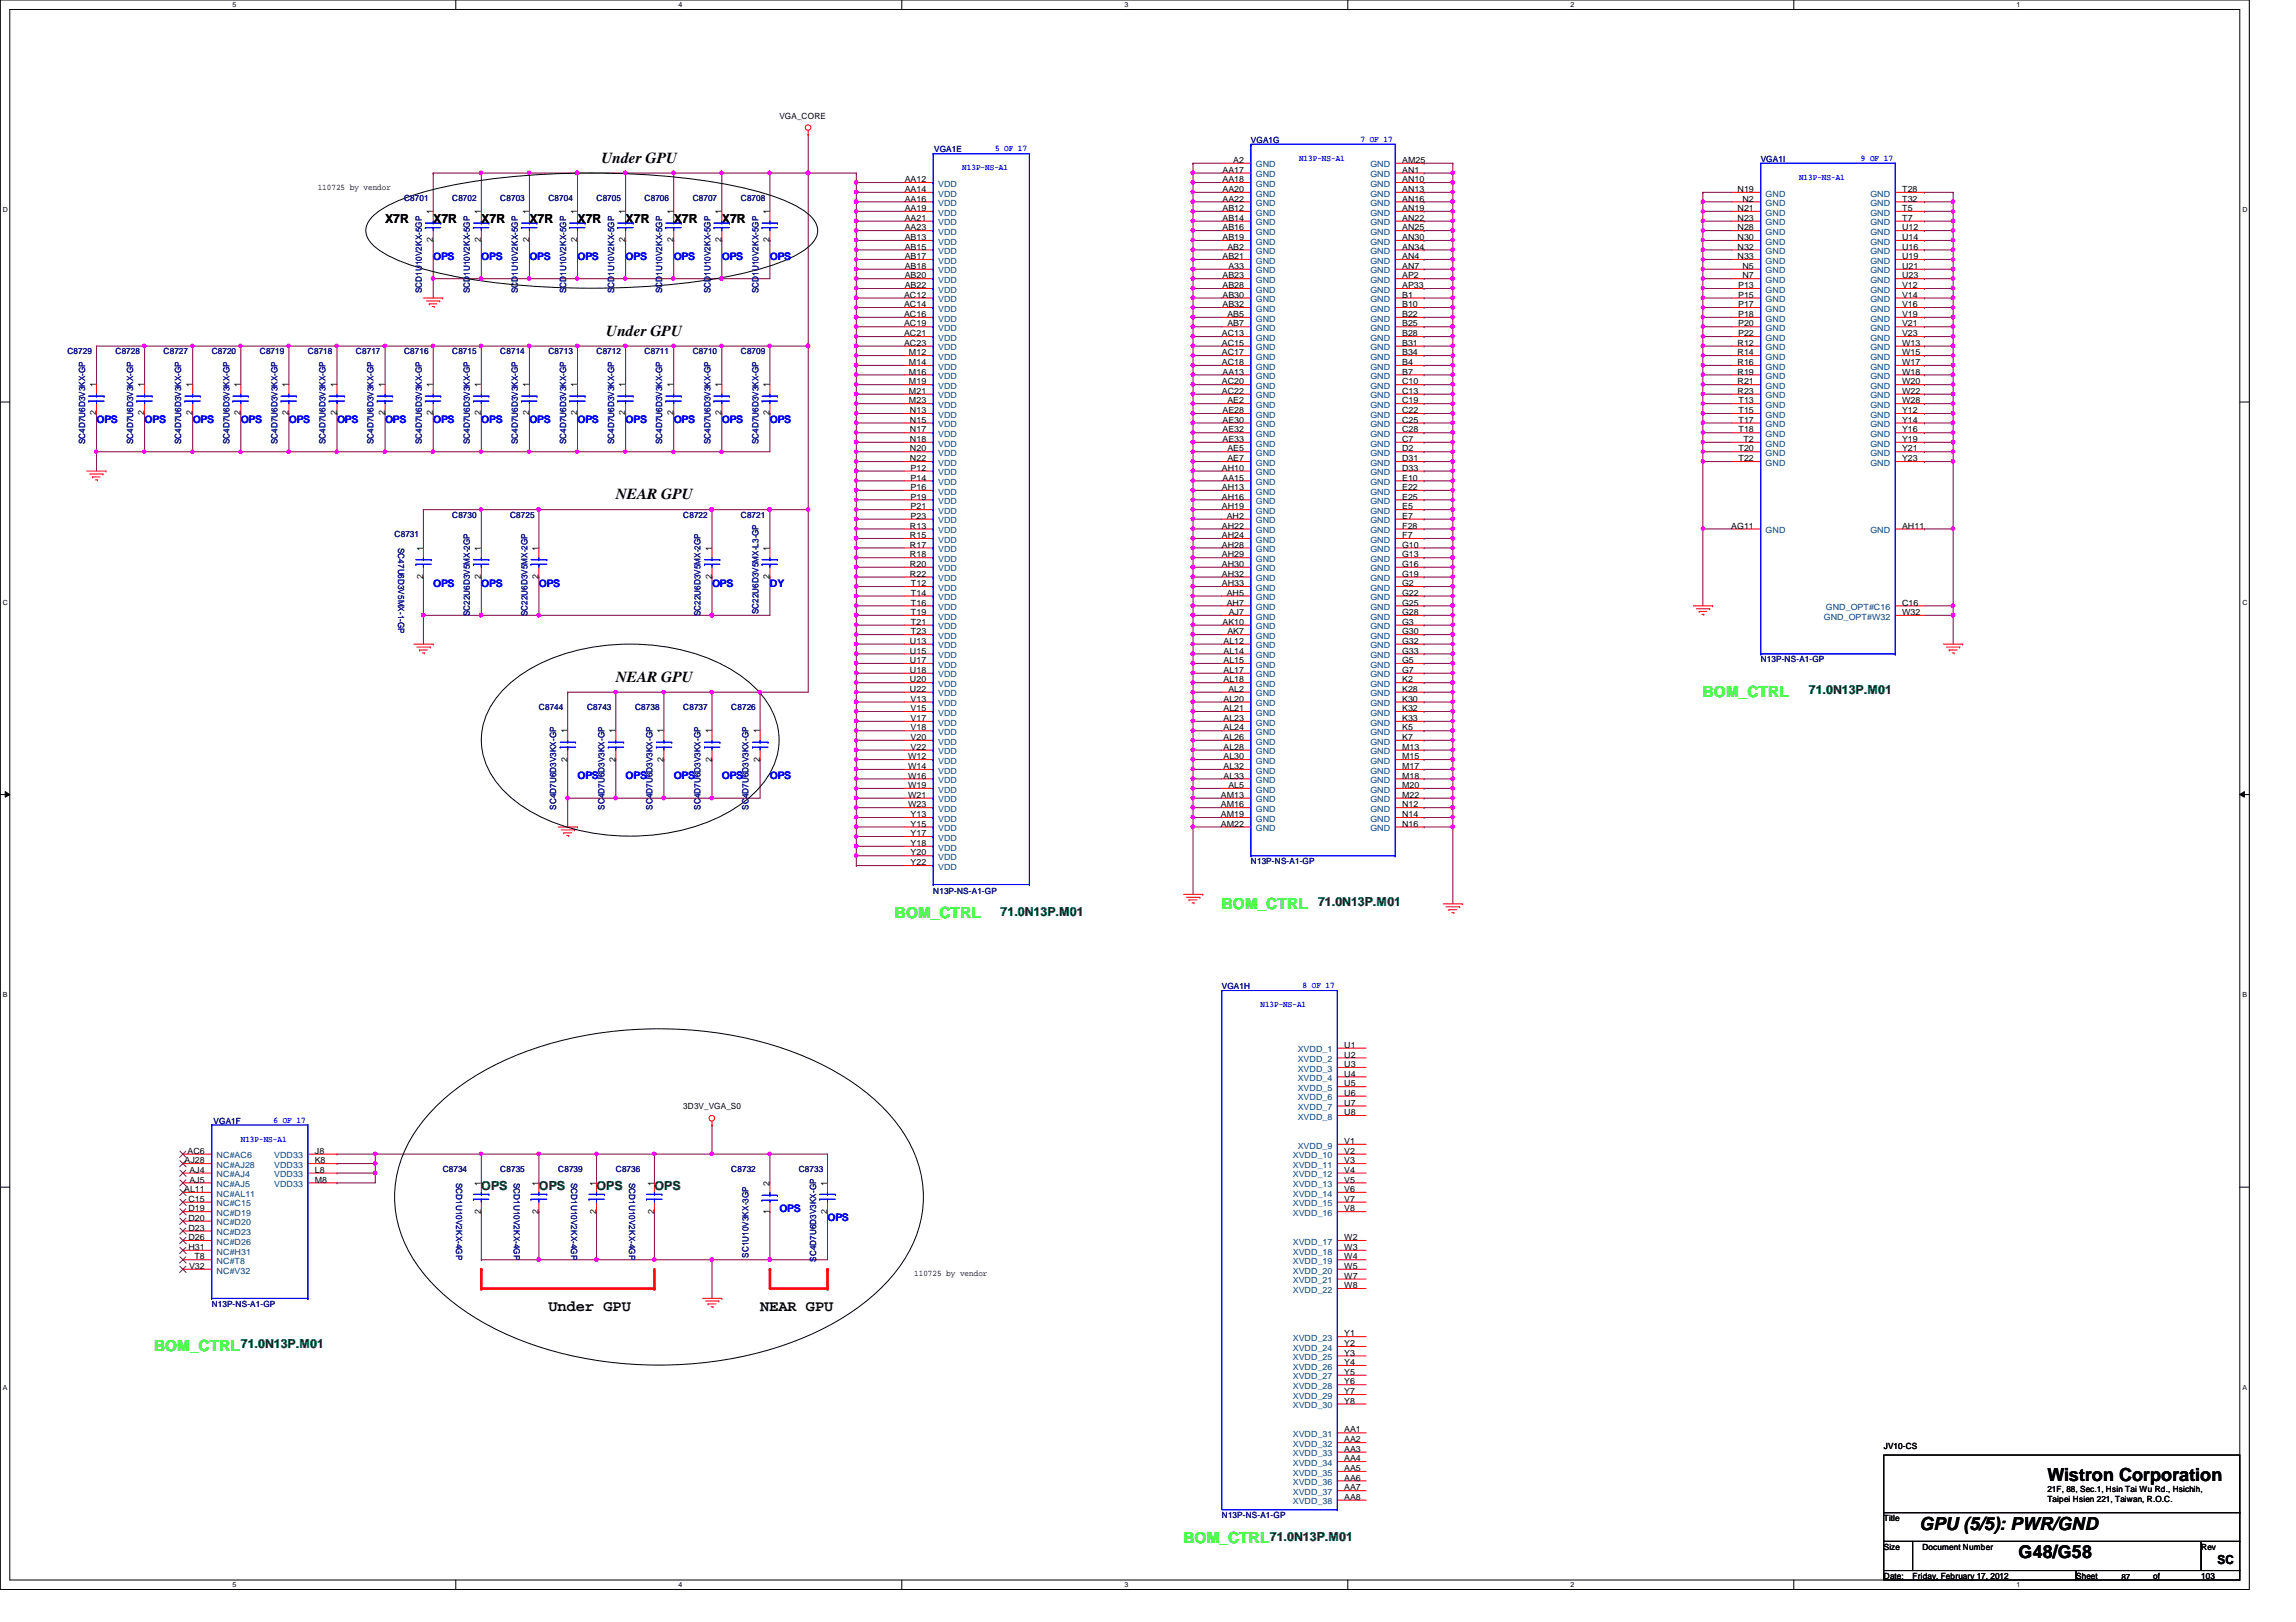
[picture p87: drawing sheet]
<svg xmlns="http://www.w3.org/2000/svg" width="297mm" height="210mm" viewBox="0 0 297 210" stroke-linecap="round" stroke-linejoin="round" font-family="sans-serif">
<defs><g id="words">
<g font-size="2.3">
<text x="264.9" y="191.7">Wistron Corporation</text>
<text x="248.3" y="198">GPU (5/5): PWR/GND</text>
<text x="261.2" y="201.6">G48/G58</text>
</g>
<g font-size="2">
<text x="77.8" y="21">Under GPU</text>
<text x="78.4" y="43.5">Under GPU</text>
<text x="79.7" y="64.6">NEAR GPU</text>
<text x="79.7" y="88.3">NEAR GPU</text>
<text x="70.9" y="169.7">Under GPU</text>
<text x="98.3" y="169.7">NEAR GPU</text>
</g>
<g font-size="2" fill="#0f0">
<text x="220.3" y="90.2">BOM_CTRL</text>
<text x="115.8" y="118.8">BOM_CTRL</text>
<text x="158.1" y="117.6">BOM_CTRL</text>
<text x="19.9" y="174.8">BOM_CTRL</text>
<text x="153.1" y="199.7">BOM_CTRL</text>
</g>
<g font-size="1.6">
<text x="49.8" y="28.9">X7R</text>
<text x="56" y="28.9">X7R</text>
<text x="62.3" y="28.9">X7R</text>
<text x="68.5" y="28.9">X7R</text>
<text x="74.7" y="28.9">X7R</text>
<text x="80.9" y="28.9">X7R</text>
<text x="87.2" y="28.9">X7R</text>
<text x="93.4" y="28.9">X7R</text>
<text x="286.9" y="202.4">SC</text>
</g>
<g font-size="1.6" fill="#008000">
<text x="234" y="89.9">71.0N13P.M01</text>
<text x="129.5" y="118.5">71.0N13P.M01</text>
<text x="170.5" y="117.3">71.0N13P.M01</text>
<text x="62.3" y="154">OPS</text>
<text x="69.7" y="154">OPS</text>
<text x="77.2" y="154">OPS</text>
<text x="84.7" y="154">OPS</text>
<text x="31.2" y="174.5">71.0N13P.M01</text>
<text x="164.3" y="199.4">71.0N13P.M01</text>
</g>
<g font-size="1.4" fill="#00f">
<text x="56" y="33.6">OPS</text>
<text x="62.3" y="33.6">OPS</text>
<text x="68.5" y="33.6">OPS</text>
<text x="74.7" y="33.6">OPS</text>
<text x="80.9" y="33.6">OPS</text>
<text x="87.2" y="33.6">OPS</text>
<text x="93.4" y="33.6">OPS</text>
<text x="99.6" y="33.6">OPS</text>
<text x="12.5" y="54.8">OPS</text>
<text x="18.7" y="54.8">OPS</text>
<text x="24.9" y="54.8">OPS</text>
<text x="31.2" y="54.8">OPS</text>
<text x="37.4" y="54.8">OPS</text>
<text x="43.6" y="54.8">OPS</text>
<text x="49.8" y="54.8">OPS</text>
<text x="56" y="54.8">OPS</text>
<text x="62.3" y="54.8">OPS</text>
<text x="68.5" y="54.8">OPS</text>
<text x="74.7" y="54.8">OPS</text>
<text x="80.9" y="54.8">OPS</text>
<text x="87.2" y="54.8">OPS</text>
<text x="93.4" y="54.8">OPS</text>
<text x="99.6" y="54.8">OPS</text>
<text x="56" y="75.9">OPS</text>
<text x="62.3" y="75.9">OPS</text>
<text x="69.7" y="75.9">OPS</text>
<text x="92.1" y="75.9">OPS</text>
<text x="99.6" y="75.9">DY</text>
<text x="74.7" y="100.8">OPS</text>
<text x="80.9" y="100.8">OPS</text>
<text x="87.2" y="100.8">OPS</text>
<text x="93.4" y="100.8">OPS</text>
<text x="99.6" y="100.8">OPS</text>
<text x="100.8" y="156.8">OPS</text>
<text x="107.1" y="158.1">OPS</text>
</g>
<g font-size="1.1">
<text x="100.8" y="15.4">VGA_CORE</text>
<text x="117" y="23.6">AA12</text>
<text x="158.2" y="23.6">AA18</text>
<text x="158.2" y="22.4">AA17</text>
<text x="159.6" y="21.1">A2</text>
<text x="181.4" y="23.6">AN10</text>
<text x="181.4" y="22.4">AN1</text>
<text x="181.4" y="21.1">AM25</text>
<text x="41.1" y="24.6">110725 by vendor</text>
<text x="56" y="27.7" transform="rotate(-90 56 27.7)">1</text>
<text x="62.2" y="27.7" transform="rotate(-90 62.2 27.7)">1</text>
<text x="68.4" y="27.7" transform="rotate(-90 68.4 27.7)">1</text>
<text x="74.7" y="27.7" transform="rotate(-90 74.7 27.7)">1</text>
<text x="80.9" y="27.7" transform="rotate(-90 80.9 27.7)">1</text>
<text x="87.1" y="27.7" transform="rotate(-90 87.1 27.7)">1</text>
<text x="93.3" y="27.7" transform="rotate(-90 93.3 27.7)">1</text>
<text x="99.6" y="27.7" transform="rotate(-90 99.6 27.7)">1</text>
<text x="117" y="29.8">AA23</text>
<text x="117" y="28.6">AA21</text>
<text x="117" y="27.3">AA19</text>
<text x="117" y="26.1">AA16</text>
<text x="117" y="24.8">AA14</text>
<text x="158.2" y="29.8">AB16</text>
<text x="158.2" y="28.6">AB14</text>
<text x="158.2" y="27.3">AB12</text>
<text x="158.2" y="26.1">AA22</text>
<text x="158.2" y="24.8">AA20</text>
<text x="181.4" y="29.8">AN25</text>
<text x="181.4" y="28.6">AN22</text>
<text x="181.4" y="27.3">AN19</text>
<text x="181.4" y="26.1">AN16</text>
<text x="181.4" y="24.8">AN13</text>
<text x="224.8" y="29.8">N28</text>
<text x="224.8" y="28.6">N23</text>
<text x="224.8" y="27.3">N21</text>
<text x="224.8" y="24.8">N19</text>
<text x="225.4" y="26.1">N2</text>
<text x="246.1" y="29.8">U12</text>
<text x="246.1" y="28.6">T7</text>
<text x="246.1" y="27.3">T5</text>
<text x="246.1" y="26.1">T32</text>
<text x="246.1" y="24.8">T28</text>
<text x="56" y="31.4" transform="rotate(-90 56 31.4)">2</text>
<text x="62.2" y="31.4" transform="rotate(-90 62.2 31.4)">2</text>
<text x="68.4" y="31.4" transform="rotate(-90 68.4 31.4)">2</text>
<text x="74.7" y="31.4" transform="rotate(-90 74.7 31.4)">2</text>
<text x="80.9" y="31.4" transform="rotate(-90 80.9 31.4)">2</text>
<text x="87.1" y="31.4" transform="rotate(-90 87.1 31.4)">2</text>
<text x="93.3" y="31.4" transform="rotate(-90 93.3 31.4)">2</text>
<text x="99.6" y="31.4" transform="rotate(-90 99.6 31.4)">2</text>
<text x="117" y="34.8">AB18</text>
<text x="117" y="33.5">AB17</text>
<text x="117" y="32.3">AB15</text>
<text x="117" y="31.1">AB13</text>
<text x="158.2" y="33.5">AB21</text>
<text x="158.2" y="31.1">AB19</text>
<text x="158.8" y="32.3">AB2</text>
<text x="158.9" y="34.8">A33</text>
<text x="181.4" y="34.8">AN7</text>
<text x="181.4" y="33.5">AN4</text>
<text x="181.4" y="32.3">AN34</text>
<text x="181.4" y="31.1">AN30</text>
<text x="224.8" y="33.5">N33</text>
<text x="224.8" y="32.3">N32</text>
<text x="224.8" y="31.1">N30</text>
<text x="225.4" y="34.8">N5</text>
<text x="246.1" y="34.8">U21</text>
<text x="246.1" y="33.5">U19</text>
<text x="246.1" y="32.3">U16</text>
<text x="246.1" y="31.1">U14</text>
<text x="117" y="41">AC16</text>
<text x="117" y="39.8">AC14</text>
<text x="117" y="38.5">AC12</text>
<text x="117" y="37.3">AB22</text>
<text x="117" y="36">AB20</text>
<text x="158.2" y="39.8">AB32</text>
<text x="158.2" y="38.5">AB30</text>
<text x="158.2" y="37.3">AB28</text>
<text x="158.2" y="36">AB23</text>
<text x="158.8" y="41">AB5</text>
<text x="181.4" y="41">B22</text>
<text x="181.4" y="39.8">B10</text>
<text x="181.4" y="38.5">B1</text>
<text x="181.4" y="37.3">AP33</text>
<text x="181.4" y="36">AP2</text>
<text x="224.9" y="41">P18</text>
<text x="224.9" y="39.8">P17</text>
<text x="224.9" y="38.5">P15</text>
<text x="224.9" y="37.3">P13</text>
<text x="225.4" y="36">N7</text>
<text x="246.1" y="41">V19</text>
<text x="246.1" y="39.8">V16</text>
<text x="246.1" y="38.5">V14</text>
<text x="246.1" y="37.3">V12</text>
<text x="246.1" y="36">U23</text>
<text x="117" y="44.7">AC23</text>
<text x="117" y="43.5">AC21</text>
<text x="117" y="42.2">AC19</text>
<text x="117.6" y="47.2">M14</text>
<text x="117.6" y="46">M12</text>
<text x="158.1" y="47.2">AC18</text>
<text x="158.1" y="46">AC17</text>
<text x="158.1" y="44.7">AC15</text>
<text x="158.1" y="43.5">AC13</text>
<text x="158.8" y="42.2">AB7</text>
<text x="181.4" y="47.2">B4</text>
<text x="181.4" y="46">B34</text>
<text x="181.4" y="44.7">B31</text>
<text x="181.4" y="43.5">B28</text>
<text x="181.4" y="42.2">B25</text>
<text x="224.8" y="47.2">R16</text>
<text x="224.8" y="46">R14</text>
<text x="224.8" y="44.7">R12</text>
<text x="224.9" y="43.5">P22</text>
<text x="224.9" y="42.2">P20</text>
<text x="246.1" y="47.2">W17</text>
<text x="246.1" y="46">W15</text>
<text x="246.1" y="44.7">W13</text>
<text x="246.1" y="43.5">V23</text>
<text x="246.1" y="42.2">V21</text>
<text x="12.4" y="53.8" transform="rotate(-90 12.4 53.8)">2</text>
<text x="12.4" y="50.1" transform="rotate(-90 12.4 50.1)">1</text>
<text x="18.7" y="53.8" transform="rotate(-90 18.7 53.8)">2</text>
<text x="18.7" y="50.1" transform="rotate(-90 18.7 50.1)">1</text>
<text x="24.9" y="53.8" transform="rotate(-90 24.9 53.8)">2</text>
<text x="24.9" y="50.1" transform="rotate(-90 24.9 50.1)">1</text>
<text x="31.1" y="53.8" transform="rotate(-90 31.1 53.8)">2</text>
<text x="31.1" y="50.1" transform="rotate(-90 31.1 50.1)">1</text>
<text x="37.3" y="53.8" transform="rotate(-90 37.3 53.8)">2</text>
<text x="37.3" y="50.1" transform="rotate(-90 37.3 50.1)">1</text>
<text x="43.6" y="53.8" transform="rotate(-90 43.6 53.8)">2</text>
<text x="43.6" y="50.1" transform="rotate(-90 43.6 50.1)">1</text>
<text x="49.8" y="53.8" transform="rotate(-90 49.8 53.8)">2</text>
<text x="49.8" y="50.1" transform="rotate(-90 49.8 50.1)">1</text>
<text x="56" y="53.8" transform="rotate(-90 56 53.8)">2</text>
<text x="56" y="50.1" transform="rotate(-90 56 50.1)">1</text>
<text x="62.2" y="53.8" transform="rotate(-90 62.2 53.8)">2</text>
<text x="62.2" y="50.1" transform="rotate(-90 62.2 50.1)">1</text>
<text x="68.4" y="53.8" transform="rotate(-90 68.4 53.8)">2</text>
<text x="68.4" y="50.1" transform="rotate(-90 68.4 50.1)">1</text>
<text x="74.7" y="53.8" transform="rotate(-90 74.7 53.8)">2</text>
<text x="74.7" y="50.1" transform="rotate(-90 74.7 50.1)">1</text>
<text x="80.9" y="53.8" transform="rotate(-90 80.9 53.8)">2</text>
<text x="80.9" y="50.1" transform="rotate(-90 80.9 50.1)">1</text>
<text x="87.1" y="53.8" transform="rotate(-90 87.1 53.8)">2</text>
<text x="87.1" y="50.1" transform="rotate(-90 87.1 50.1)">1</text>
<text x="93.3" y="53.8" transform="rotate(-90 93.3 53.8)">2</text>
<text x="93.3" y="50.1" transform="rotate(-90 93.3 50.1)">1</text>
<text x="99.6" y="53.8" transform="rotate(-90 99.6 53.8)">2</text>
<text x="99.6" y="50.1" transform="rotate(-90 99.6 50.1)">1</text>
<text x="117.6" y="52.2">M23</text>
<text x="117.6" y="51">M21</text>
<text x="117.6" y="49.7">M19</text>
<text x="117.6" y="48.5">M16</text>
<text x="117.7" y="53.5">N13</text>
<text x="158.1" y="51">AC22</text>
<text x="158.1" y="49.7">AC20</text>
<text x="158.2" y="53.5">AE28</text>
<text x="158.2" y="48.5">AA13</text>
<text x="158.8" y="52.2">AE2</text>
<text x="181.4" y="53.5">C22</text>
<text x="181.4" y="52.2">C19</text>
<text x="181.4" y="51">C13</text>
<text x="181.4" y="49.7">C10</text>
<text x="181.4" y="48.5">B7</text>
<text x="224.8" y="51">R23</text>
<text x="224.8" y="49.7">R21</text>
<text x="224.8" y="48.5">R19</text>
<text x="224.9" y="53.5">T15</text>
<text x="224.9" y="52.2">T13</text>
<text x="246.1" y="53.5">Y12</text>
<text x="246.1" y="52.2">W28</text>
<text x="246.1" y="51">W22</text>
<text x="246.1" y="49.7">W20</text>
<text x="246.1" y="48.5">W18</text>
<text x="117.7" y="59.7">N22</text>
<text x="117.7" y="58.4">N20</text>
<text x="117.7" y="57.2">N18</text>
<text x="117.7" y="56">N17</text>
<text x="117.7" y="54.7">N15</text>
<text x="158.2" y="57.2">AE33</text>
<text x="158.2" y="56">AE32</text>
<text x="158.2" y="54.7">AE30</text>
<text x="158.8" y="59.7">AE7</text>
<text x="158.8" y="58.4">AE5</text>
<text x="181.4" y="59.7">D31</text>
<text x="181.4" y="58.4">D2</text>
<text x="181.4" y="57.2">C7</text>
<text x="181.4" y="56">C28</text>
<text x="181.4" y="54.7">C25</text>
<text x="224.9" y="59.7">T22</text>
<text x="224.9" y="58.4">T20</text>
<text x="224.9" y="56">T18</text>
<text x="224.9" y="54.7">T17</text>
<text x="225.5" y="57.2">T2</text>
<text x="246.1" y="59.7">Y23</text>
<text x="246.1" y="58.4">Y21</text>
<text x="246.1" y="57.2">Y19</text>
<text x="246.1" y="56">Y16</text>
<text x="246.1" y="54.7">Y14</text>
<text x="117.8" y="65.9">P21</text>
<text x="117.8" y="64.6">P19</text>
<text x="117.8" y="63.4">P16</text>
<text x="117.8" y="62.2">P14</text>
<text x="117.8" y="60.9">P12</text>
<text x="158.1" y="65.9">AH19</text>
<text x="158.1" y="64.6">AH16</text>
<text x="158.1" y="63.4">AH13</text>
<text x="158.1" y="60.9">AH10</text>
<text x="158.2" y="62.2">AA15</text>
<text x="181.4" y="65.9">E5</text>
<text x="181.4" y="64.6">E25</text>
<text x="181.4" y="63.4">E22</text>
<text x="181.4" y="62.2">E10</text>
<text x="181.4" y="60.9">D33</text>
<text x="54.7" y="71.3" transform="rotate(-90 54.7 71.3)">1</text>
<text x="62.2" y="71.3" transform="rotate(-90 62.2 71.3)">1</text>
<text x="69.7" y="71.3" transform="rotate(-90 69.7 71.3)">1</text>
<text x="92.1" y="71.3" transform="rotate(-90 92.1 71.3)">1</text>
<text x="99.6" y="71.3" transform="rotate(-90 99.6 71.3)">1</text>
<text x="117.7" y="70.9">R17</text>
<text x="117.7" y="69.6">R15</text>
<text x="117.7" y="68.4">R13</text>
<text x="117.8" y="67.1">P23</text>
<text x="158.1" y="70.9">AH28</text>
<text x="158.1" y="69.6">AH24</text>
<text x="158.1" y="68.4">AH22</text>
<text x="158.7" y="67.1">AH2</text>
<text x="181.4" y="70.9">G10</text>
<text x="181.4" y="69.6">F7</text>
<text x="181.4" y="68.4">F28</text>
<text x="181.4" y="67.1">E7</text>
<text x="224" y="68.4">AG11</text>
<text x="246.1" y="68.4">AH11</text>
<text x="54.7" y="74.9" transform="rotate(-90 54.7 74.9)">2</text>
<text x="62.2" y="74.9" transform="rotate(-90 62.2 74.9)">2</text>
<text x="69.7" y="74.9" transform="rotate(-90 69.7 74.9)">2</text>
<text x="92.1" y="74.9" transform="rotate(-90 92.1 74.9)">2</text>
<text x="99.6" y="74.9" transform="rotate(-90 99.6 74.9)">2</text>
<text x="117.7" y="74.6">R22</text>
<text x="117.7" y="73.4">R20</text>
<text x="117.7" y="72.1">R18</text>
<text x="117.9" y="77.1">T14</text>
<text x="117.9" y="75.9">T12</text>
<text x="158.1" y="75.9">AH33</text>
<text x="158.1" y="74.6">AH32</text>
<text x="158.1" y="73.4">AH30</text>
<text x="158.1" y="72.1">AH29</text>
<text x="158.7" y="77.1">AH5</text>
<text x="181.4" y="77.1">G22</text>
<text x="181.4" y="75.9">G2</text>
<text x="181.4" y="74.6">G19</text>
<text x="181.4" y="73.4">G16</text>
<text x="181.4" y="72.1">G13</text>
<text x="117.7" y="83.3">U13</text>
<text x="117.9" y="82.1">T23</text>
<text x="117.9" y="80.9">T21</text>
<text x="117.9" y="79.6">T19</text>
<text x="117.9" y="78.4">T16</text>
<text x="158.2" y="80.9">AK10</text>
<text x="158.3" y="83.3">AL12</text>
<text x="158.7" y="78.4">AH7</text>
<text x="158.8" y="82.1">AK7</text>
<text x="159" y="79.6">AJ7</text>
<text x="181.4" y="83.3">G32</text>
<text x="181.4" y="82.1">G30</text>
<text x="181.4" y="80.9">G3</text>
<text x="181.4" y="79.6">G28</text>
<text x="181.4" y="78.4">G25</text>
<text x="246.1" y="79.6">W32</text>
<text x="246.1" y="78.4">C16</text>
<text x="117.7" y="89.5">U22</text>
<text x="117.7" y="88.3">U20</text>
<text x="117.7" y="87.1">U18</text>
<text x="117.7" y="85.8">U17</text>
<text x="117.7" y="84.6">U15</text>
<text x="158.3" y="88.3">AL18</text>
<text x="158.3" y="87.1">AL17</text>
<text x="158.3" y="85.8">AL15</text>
<text x="158.3" y="84.6">AL14</text>
<text x="158.9" y="89.5">AL2</text>
<text x="181.4" y="89.5">K28</text>
<text x="181.4" y="88.3">K2</text>
<text x="181.4" y="87.1">G7</text>
<text x="181.4" y="85.8">G5</text>
<text x="181.4" y="84.6">G33</text>
<text x="73.4" y="94.9" transform="rotate(-90 73.4 94.9)">1</text>
<text x="79.6" y="94.9" transform="rotate(-90 79.6 94.9)">1</text>
<text x="85.8" y="94.9" transform="rotate(-90 85.8 94.9)">1</text>
<text x="92.1" y="94.9" transform="rotate(-90 92.1 94.9)">1</text>
<text x="98.3" y="94.9" transform="rotate(-90 98.3 94.9)">1</text>
<text x="117.8" y="95.8">V20</text>
<text x="117.8" y="94.5">V18</text>
<text x="117.8" y="93.3">V17</text>
<text x="117.8" y="92">V15</text>
<text x="117.8" y="90.8">V13</text>
<text x="158.3" y="95.8">AL26</text>
<text x="158.3" y="94.5">AL24</text>
<text x="158.3" y="93.3">AL23</text>
<text x="158.3" y="92">AL21</text>
<text x="158.3" y="90.8">AL20</text>
<text x="181.4" y="95.8">K7</text>
<text x="181.4" y="94.5">K5</text>
<text x="181.4" y="93.3">K33</text>
<text x="181.4" y="92">K32</text>
<text x="181.4" y="90.8">K30</text>
<text x="73.4" y="98.6" transform="rotate(-90 73.4 98.6)">2</text>
<text x="79.6" y="98.6" transform="rotate(-90 79.6 98.6)">2</text>
<text x="85.8" y="98.6" transform="rotate(-90 85.8 98.6)">2</text>
<text x="92.1" y="98.6" transform="rotate(-90 92.1 98.6)">2</text>
<text x="98.3" y="98.6" transform="rotate(-90 98.3 98.6)">2</text>
<text x="117.5" y="102">W19</text>
<text x="117.5" y="100.8">W16</text>
<text x="117.5" y="99.5">W14</text>
<text x="117.5" y="98.3">W12</text>
<text x="117.8" y="97">V22</text>
<text x="158.3" y="100.8">AL33</text>
<text x="158.3" y="99.5">AL32</text>
<text x="158.3" y="98.3">AL30</text>
<text x="158.3" y="97">AL28</text>
<text x="158.9" y="102">AL5</text>
<text x="181.4" y="102">M20</text>
<text x="181.4" y="100.8">M18</text>
<text x="181.4" y="99.5">M17</text>
<text x="181.4" y="98.3">M15</text>
<text x="181.4" y="97">M13</text>
<text x="117.5" y="104.5">W23</text>
<text x="117.5" y="103.3">W21</text>
<text x="117.8" y="107">Y15</text>
<text x="117.8" y="105.7">Y13</text>
<text x="157.9" y="107">AM22</text>
<text x="157.9" y="105.7">AM19</text>
<text x="157.9" y="104.5">AM16</text>
<text x="157.9" y="103.3">AM13</text>
<text x="181.4" y="107">N16</text>
<text x="181.4" y="105.7">N14</text>
<text x="181.4" y="104.5">N12</text>
<text x="181.4" y="103.3">M22</text>
<text x="117.8" y="112">Y22</text>
<text x="117.8" y="110.7">Y20</text>
<text x="117.8" y="109.5">Y18</text>
<text x="117.8" y="108.2">Y17</text>
<text x="173.9" y="136.9">U2</text>
<text x="173.9" y="135.6">U1</text>
<text x="88.4" y="143.6">3D3V_VGA_S0</text>
<text x="173.9" y="143.1">U7</text>
<text x="173.9" y="141.8">U6</text>
<text x="173.9" y="140.6">U5</text>
<text x="173.9" y="139.3">U4</text>
<text x="173.9" y="138.1">U3</text>
<text x="24.3" y="149.3">AC6</text>
<text x="40.7" y="149.3">J8</text>
<text x="173.9" y="149.3">V2</text>
<text x="173.9" y="148">V1</text>
<text x="173.9" y="144.3">U8</text>
<text x="23.8" y="154.3">AL11</text>
<text x="23.9" y="150.5">AJ28</text>
<text x="24.4" y="155.5">C15</text>
<text x="24.5" y="153">AJ5</text>
<text x="24.5" y="151.8">AJ4</text>
<text x="40.7" y="153">M8</text>
<text x="40.7" y="151.8">L8</text>
<text x="40.7" y="150.5">K8</text>
<text x="62.2" y="153.4" transform="rotate(-90 62.2 153.4)">1</text>
<text x="69.7" y="153.4" transform="rotate(-90 69.7 153.4)">1</text>
<text x="77.1" y="153.4" transform="rotate(-90 77.1 153.4)">1</text>
<text x="84.6" y="153.4" transform="rotate(-90 84.6 153.4)">1</text>
<text x="99.6" y="153.4" transform="rotate(-90 99.6 153.4)">2</text>
<text x="107" y="153.4" transform="rotate(-90 107 153.4)">1</text>
<text x="173.9" y="155.5">V7</text>
<text x="173.9" y="154.3">V6</text>
<text x="173.9" y="153">V5</text>
<text x="173.9" y="151.8">V4</text>
<text x="173.9" y="150.5">V3</text>
<text x="24.4" y="161.8">H31</text>
<text x="24.4" y="160.5">D26</text>
<text x="24.4" y="159.3">D23</text>
<text x="24.4" y="158">D20</text>
<text x="24.4" y="156.8">D19</text>
<text x="62.2" y="157.1" transform="rotate(-90 62.2 157.1)">2</text>
<text x="69.7" y="157.1" transform="rotate(-90 69.7 157.1)">2</text>
<text x="77.1" y="157.1" transform="rotate(-90 77.1 157.1)">2</text>
<text x="84.6" y="157.1" transform="rotate(-90 84.6 157.1)">2</text>
<text x="99.6" y="157.1" transform="rotate(-90 99.6 157.1)">1</text>
<text x="107" y="157.1" transform="rotate(-90 107 157.1)">2</text>
<text x="173.9" y="161.8">W3</text>
<text x="173.9" y="160.5">W2</text>
<text x="173.9" y="156.8">V8</text>
<text x="24.5" y="164.2">V32</text>
<text x="25.1" y="163">T8</text>
<text x="118.3" y="165.2">110725 by vendor</text>
<text x="173.9" y="166.7">W8</text>
<text x="173.9" y="165.5">W7</text>
<text x="173.9" y="164.2">W5</text>
<text x="173.9" y="163">W4</text>
<text x="173.9" y="172.9">Y1</text>
<text x="173.9" y="179.2">Y6</text>
<text x="173.9" y="177.9">Y5</text>
<text x="173.9" y="176.7">Y4</text>
<text x="173.9" y="175.4">Y3</text>
<text x="173.9" y="174.2">Y2</text>
<text x="173.9" y="185.4">AA1</text>
<text x="173.9" y="181.7">Y8</text>
<text x="173.9" y="180.4">Y7</text>
<text x="173.9" y="191.6">AA6</text>
<text x="173.9" y="190.4">AA5</text>
<text x="173.9" y="189.1">AA4</text>
<text x="173.9" y="187.9">AA3</text>
<text x="173.9" y="186.6">AA2</text>
<text x="243.7" y="187.5">JV10-CS</text>
<text x="173.9" y="194.1">AA8</text>
<text x="173.9" y="192.9">AA7</text>
<text x="243.7" y="196.8">Title</text>
<text x="264.9" y="193.1">21F, 88, Sec.1, Hsin Tai Wu Rd., Hsichih,</text>
<text x="264.9" y="194.4">Taipei Hsien 221, Taiwan, R.O.C.</text>
<text x="243.7" y="200.5">Size</text>
<text x="248.7" y="200.5">Document Number</text>
<text x="284.8" y="200.5">Rev</text>
<text x="243.7" y="204.3">Date:</text>
<text x="247.4" y="204.3">Friday, February 17, 2012</text>
<text x="268.6" y="204.3">Sheet</text>
<text x="274.4" y="204.4">87</text>
<text x="278.6" y="204.3">of</text>
<text x="284.8" y="204.3">103</text>
</g>
<g font-size="1.1" fill="#000080">
<text x="120.9" y="19.7">VGA1E</text>
<text x="161.8" y="18.5">VGA1G</text>
<text x="227.8" y="21">VGA1I</text>
<text x="52.3" y="26">C8701</text>
<text x="58.5" y="26">C8702</text>
<text x="64.7" y="26">C8703</text>
<text x="70.9" y="26">C8704</text>
<text x="77.2" y="26">C8705</text>
<text x="83.4" y="26">C8706</text>
<text x="89.6" y="26">C8707</text>
<text x="95.8" y="26">C8708</text>
<text x="54.6" y="37.9" transform="rotate(-90 54.6 37.9)">SCD1U10V2KX-5GP</text>
<text x="60.8" y="37.9" transform="rotate(-90 60.8 37.9)">SCD1U10V2KX-5GP</text>
<text x="67" y="37.9" transform="rotate(-90 67 37.9)">SCD1U10V2KX-5GP</text>
<text x="73.2" y="37.9" transform="rotate(-90 73.2 37.9)">SCD1U10V2KX-5GP</text>
<text x="79.5" y="37.9" transform="rotate(-90 79.5 37.9)">SCD1U10V2KX-5GP</text>
<text x="85.7" y="37.9" transform="rotate(-90 85.7 37.9)">SCD1U10V2KX-5GP</text>
<text x="91.9" y="37.9" transform="rotate(-90 91.9 37.9)">SCD1U10V2KX-5GP</text>
<text x="98.1" y="37.9" transform="rotate(-90 98.1 37.9)">SCD1U10V2KX-5GP</text>
<text x="8.7" y="45.8">C8729</text>
<text x="14.9" y="45.8">C8728</text>
<text x="21.2" y="45.8">C8727</text>
<text x="27.4" y="45.8">C8720</text>
<text x="33.6" y="45.8">C8719</text>
<text x="39.8" y="45.8">C8718</text>
<text x="46.1" y="45.8">C8717</text>
<text x="52.3" y="45.8">C8716</text>
<text x="58.5" y="45.8">C8715</text>
<text x="64.7" y="45.8">C8714</text>
<text x="70.9" y="45.8">C8713</text>
<text x="77.2" y="45.8">C8712</text>
<text x="83.4" y="45.8">C8711</text>
<text x="89.6" y="45.8">C8710</text>
<text x="95.8" y="45.8">C8709</text>
<text x="11" y="57.5" transform="rotate(-90 11 57.5)">SC4D7U6D3V3KX-GP</text>
<text x="17.2" y="57.5" transform="rotate(-90 17.2 57.5)">SC4D7U6D3V3KX-GP</text>
<text x="23.4" y="57.5" transform="rotate(-90 23.4 57.5)">SC4D7U6D3V3KX-GP</text>
<text x="29.7" y="57.5" transform="rotate(-90 29.7 57.5)">SC4D7U6D3V3KX-GP</text>
<text x="35.9" y="57.5" transform="rotate(-90 35.9 57.5)">SC4D7U6D3V3KX-GP</text>
<text x="42.1" y="57.5" transform="rotate(-90 42.1 57.5)">SC4D7U6D3V3KX-GP</text>
<text x="48.3" y="57.5" transform="rotate(-90 48.3 57.5)">SC4D7U6D3V3KX-GP</text>
<text x="54.6" y="57.5" transform="rotate(-90 54.6 57.5)">SC4D7U6D3V3KX-GP</text>
<text x="60.8" y="57.5" transform="rotate(-90 60.8 57.5)">SC4D7U6D3V3KX-GP</text>
<text x="67" y="57.5" transform="rotate(-90 67 57.5)">SC4D7U6D3V3KX-GP</text>
<text x="73.2" y="57.5" transform="rotate(-90 73.2 57.5)">SC4D7U6D3V3KX-GP</text>
<text x="79.5" y="57.5" transform="rotate(-90 79.5 57.5)">SC4D7U6D3V3KX-GP</text>
<text x="85.7" y="57.5" transform="rotate(-90 85.7 57.5)">SC4D7U6D3V3KX-GP</text>
<text x="91.9" y="57.5" transform="rotate(-90 91.9 57.5)">SC4D7U6D3V3KX-GP</text>
<text x="98.1" y="57.5" transform="rotate(-90 98.1 57.5)">SC4D7U6D3V3KX-GP</text>
<text x="51.1" y="69.5">C8731</text>
<text x="51.5" y="70.9" transform="rotate(90 51.5 70.9)">SC47U6D3V5MX-1-GP</text>
<text x="58.5" y="67">C8730</text>
<text x="66" y="67">C8725</text>
<text x="88.4" y="67">C8722</text>
<text x="95.8" y="67">C8721</text>
<text x="60.8" y="79.8" transform="rotate(-90 60.8 79.8)">SC22U6D3V5MX-2GP</text>
<text x="68.2" y="79.8" transform="rotate(-90 68.2 79.8)">SC22U6D3V5MX-2GP</text>
<text x="90.6" y="79.8" transform="rotate(-90 90.6 79.8)">SC22U6D3V5MX-2GP</text>
<text x="98.1" y="79.5" transform="rotate(-90 98.1 79.5)">SC22U6D3V5MX-L3-GP</text>
<text x="227.8" y="85.7">N13P-NS-A1-GP</text>
<text x="69.7" y="91.9">C8744</text>
<text x="75.9" y="91.9">C8743</text>
<text x="82.2" y="91.9">C8738</text>
<text x="88.4" y="91.9">C8737</text>
<text x="94.6" y="91.9">C8726</text>
<text x="72" y="104.8" transform="rotate(-90 72 104.8)">SC4D7U6D3V3KX-GP</text>
<text x="78.2" y="104.8" transform="rotate(-90 78.2 104.8)">SC4D7U6D3V3KX-GP</text>
<text x="84.4" y="104.8" transform="rotate(-90 84.4 104.8)">SC4D7U6D3V3KX-GP</text>
<text x="90.6" y="104.8" transform="rotate(-90 90.6 104.8)">SC4D7U6D3V3KX-GP</text>
<text x="96.9" y="104.8" transform="rotate(-90 96.9 104.8)">SC4D7U6D3V3KX-GP</text>
<text x="161.8" y="111.8">N13P-NS-A1-GP</text>
<text x="120.7" y="115.7">N13P-NS-A1-GP</text>
<text x="158.1" y="128">VGA1H</text>
<text x="27.6" y="145.4">VGA1F</text>
<text x="57.3" y="151.6">C8734</text>
<text x="59" y="153.1" transform="rotate(90 59 153.1)">SCD1U10V2KX-4GP</text>
<text x="64.7" y="151.6">C8735</text>
<text x="66.5" y="153.1" transform="rotate(90 66.5 153.1)">SCD1U10V2KX-4GP</text>
<text x="72.2" y="151.6">C8739</text>
<text x="73.9" y="153.1" transform="rotate(90 73.9 153.1)">SCD1U10V2KX-4GP</text>
<text x="79.7" y="151.6">C8736</text>
<text x="81.4" y="153.1" transform="rotate(90 81.4 153.1)">SCD1U10V2KX-4GP</text>
<text x="94.6" y="151.6">C8732</text>
<text x="103.3" y="151.6">C8733</text>
<text x="96.9" y="162.8" transform="rotate(-90 96.9 162.8)">SC1U10V3KX-3GP</text>
<text x="105.6" y="163.3" transform="rotate(-90 105.6 163.3)">SC4D7U6D3V3KX-GP</text>
<text x="27.4" y="169.1">N13P-NS-A1-GP</text>
<text x="158.1" y="196.4">N13P-NS-A1-GP</text>
</g>
<g font-size="1.1" fill="#00f">
<text x="124.5" y="22.1">N13P-NS-A1</text>
<text x="128.7" y="19.6">5 OF 17</text>
<text x="168.1" y="20.8">N13P-NS-A1</text>
<text x="176" y="18.3">7 OF 17</text>
<text x="232.7" y="23.3">N13P-NS-A1</text>
<text x="240.7" y="20.8">9 OF 17</text>
<text x="163.1" y="130.3">N13P-NS-A1</text>
<text x="168.5" y="127.8">8 OF 17</text>
<text x="31.2" y="147.8">N13P-NS-A1</text>
<text x="35.4" y="145.3">6 OF 17</text>
</g>
<g font-size="1.1" fill="#004080">
<text x="162.5" y="22.9">GND</text>
<text x="162.5" y="21.7">GND</text>
<text x="177.3" y="22.9">GND</text>
<text x="177.3" y="21.7">GND</text>
<text x="121.4" y="29.2">VDD</text>
<text x="121.4" y="27.9">VDD</text>
<text x="121.4" y="26.7">VDD</text>
<text x="121.4" y="25.4">VDD</text>
<text x="121.4" y="24.2">VDD</text>
<text x="162.5" y="29.2">GND</text>
<text x="162.5" y="27.9">GND</text>
<text x="162.5" y="26.7">GND</text>
<text x="162.5" y="25.4">GND</text>
<text x="162.5" y="24.2">GND</text>
<text x="177.3" y="29.2">GND</text>
<text x="177.3" y="27.9">GND</text>
<text x="177.3" y="26.7">GND</text>
<text x="177.3" y="25.4">GND</text>
<text x="177.3" y="24.2">GND</text>
<text x="228.4" y="29.2">GND</text>
<text x="228.4" y="27.9">GND</text>
<text x="228.4" y="26.7">GND</text>
<text x="228.4" y="25.4">GND</text>
<text x="242" y="29.2">GND</text>
<text x="242" y="27.9">GND</text>
<text x="242" y="26.7">GND</text>
<text x="242" y="25.4">GND</text>
<text x="121.4" y="35.4">VDD</text>
<text x="121.4" y="34.1">VDD</text>
<text x="121.4" y="32.9">VDD</text>
<text x="121.4" y="31.7">VDD</text>
<text x="121.4" y="30.4">VDD</text>
<text x="162.5" y="35.4">GND</text>
<text x="162.5" y="34.1">GND</text>
<text x="162.5" y="32.9">GND</text>
<text x="162.5" y="31.7">GND</text>
<text x="162.5" y="30.4">GND</text>
<text x="177.3" y="35.4">GND</text>
<text x="177.3" y="34.1">GND</text>
<text x="177.3" y="32.9">GND</text>
<text x="177.3" y="31.7">GND</text>
<text x="177.3" y="30.4">GND</text>
<text x="228.4" y="35.4">GND</text>
<text x="228.4" y="34.1">GND</text>
<text x="228.4" y="32.9">GND</text>
<text x="228.4" y="31.7">GND</text>
<text x="228.4" y="30.4">GND</text>
<text x="242" y="35.4">GND</text>
<text x="242" y="34.1">GND</text>
<text x="242" y="32.9">GND</text>
<text x="242" y="31.7">GND</text>
<text x="242" y="30.4">GND</text>
<text x="121.4" y="41.6">VDD</text>
<text x="121.4" y="40.3">VDD</text>
<text x="121.4" y="39.1">VDD</text>
<text x="121.4" y="37.9">VDD</text>
<text x="121.4" y="36.6">VDD</text>
<text x="162.5" y="41.6">GND</text>
<text x="162.5" y="40.3">GND</text>
<text x="162.5" y="39.1">GND</text>
<text x="162.5" y="37.9">GND</text>
<text x="162.5" y="36.6">GND</text>
<text x="177.3" y="41.6">GND</text>
<text x="177.3" y="40.3">GND</text>
<text x="177.3" y="39.1">GND</text>
<text x="177.3" y="37.9">GND</text>
<text x="177.3" y="36.6">GND</text>
<text x="228.4" y="41.6">GND</text>
<text x="228.4" y="40.3">GND</text>
<text x="228.4" y="39.1">GND</text>
<text x="228.4" y="37.9">GND</text>
<text x="228.4" y="36.6">GND</text>
<text x="242" y="41.6">GND</text>
<text x="242" y="40.3">GND</text>
<text x="242" y="39.1">GND</text>
<text x="242" y="37.9">GND</text>
<text x="242" y="36.6">GND</text>
<text x="121.4" y="47.8">VDD</text>
<text x="121.4" y="46.6">VDD</text>
<text x="121.4" y="45.3">VDD</text>
<text x="121.4" y="44.1">VDD</text>
<text x="121.4" y="42.8">VDD</text>
<text x="162.5" y="47.8">GND</text>
<text x="162.5" y="46.6">GND</text>
<text x="162.5" y="45.3">GND</text>
<text x="162.5" y="44.1">GND</text>
<text x="162.5" y="42.8">GND</text>
<text x="177.3" y="47.8">GND</text>
<text x="177.3" y="46.6">GND</text>
<text x="177.3" y="45.3">GND</text>
<text x="177.3" y="44.1">GND</text>
<text x="177.3" y="42.8">GND</text>
<text x="228.4" y="47.8">GND</text>
<text x="228.4" y="46.6">GND</text>
<text x="228.4" y="45.3">GND</text>
<text x="228.4" y="44.1">GND</text>
<text x="228.4" y="42.8">GND</text>
<text x="242" y="47.8">GND</text>
<text x="242" y="46.6">GND</text>
<text x="242" y="45.3">GND</text>
<text x="242" y="44.1">GND</text>
<text x="242" y="42.8">GND</text>
<text x="121.4" y="52.8">VDD</text>
<text x="121.4" y="51.6">VDD</text>
<text x="121.4" y="50.3">VDD</text>
<text x="121.4" y="49.1">VDD</text>
<text x="162.5" y="52.8">GND</text>
<text x="162.5" y="51.6">GND</text>
<text x="162.5" y="50.3">GND</text>
<text x="162.5" y="49.1">GND</text>
<text x="177.3" y="52.8">GND</text>
<text x="177.3" y="51.6">GND</text>
<text x="177.3" y="50.3">GND</text>
<text x="177.3" y="49.1">GND</text>
<text x="228.4" y="52.8">GND</text>
<text x="228.4" y="51.6">GND</text>
<text x="228.4" y="50.3">GND</text>
<text x="228.4" y="49.1">GND</text>
<text x="242" y="52.8">GND</text>
<text x="242" y="51.6">GND</text>
<text x="242" y="50.3">GND</text>
<text x="242" y="49.1">GND</text>
<text x="121.4" y="59">VDD</text>
<text x="121.4" y="57.8">VDD</text>
<text x="121.4" y="56.6">VDD</text>
<text x="121.4" y="55.3">VDD</text>
<text x="121.4" y="54.1">VDD</text>
<text x="162.5" y="59">GND</text>
<text x="162.5" y="57.8">GND</text>
<text x="162.5" y="56.6">GND</text>
<text x="162.5" y="55.3">GND</text>
<text x="162.5" y="54.1">GND</text>
<text x="177.3" y="59">GND</text>
<text x="177.3" y="57.8">GND</text>
<text x="177.3" y="56.6">GND</text>
<text x="177.3" y="55.3">GND</text>
<text x="177.3" y="54.1">GND</text>
<text x="228.4" y="59">GND</text>
<text x="228.4" y="57.8">GND</text>
<text x="228.4" y="56.6">GND</text>
<text x="228.4" y="55.3">GND</text>
<text x="228.4" y="54.1">GND</text>
<text x="242" y="59">GND</text>
<text x="242" y="57.8">GND</text>
<text x="242" y="56.6">GND</text>
<text x="242" y="55.3">GND</text>
<text x="242" y="54.1">GND</text>
<text x="121.4" y="65.2">VDD</text>
<text x="121.4" y="64">VDD</text>
<text x="121.4" y="62.8">VDD</text>
<text x="121.4" y="61.5">VDD</text>
<text x="121.4" y="60.3">VDD</text>
<text x="162.5" y="65.2">GND</text>
<text x="162.5" y="64">GND</text>
<text x="162.5" y="62.8">GND</text>
<text x="162.5" y="61.5">GND</text>
<text x="162.5" y="60.3">GND</text>
<text x="177.3" y="65.2">GND</text>
<text x="177.3" y="64">GND</text>
<text x="177.3" y="62.8">GND</text>
<text x="177.3" y="61.5">GND</text>
<text x="177.3" y="60.3">GND</text>
<text x="228.4" y="60.3">GND</text>
<text x="242" y="60.3">GND</text>
<text x="121.4" y="71.5">VDD</text>
<text x="121.4" y="70.2">VDD</text>
<text x="121.4" y="69">VDD</text>
<text x="121.4" y="67.7">VDD</text>
<text x="121.4" y="66.5">VDD</text>
<text x="162.5" y="71.5">GND</text>
<text x="162.5" y="70.2">GND</text>
<text x="162.5" y="69">GND</text>
<text x="162.5" y="67.7">GND</text>
<text x="162.5" y="66.5">GND</text>
<text x="177.3" y="71.5">GND</text>
<text x="177.3" y="70.2">GND</text>
<text x="177.3" y="69">GND</text>
<text x="177.3" y="67.7">GND</text>
<text x="177.3" y="66.5">GND</text>
<text x="228.4" y="69">GND</text>
<text x="242" y="69">GND</text>
<text x="121.4" y="77.7">VDD</text>
<text x="121.4" y="76.5">VDD</text>
<text x="121.4" y="75.2">VDD</text>
<text x="121.4" y="74">VDD</text>
<text x="121.4" y="72.7">VDD</text>
<text x="162.5" y="77.7">GND</text>
<text x="162.5" y="76.5">GND</text>
<text x="162.5" y="75.2">GND</text>
<text x="162.5" y="74">GND</text>
<text x="162.5" y="72.7">GND</text>
<text x="177.3" y="77.7">GND</text>
<text x="177.3" y="76.5">GND</text>
<text x="177.3" y="75.2">GND</text>
<text x="177.3" y="74">GND</text>
<text x="177.3" y="72.7">GND</text>
<text x="121.4" y="83.9">VDD</text>
<text x="121.4" y="82.7">VDD</text>
<text x="121.4" y="81.4">VDD</text>
<text x="121.4" y="80.2">VDD</text>
<text x="121.4" y="79">VDD</text>
<text x="162.5" y="83.9">GND</text>
<text x="162.5" y="82.7">GND</text>
<text x="162.5" y="81.4">GND</text>
<text x="162.5" y="80.2">GND</text>
<text x="162.5" y="79">GND</text>
<text x="177.3" y="83.9">GND</text>
<text x="177.3" y="82.7">GND</text>
<text x="177.3" y="81.4">GND</text>
<text x="177.3" y="80.2">GND</text>
<text x="177.3" y="79">GND</text>
<text x="236" y="80.2">GND_OPT#W32</text>
<text x="236.2" y="79">GND_OPT#C16</text>
<text x="121.4" y="88.9">VDD</text>
<text x="121.4" y="87.7">VDD</text>
<text x="121.4" y="86.4">VDD</text>
<text x="121.4" y="85.2">VDD</text>
<text x="162.5" y="88.9">GND</text>
<text x="162.5" y="87.7">GND</text>
<text x="162.5" y="86.4">GND</text>
<text x="162.5" y="85.2">GND</text>
<text x="177.3" y="88.9">GND</text>
<text x="177.3" y="87.7">GND</text>
<text x="177.3" y="86.4">GND</text>
<text x="177.3" y="85.2">GND</text>
<text x="121.4" y="95.1">VDD</text>
<text x="121.4" y="93.9">VDD</text>
<text x="121.4" y="92.6">VDD</text>
<text x="121.4" y="91.4">VDD</text>
<text x="121.4" y="90.1">VDD</text>
<text x="162.5" y="95.1">GND</text>
<text x="162.5" y="93.9">GND</text>
<text x="162.5" y="92.6">GND</text>
<text x="162.5" y="91.4">GND</text>
<text x="162.5" y="90.1">GND</text>
<text x="177.3" y="95.1">GND</text>
<text x="177.3" y="93.9">GND</text>
<text x="177.3" y="92.6">GND</text>
<text x="177.3" y="91.4">GND</text>
<text x="177.3" y="90.1">GND</text>
<text x="121.4" y="101.3">VDD</text>
<text x="121.4" y="100.1">VDD</text>
<text x="121.4" y="98.8">VDD</text>
<text x="121.4" y="97.6">VDD</text>
<text x="121.4" y="96.4">VDD</text>
<text x="162.5" y="101.3">GND</text>
<text x="162.5" y="100.1">GND</text>
<text x="162.5" y="98.8">GND</text>
<text x="162.5" y="97.6">GND</text>
<text x="162.5" y="96.4">GND</text>
<text x="177.3" y="101.3">GND</text>
<text x="177.3" y="100.1">GND</text>
<text x="177.3" y="98.8">GND</text>
<text x="177.3" y="97.6">GND</text>
<text x="177.3" y="96.4">GND</text>
<text x="121.4" y="107.6">VDD</text>
<text x="121.4" y="106.3">VDD</text>
<text x="121.4" y="105.1">VDD</text>
<text x="121.4" y="103.8">VDD</text>
<text x="121.4" y="102.6">VDD</text>
<text x="162.5" y="107.6">GND</text>
<text x="162.5" y="106.3">GND</text>
<text x="162.5" y="105.1">GND</text>
<text x="162.5" y="103.8">GND</text>
<text x="162.5" y="102.6">GND</text>
<text x="177.3" y="107.6">GND</text>
<text x="177.3" y="106.3">GND</text>
<text x="177.3" y="105.1">GND</text>
<text x="177.3" y="103.8">GND</text>
<text x="177.3" y="102.6">GND</text>
<text x="121.4" y="112.6">VDD</text>
<text x="121.4" y="111.3">VDD</text>
<text x="121.4" y="110.1">VDD</text>
<text x="121.4" y="108.8">VDD</text>
<text x="167.9" y="137.5">XVDD_2</text>
<text x="167.9" y="136.2">XVDD_1</text>
<text x="167.9" y="143.7">XVDD_7</text>
<text x="167.9" y="142.4">XVDD_6</text>
<text x="167.9" y="141.2">XVDD_5</text>
<text x="167.9" y="139.9">XVDD_4</text>
<text x="167.9" y="138.7">XVDD_3</text>
<text x="28" y="149.9">NC#AC6</text>
<text x="35.5" y="149.9">VDD33</text>
<text x="167.3" y="149.9">XVDD_10</text>
<text x="167.9" y="148.6">XVDD_9</text>
<text x="167.9" y="144.9">XVDD_8</text>
<text x="28" y="154.9">NC#AL11</text>
<text x="28" y="153.6">NC#AJ5</text>
<text x="28" y="152.4">NC#AJ4</text>
<text x="28" y="151.1">NC#AJ28</text>
<text x="35.5" y="153.6">VDD33</text>
<text x="35.5" y="152.4">VDD33</text>
<text x="35.5" y="151.1">VDD33</text>
<text x="167.3" y="154.9">XVDD_14</text>
<text x="167.3" y="153.6">XVDD_13</text>
<text x="167.3" y="152.4">XVDD_12</text>
<text x="167.3" y="151.1">XVDD_11</text>
<text x="28" y="161.1">NC#D26</text>
<text x="28" y="159.9">NC#D23</text>
<text x="28" y="158.6">NC#D20</text>
<text x="28" y="157.4">NC#D19</text>
<text x="28" y="156.1">NC#C15</text>
<text x="167.3" y="161.1">XVDD_17</text>
<text x="167.3" y="157.4">XVDD_16</text>
<text x="167.3" y="156.1">XVDD_15</text>
<text x="28" y="164.8">NC#V32</text>
<text x="28" y="163.6">NC#T8</text>
<text x="28" y="162.3">NC#H31</text>
<text x="167.3" y="167.3">XVDD_22</text>
<text x="167.3" y="166.1">XVDD_21</text>
<text x="167.3" y="164.8">XVDD_20</text>
<text x="167.3" y="163.6">XVDD_19</text>
<text x="167.3" y="162.3">XVDD_18</text>
<text x="167.3" y="173.5">XVDD_23</text>
<text x="167.3" y="179.7">XVDD_28</text>
<text x="167.3" y="178.5">XVDD_27</text>
<text x="167.3" y="177.2">XVDD_26</text>
<text x="167.3" y="176">XVDD_25</text>
<text x="167.3" y="174.8">XVDD_24</text>
<text x="167.3" y="186">XVDD_31</text>
<text x="167.3" y="182.2">XVDD_30</text>
<text x="167.3" y="181">XVDD_29</text>
<text x="167.3" y="191">XVDD_35</text>
<text x="167.3" y="189.7">XVDD_34</text>
<text x="167.3" y="188.5">XVDD_33</text>
<text x="167.3" y="187.2">XVDD_32</text>
<text x="167.3" y="194.7">XVDD_38</text>
<text x="167.3" y="193.5">XVDD_37</text>
<text x="167.3" y="192.2">XVDD_36</text>
</g>
<g font-size=".9">
<text x="30.1" y=".9">5</text>
<text x="87.8" y=".9">4</text>
<text x="145.5" y=".9">3</text>
<text x="203.2" y=".9">2</text>
<text x="260.9" y=".9">1</text>
<text x=".4" y="27.4">D</text>
<text x="290.1" y="27.4">D</text>
<text x=".4" y="78.2">C</text>
<text x="290.1" y="78.2">C</text>
<text x=".4" y="129">B</text>
<text x="290.1" y="129">B</text>
<text x=".4" y="179.8">A</text>
<text x="290.1" y="179.8">A</text>
<text x="30.1" y="205.4">5</text>
<text x="87.8" y="205.4">4</text>
<text x="145.5" y="205.4">3</text>
<text x="203.2" y="205.4">2</text>
<text x="260.9" y="205.4">1</text>
</g>
</g></defs>
<path d="M0 0h291v205.7h-291zM1.3 1.2h288.5v203.3h-288.5z" fill="none" stroke="#000" stroke-width=".13"/>
<g fill="#fff">
<path d="M30.1 .1h.5v1h-.5z"/>
<path d="M30.1 204.6h.5v1h-.5z"/>
</g>
<path d="M59 0v1.2M59 204.5v1.2" fill="none" stroke="#000" stroke-width=".13"/>
<g fill="#fff">
<path d="M87.8 .1h.5v1h-.5z"/>
<path d="M87.8 204.6h.5v1h-.5z"/>
</g>
<path d="M116.7 0v1.2M116.7 204.5v1.2" fill="none" stroke="#000" stroke-width=".13"/>
<g fill="#fff">
<path d="M145.5 .1h.5v1h-.5z"/>
<path d="M145.5 204.6h.5v1h-.5z"/>
</g>
<path d="M174.4 0v1.2M174.4 204.5v1.2" fill="none" stroke="#000" stroke-width=".13"/>
<g fill="#fff">
<path d="M203.2 .1h.5v1h-.5z"/>
<path d="M203.2 204.6h.5v1h-.5z"/>
</g>
<path d="M232.1 0v1.2M232.1 204.5v1.2" fill="none" stroke="#000" stroke-width=".13"/>
<g fill="#fff">
<path d="M260.9 .1h.5v1h-.5z"/>
<path d="M260.9 204.6h.5v1h-.5z"/>
<path d="M.4 26.6h.6v1h-.6z"/>
<path d="M290.1 26.6h.6v1h-.6z"/>
<path d="M.4 77.4h.6v1h-.6z"/>
<path d="M290.1 77.4h.6v1h-.6z"/>
</g>
<path d="M0 52h1.3M289.8 52h1.2" fill="none" stroke="#000" stroke-width=".13"/>
<g fill="#fff">
<path d="M.4 128.2h.6v1h-.6z"/>
<path d="M290.1 128.2h.6v1h-.6z"/>
</g>
<path d="M0 102.8h1.3M.7 102.4l.6 .4-.6 .4zM289.8 102.8l.6-.4v.8zM289.8 102.8h1.2" fill="none" stroke="#000" stroke-width=".13"/>
<path d="M.7 102.4l.6 .4-.6 .4zM289.8 102.8l.6-.4v.8z" fill="#000"/>
<g fill="#fff">
<path d="M.4 179h.5v1h-.5z"/>
<path d="M290.1 179h.6v1h-.6z"/>
</g>
<path d="M0 153.6h1.3M289.8 153.6h1.2" fill="none" stroke="#000" stroke-width=".13"/>
<path d="M184.2 84.6h.1M188 83.4h.1M188 83.4v1.2h-3.8" fill="none" stroke="#800040" stroke-width=".13"/>
<path d="M187.8 83.2h.3l.1 .2-.1 .1-.2 .1-.1-.1z" fill-rule="evenodd" fill="#f0f"/>
<path d="M187.8 83.2h.3l.1 .2-.1 .1-.2 .1-.1-.1z" fill="none" stroke="#f0f" stroke-width=".13"/>
<path d="M184.2 46h.1M184.2 46h3.8" fill="none" stroke="#800040" stroke-width=".13"/>
<path d="M187.8 45.9h.3l.1 .1-.1 .2h-.2h-.1z" fill-rule="evenodd" fill="#f0f"/>
<path d="M187.8 45.9h.3l.1 .1-.1 .2h-.2h-.1z" fill="none" stroke="#f0f" stroke-width=".13"/>
<g fill="none" stroke="#800040" stroke-width=".13">
<path d="M184.2 47.3h.1M184.2 48.5h.1M184.2 49.8h.1M184.2 51h.1M184.2 52.2h.1M184.2 53.5h.1M184.2 54.7h.1M184.2 56h.1M184.2 57.2h.1M184.2 58.5h.1M184.2 59.7h.1M184.2 47.3h3.8"/>
<path d="M184.2 48.5h3.8M184.2 49.8h3.8M184.2 51h3.8M184.2 52.2h3.8M184.2 53.5h3.8M184.2 54.7h3.8M184.2 56h3.8M184.2 57.2h3.8M184.2 58.5h3.8M184.2 59.7h3.8"/>
</g>
<path d="M187.8 59.5h.3l.1 .2-.1 .2h-.2h-.1z" fill-rule="evenodd" fill="#f0f"/>
<path d="M187.8 59.5h.3l.1 .2-.1 .2h-.2h-.1z" fill="none" stroke="#f0f" stroke-width=".13"/>
<path d="M184.2 62.2h.1M184.2 63.5h.1M184.2 64.7h.1M184.2 66h.1M184.2 67.2h.1M184.2 68.5h.1M184.2 62.2h3.8M184.2 63.5h3.8M184.2 64.7h3.8M184.2 66h3.8M184.2 67.2h3.8M184.2 68.5h3.8" fill="none" stroke="#800040" stroke-width=".13"/>
<path d="M187.8 68.3h.3l.1 .1-.1 .1-.2 .1-.1-.1z" fill-rule="evenodd" fill="#f0f"/>
<path d="M187.8 68.3h.3l.1 .1-.1 .1-.2 .1-.1-.1z" fill="none" stroke="#f0f" stroke-width=".13"/>
<path d="M184.2 69.7h.1M184.2 70.9h.1M184.2 69.7h3.8M184.2 70.9h3.8" fill="none" stroke="#800040" stroke-width=".13"/>
<path d="M187.8 70.8h.3l.1 .1-.1 .1-.2 .1-.1-.1z" fill-rule="evenodd" fill="#f0f"/>
<path d="M187.8 70.8h.3l.1 .1-.1 .1-.2 .1-.1-.1z" fill="none" stroke="#f0f" stroke-width=".13"/>
<g fill="none" stroke="#800040" stroke-width=".13">
<path d="M154.3 21.1h.1M154.3 22.4h.1M154.3 23.6h.1M154.3 24.9h.1M154.3 26.1h.1M154.3 27.3h.1M154.3 28.6h.1M154.3 29.8h.1M154.3 31.1h.1M154.3 32.3h.1M154.3 33.6h.1M154.3 34.8h.1"/>
<path d="M154.3 36.1h.1M154.3 21.1h3.8M154.3 22.4h3.8M154.3 23.6h3.8M154.3 24.9h3.8M154.3 26.1h3.8M154.3 27.3h3.8M154.3 28.6h3.8M154.3 29.8h3.8M154.3 31.1h3.8M154.3 32.3h3.8M154.3 33.6h3.8"/>
<path d="M154.3 34.8h3.8M154.3 36.1h3.8M184.2 72.2h.1M184.2 73.4h.1M184.2 72.2h3.8M184.2 73.4h3.8"/>
</g>
<path d="M154.1 35.9h.4l.1 .1-.1 .2-.2 .1-.2-.1z" fill-rule="evenodd" fill="#f0f"/>
<path d="M154.1 35.9h.4l.1 .1-.1 .2-.2 .1-.2-.1z" fill="none" stroke="#f0f" stroke-width=".13"/>
<g fill="none" stroke="#800040" stroke-width=".13">
<path d="M154.3 37.3h.1M154.3 39.8h.1M154.3 37.3h3.8M154.3 39.8h3.8M154.3 41.1h.1M154.3 42.3h.1M154.3 43.6h.1M154.3 44.8h.1M154.3 46h.1M154.3 47.3h.1M154.3 48.5h.1M154.3 49.8h.1"/>
<path d="M154.3 51h.1M154.3 52.2h.1M154.3 53.5h.1M154.3 54.7h.1M154.3 56h.1M154.3 57.2h.1M154.3 41.1h3.8M154.3 42.3h3.8M154.3 43.6h3.8M154.3 44.8h3.8M154.3 46h3.8M154.3 47.3h3.8"/>
<path d="M154.3 48.5h3.8M154.3 49.8h3.8M154.3 51h3.8M154.3 52.2h3.8M154.3 53.5h3.8M154.3 54.7h3.8M154.3 56h3.8M154.3 57.2h3.8M69.7 163h.1M69.7 163h7.5"/>
</g>
<path d="M77 162.8h.3l.1 .2-.1 .2h-.1h-.2z" fill-rule="evenodd" fill="#f0f"/>
<path d="M77 162.8h.3l.1 .2-.1 .2h-.1h-.2z" fill="none" stroke="#f0f" stroke-width=".13"/>
<path d="M69.5 162.8h.4v.2v.2h-.2h-.2z" fill-rule="evenodd" fill="#f0f"/>
<path d="M69.5 162.8h.4v.2v.2h-.2h-.2z" fill="none" stroke="#f0f" stroke-width=".13"/>
<g fill="none" stroke="#800040" stroke-width=".13">
<path d="M154.3 21.1h.1M154.3 21.1v1.3M154.3 58.5h.1M154.3 59.7h.1M154.3 58.5h3.8M154.3 59.7h3.8M154.3 59.7v1.3M154.3 61h.1M154.3 62.2h.1M154.3 63.5h.1M154.3 64.7h.1M154.3 66h.1"/>
<path d="M154.3 67.2h.1M154.3 68.5h.1M154.3 69.7h.1M154.3 70.9h.1M154.3 72.2h.1M154.3 73.4h.1M154.3 74.7h.1M154.3 75.9h.1M154.3 77.1h.1M154.3 78.4h.1M154.3 79.6h.1M154.3 61h3.8"/>
<path d="M154.3 62.2h3.8M154.3 63.5h3.8M154.3 64.7h3.8M154.3 66h3.8M154.3 67.2h3.8M154.3 68.5h3.8M154.3 69.7h3.8M154.3 70.9h3.8M154.3 72.2h3.8M154.3 73.4h3.8M154.3 74.7h3.8M154.3 75.9h3.8"/>
<path d="M154.3 77.1h3.8M154.3 78.4h3.8M154.3 79.6h3.8M154.3 80.9h.1M154.3 82.1h.1M154.3 80.9h3.8M154.3 82.1h3.8"/>
</g>
<path d="M154.1 59.5h.4l.1 .2-.1 .2h-.2h-.2z" fill-rule="evenodd" fill="#f0f"/>
<path d="M154.1 59.5h.4l.1 .2-.1 .2h-.2h-.2z" fill="none" stroke="#f0f" stroke-width=".13"/>
<path d="M154.3 53.5h.1M154.3 53.5v1.2" fill="none" stroke="#800040" stroke-width=".13"/>
<path d="M154.1 53.3h.4l.1 .2-.1 .1-.2 .1-.2-.1z" fill-rule="evenodd" fill="#f0f"/>
<path d="M154.1 53.3h.4l.1 .2-.1 .1-.2 .1-.2-.1z" fill="none" stroke="#f0f" stroke-width=".13"/>
<path d="M154.3 44.8h.1M154.3 44.8v1.2" fill="none" stroke="#800040" stroke-width=".13"/>
<path d="M154.1 44.6h.4l.1 .1-.1 .2-.2 .1-.2-.1z" fill-rule="evenodd" fill="#f0f"/>
<path d="M154.1 44.6h.4l.1 .1-.1 .2-.2 .1-.2-.1z" fill="none" stroke="#f0f" stroke-width=".13"/>
<path d="M154.3 39.8h.1M154.3 39.8v1.3" fill="none" stroke="#800040" stroke-width=".13"/>
<path d="M154.1 39.6h.4l.1 .2-.1 .1-.2 .1-.2-.1z" fill-rule="evenodd" fill="#f0f"/>
<path d="M154.1 39.6h.4l.1 .2-.1 .1-.2 .1-.2-.1z" fill="none" stroke="#f0f" stroke-width=".13"/>
<path d="M154.3 33.6h.1M154.3 33.6v1.2" fill="none" stroke="#800040" stroke-width=".13"/>
<path d="M154.1 33.4h.4l.1 .2-.1 .1-.2 .1-.2-.1z" fill-rule="evenodd" fill="#f0f"/>
<path d="M154.1 33.4h.4l.1 .2-.1 .1-.2 .1-.2-.1z" fill="none" stroke="#f0f" stroke-width=".13"/>
<path d="M154.3 27.3h.1M154.3 27.3v1.3" fill="none" stroke="#800040" stroke-width=".13"/>
<path d="M154.1 27.2h.4l.1 .1-.1 .2-.2 .1-.2-.1z" fill-rule="evenodd" fill="#f0f"/>
<path d="M154.1 27.2h.4l.1 .1-.1 .2-.2 .1-.2-.1z" fill="none" stroke="#f0f" stroke-width=".13"/>
<path d="M154.3 75.9h.1M154.3 75.9v1.2" fill="none" stroke="#800040" stroke-width=".13"/>
<path d="M154.1 75.7h.4l.1 .2-.1 .1-.2 .1-.2-.1z" fill-rule="evenodd" fill="#f0f"/>
<path d="M154.1 75.7h.4l.1 .2-.1 .1-.2 .1-.2-.1z" fill="none" stroke="#f0f" stroke-width=".13"/>
<path d="M154.3 67.2h.1M154.3 67.2v1.3" fill="none" stroke="#800040" stroke-width=".13"/>
<path d="M154.1 67h.4l.1 .1-.1 .2-.2 .1-.2-.1z" fill-rule="evenodd" fill="#f0f"/>
<path d="M154.1 67h.4l.1 .1-.1 .2-.2 .1-.2-.1z" fill="none" stroke="#f0f" stroke-width=".13"/>
<path d="M154.3 56h.1M154.3 56v1.2" fill="none" stroke="#800040" stroke-width=".13"/>
<path d="M154.1 55.8h.4l.1 .2-.1 .1-.2 .1-.2-.1z" fill-rule="evenodd" fill="#f0f"/>
<path d="M154.1 55.8h.4l.1 .2-.1 .1-.2 .1-.2-.1z" fill="none" stroke="#f0f" stroke-width=".13"/>
<path d="M154.3 51h.1M154.3 51v1.2" fill="none" stroke="#800040" stroke-width=".13"/>
<path d="M154.1 50.8h.4l.1 .2-.1 .1-.2 .1-.2-.1z" fill-rule="evenodd" fill="#f0f"/>
<path d="M154.1 50.8h.4l.1 .2-.1 .1-.2 .1-.2-.1z" fill="none" stroke="#f0f" stroke-width=".13"/>
<path d="M154.3 48.5h.1M154.3 48.5v1.3M184.2 61h.1M184.2 61h3.8" fill="none" stroke="#800040" stroke-width=".13"/>
<path d="M154.1 48.3h.4l.1 .2-.1 .1-.2 .1-.2-.1z" fill-rule="evenodd" fill="#f0f"/>
<path d="M154.1 48.3h.4l.1 .2-.1 .1-.2 .1-.2-.1z" fill="none" stroke="#f0f" stroke-width=".13"/>
<path d="M154.3 46h.1M154.3 46v1.3" fill="none" stroke="#800040" stroke-width=".13"/>
<path d="M154.1 45.9h.4l.1 .1-.1 .2h-.2h-.2z" fill-rule="evenodd" fill="#f0f"/>
<path d="M154.1 45.9h.4l.1 .1-.1 .2h-.2h-.2z" fill="none" stroke="#f0f" stroke-width=".13"/>
<path d="M154.3 62.2h.1M154.3 62.2v1.3" fill="none" stroke="#800040" stroke-width=".13"/>
<path d="M154.1 62h.4l.1 .2-.1 .1-.2 .1-.2-.1z" fill-rule="evenodd" fill="#f0f"/>
<path d="M154.1 62h.4l.1 .2-.1 .1-.2 .1-.2-.1z" fill="none" stroke="#f0f" stroke-width=".13"/>
<path d="M154.3 38.6h.1M154.3 38.6v1.2" fill="none" stroke="#800040" stroke-width=".13"/>
<path d="M154.1 38.4h.4l.1 .1-.1 .2-.2 .1-.2-.1z" fill-rule="evenodd" fill="#f0f"/>
<path d="M154.1 38.4h.4l.1 .1-.1 .2-.2 .1-.2-.1z" fill="none" stroke="#f0f" stroke-width=".13"/>
<path d="M154.3 36.1h.1M154.3 24.9h.1M154.3 24.9v1.2M154.3 36.1v1.2" fill="none" stroke="#800040" stroke-width=".13"/>
<path d="M154.1 24.7h.4l.1 .1-.1 .2-.2 .1-.2-.1z" fill-rule="evenodd" fill="#f0f"/>
<path d="M154.1 24.7h.4l.1 .1-.1 .2-.2 .1-.2-.1z" fill="none" stroke="#f0f" stroke-width=".13"/>
<path d="M154.3 57.2h.1M154.3 57.2v1.3" fill="none" stroke="#800040" stroke-width=".13"/>
<path d="M154.1 57h.4l.1 .2-.1 .2h-.2h-.2z" fill-rule="evenodd" fill="#f0f"/>
<path d="M154.1 57h.4l.1 .2-.1 .2h-.2h-.2z" fill="none" stroke="#f0f" stroke-width=".13"/>
<path d="M154.3 42.3h.1M154.3 42.3v1.3" fill="none" stroke="#800040" stroke-width=".13"/>
<path d="M154.1 42.1h.4l.1 .1-.1 .2-.2 .1-.2-.1z" fill-rule="evenodd" fill="#f0f"/>
<path d="M154.1 42.1h.4l.1 .1-.1 .2-.2 .1-.2-.1z" fill="none" stroke="#f0f" stroke-width=".13"/>
<path d="M154.3 37.3h.1M154.3 37.3v1.3" fill="none" stroke="#800040" stroke-width=".13"/>
<path d="M154.1 37.1h.4l.1 .2-.1 .1-.2 .1-.2-.1z" fill-rule="evenodd" fill="#f0f"/>
<path d="M154.1 37.1h.4l.1 .2-.1 .1-.2 .1-.2-.1z" fill="none" stroke="#f0f" stroke-width=".13"/>
<path d="M154.3 38.6h.1M154.3 38.6h3.8M154.3 77.1h.1M154.3 77.1v1.3" fill="none" stroke="#800040" stroke-width=".13"/>
<path d="M154.1 77h.4l.1 .1-.1 .2h-.2h-.2z" fill-rule="evenodd" fill="#f0f"/>
<path d="M154.1 77h.4l.1 .1-.1 .2h-.2h-.2z" fill="none" stroke="#f0f" stroke-width=".13"/>
<path d="M154.3 47.3h.1M154.3 47.3v1.2" fill="none" stroke="#800040" stroke-width=".13"/>
<path d="M154.1 47.1h.4l.1 .1-.1 .2-.2 .1-.2-.1z" fill-rule="evenodd" fill="#f0f"/>
<path d="M154.1 47.1h.4l.1 .1-.1 .2-.2 .1-.2-.1z" fill="none" stroke="#f0f" stroke-width=".13"/>
<path d="M154.3 73.4h.1M154.3 73.4v1.3" fill="none" stroke="#800040" stroke-width=".13"/>
<path d="M154.1 73.2h.4l.1 .2-.1 .1-.2 .1-.2-.1z" fill-rule="evenodd" fill="#f0f"/>
<path d="M154.1 73.2h.4l.1 .2-.1 .1-.2 .1-.2-.1z" fill="none" stroke="#f0f" stroke-width=".13"/>
<path d="M154.3 43.6h.1M154.3 43.6v1.2" fill="none" stroke="#800040" stroke-width=".13"/>
<path d="M154.1 43.4h.4l.1 .1-.1 .2h-.2h-.2z" fill-rule="evenodd" fill="#f0f"/>
<path d="M154.1 43.4h.4l.1 .1-.1 .2h-.2h-.2z" fill="none" stroke="#f0f" stroke-width=".13"/>
<path d="M154.3 79.6h.1M154.3 79.6v1.3" fill="none" stroke="#800040" stroke-width=".13"/>
<path d="M154.1 79.4h.4l.1 .2-.1 .2h-.2h-.2z" fill-rule="evenodd" fill="#f0f"/>
<path d="M154.1 79.4h.4l.1 .2-.1 .2h-.2h-.2z" fill="none" stroke="#f0f" stroke-width=".13"/>
<path d="M154.3 64.7h.1M154.3 64.7v1.3" fill="none" stroke="#800040" stroke-width=".13"/>
<path d="M154.1 64.5h.4l.1 .2-.1 .1-.2 .1-.2-.1z" fill-rule="evenodd" fill="#f0f"/>
<path d="M154.1 64.5h.4l.1 .2-.1 .1-.2 .1-.2-.1z" fill="none" stroke="#f0f" stroke-width=".13"/>
<path d="M154.3 78.4h.1M154.3 78.4v1.2" fill="none" stroke="#800040" stroke-width=".13"/>
<path d="M154.1 78.2h.4l.1 .2-.1 .1-.2 .1-.2-.1z" fill-rule="evenodd" fill="#f0f"/>
<path d="M154.1 78.2h.4l.1 .2-.1 .1-.2 .1-.2-.1z" fill="none" stroke="#f0f" stroke-width=".13"/>
<path d="M154.3 69.7h.1M154.3 69.7v1.2" fill="none" stroke="#800040" stroke-width=".13"/>
<path d="M154.1 69.5h.4l.1 .1-.1 .2-.2 .1-.2-.1z" fill-rule="evenodd" fill="#f0f"/>
<path d="M154.1 69.5h.4l.1 .1-.1 .2-.2 .1-.2-.1z" fill="none" stroke="#f0f" stroke-width=".13"/>
<path d="M154.3 58.5h.1M154.3 58.5v1.2" fill="none" stroke="#800040" stroke-width=".13"/>
<path d="M154.1 58.3h.4l.1 .2-.1 .1-.2 .1-.2-.1z" fill-rule="evenodd" fill="#f0f"/>
<path d="M154.1 58.3h.4l.1 .2-.1 .1-.2 .1-.2-.1z" fill="none" stroke="#f0f" stroke-width=".13"/>
<path d="M154.3 49.8h.1M154.3 49.8v1.2" fill="none" stroke="#800040" stroke-width=".13"/>
<path d="M154.1 49.6h.4l.1 .1-.1 .2-.2 .1-.2-.1z" fill-rule="evenodd" fill="#f0f"/>
<path d="M154.1 49.6h.4l.1 .1-.1 .2-.2 .1-.2-.1z" fill="none" stroke="#f0f" stroke-width=".13"/>
<path d="M154.3 22.4h.1M154.3 22.4v1.2" fill="none" stroke="#800040" stroke-width=".13"/>
<path d="M154.1 22.2h.4l.1 .2-.1 .1-.2 .1-.2-.1z" fill-rule="evenodd" fill="#f0f"/>
<path d="M154.1 22.2h.4l.1 .2-.1 .1-.2 .1-.2-.1z" fill="none" stroke="#f0f" stroke-width=".13"/>
<path d="M154.3 28.6h.1M154.3 28.6v1.2" fill="none" stroke="#800040" stroke-width=".13"/>
<path d="M154.1 28.4h.4l.1 .2-.1 .1-.2 .1-.2-.1z" fill-rule="evenodd" fill="#f0f"/>
<path d="M154.1 28.4h.4l.1 .2-.1 .1-.2 .1-.2-.1z" fill="none" stroke="#f0f" stroke-width=".13"/>
<path d="M154.3 74.7h.1M154.3 74.7v1.2" fill="none" stroke="#800040" stroke-width=".13"/>
<path d="M154.1 74.5h.4l.1 .1-.1 .2h-.2h-.2z" fill-rule="evenodd" fill="#f0f"/>
<path d="M154.1 74.5h.4l.1 .1-.1 .2h-.2h-.2z" fill="none" stroke="#f0f" stroke-width=".13"/>
<path d="M154.3 41.1h.1M154.3 41.1v1.2" fill="none" stroke="#800040" stroke-width=".13"/>
<path d="M154.1 40.9h.4l.1 .1-.1 .2-.2 .1-.2-.1z" fill-rule="evenodd" fill="#f0f"/>
<path d="M154.1 40.9h.4l.1 .1-.1 .2-.2 .1-.2-.1z" fill="none" stroke="#f0f" stroke-width=".13"/>
<path d="M154.3 32.3h.1M154.3 32.3v1.3" fill="none" stroke="#800040" stroke-width=".13"/>
<path d="M154.1 32.1h.4l.1 .2-.1 .2-.2 .1-.2-.1z" fill-rule="evenodd" fill="#f0f"/>
<path d="M154.1 32.1h.4l.1 .2-.1 .2-.2 .1-.2-.1z" fill="none" stroke="#f0f" stroke-width=".13"/>
<path d="M154.3 31.1h.1M154.3 31.1v1.2" fill="none" stroke="#800040" stroke-width=".13"/>
<path d="M154.1 30.9h.4l.1 .2-.1 .1-.2 .1-.2-.1z" fill-rule="evenodd" fill="#f0f"/>
<path d="M154.1 30.9h.4l.1 .2-.1 .1-.2 .1-.2-.1z" fill="none" stroke="#f0f" stroke-width=".13"/>
<path d="M154.3 29.8h.1M154.3 29.8v1.3" fill="none" stroke="#800040" stroke-width=".13"/>
<path d="M154.1 29.6h.4l.1 .2-.1 .2-.2 .1-.2-.1z" fill-rule="evenodd" fill="#f0f"/>
<path d="M154.1 29.6h.4l.1 .2-.1 .2-.2 .1-.2-.1z" fill="none" stroke="#f0f" stroke-width=".13"/>
<path d="M154.3 68.5h.1M154.3 68.5v1.2" fill="none" stroke="#800040" stroke-width=".13"/>
<path d="M154.1 68.3h.4l.1 .1-.1 .1-.2 .1-.2-.1z" fill-rule="evenodd" fill="#f0f"/>
<path d="M154.1 68.3h.4l.1 .1-.1 .1-.2 .1-.2-.1z" fill="none" stroke="#f0f" stroke-width=".13"/>
<path d="M154.3 63.5h.1M154.3 63.5v1.2" fill="none" stroke="#800040" stroke-width=".13"/>
<path d="M154.1 63.3h.4l.1 .1-.1 .2-.2 .1-.2-.1z" fill-rule="evenodd" fill="#f0f"/>
<path d="M154.1 63.3h.4l.1 .1-.1 .2-.2 .1-.2-.1z" fill="none" stroke="#f0f" stroke-width=".13"/>
<path d="M154.3 61h.1M154.3 61v1.2" fill="none" stroke="#800040" stroke-width=".13"/>
<path d="M154.1 60.8h.4l.1 .1-.1 .2-.2 .1-.2-.1z" fill-rule="evenodd" fill="#f0f"/>
<path d="M154.1 60.8h.4l.1 .1-.1 .2-.2 .1-.2-.1z" fill="none" stroke="#f0f" stroke-width=".13"/>
<path d="M184.2 107h.1M188 105.8h.1M188 105.8v1.2h-3.8" fill="none" stroke="#800040" stroke-width=".13"/>
<path d="M187.8 105.6h.3l.1 .1-.1 .2-.2 .1-.1-.1z" fill-rule="evenodd" fill="#f0f"/>
<path d="M187.8 105.6h.3l.1 .1-.1 .2-.2 .1-.1-.1z" fill="none" stroke="#f0f" stroke-width=".13"/>
<path d="M12.5 58.5h.1M12.5 58.5v2.5M184.2 94.6h.1M188 93.3h.1M188 93.3v1.3h-3.8" fill="none" stroke="#800040" stroke-width=".13"/>
<path d="M187.8 93.1h.3l.1 .2-.1 .1-.2 .1-.1-.1z" fill-rule="evenodd" fill="#f0f"/>
<path d="M187.8 93.1h.3l.1 .2-.1 .1-.2 .1-.1-.1z" fill="none" stroke="#f0f" stroke-width=".13"/>
<path d="M188 64.7h.1M188 64.7v1.3" fill="none" stroke="#800040" stroke-width=".13"/>
<path d="M187.8 64.5h.3l.1 .2-.1 .1-.2 .1-.1-.1z" fill-rule="evenodd" fill="#f0f"/>
<path d="M187.8 64.5h.3l.1 .2-.1 .1-.2 .1-.1-.1z" fill="none" stroke="#f0f" stroke-width=".13"/>
<path d="M188 59.7h.1M188 52.2h.1M188 52.2v1.3M188 59.7v1.3" fill="none" stroke="#800040" stroke-width=".13"/>
<path d="M187.8 52.1h.3l.1 .1-.1 .2-.2 .1-.1-.1z" fill-rule="evenodd" fill="#f0f"/>
<path d="M187.8 52.1h.3l.1 .1-.1 .2-.2 .1-.1-.1z" fill="none" stroke="#f0f" stroke-width=".13"/>
<path d="M188 51h.1M188 51v1.2" fill="none" stroke="#800040" stroke-width=".13"/>
<path d="M187.8 50.8h.3l.1 .2-.1 .1-.2 .1-.1-.1z" fill-rule="evenodd" fill="#f0f"/>
<path d="M187.8 50.8h.3l.1 .2-.1 .1-.2 .1-.1-.1z" fill="none" stroke="#f0f" stroke-width=".13"/>
<path d="M188 37.3h.1M188 37.3v1.3" fill="none" stroke="#800040" stroke-width=".13"/>
<path d="M187.8 37.1h.3l.1 .2-.1 .1-.2 .1-.1-.1z" fill-rule="evenodd" fill="#f0f"/>
<path d="M187.8 37.1h.3l.1 .2-.1 .1-.2 .1-.1-.1z" fill="none" stroke="#f0f" stroke-width=".13"/>
<path d="M188 36.1h.1M188 36.1v1.2" fill="none" stroke="#800040" stroke-width=".13"/>
<path d="M187.8 35.9h.3l.1 .1-.1 .2-.2 .1-.1-.1z" fill-rule="evenodd" fill="#f0f"/>
<path d="M187.8 35.9h.3l.1 .1-.1 .2-.2 .1-.1-.1z" fill="none" stroke="#f0f" stroke-width=".13"/>
<path d="M188 34.8h.1M188 34.8v1.3" fill="none" stroke="#800040" stroke-width=".13"/>
<path d="M187.8 34.6h.3l.1 .2-.1 .2-.2 .1-.1-.1z" fill-rule="evenodd" fill="#f0f"/>
<path d="M187.8 34.6h.3l.1 .2-.1 .2-.2 .1-.1-.1z" fill="none" stroke="#f0f" stroke-width=".13"/>
<path d="M188 33.6h.1M188 33.6v1.2" fill="none" stroke="#800040" stroke-width=".13"/>
<path d="M187.8 33.4h.3l.1 .2-.1 .1-.2 .1-.1-.1z" fill-rule="evenodd" fill="#f0f"/>
<path d="M187.8 33.4h.3l.1 .2-.1 .1-.2 .1-.1-.1z" fill="none" stroke="#f0f" stroke-width=".13"/>
<path d="M188 32.3h.1M188 32.3v1.3" fill="none" stroke="#800040" stroke-width=".13"/>
<path d="M187.8 32.1h.3l.1 .2-.1 .2-.2 .1-.1-.1z" fill-rule="evenodd" fill="#f0f"/>
<path d="M187.8 32.1h.3l.1 .2-.1 .2-.2 .1-.1-.1z" fill="none" stroke="#f0f" stroke-width=".13"/>
<path d="M188 31.1h.1M188 31.1v1.2" fill="none" stroke="#800040" stroke-width=".13"/>
<path d="M187.8 30.9h.3l.1 .2-.1 .1-.2 .1-.1-.1z" fill-rule="evenodd" fill="#f0f"/>
<path d="M187.8 30.9h.3l.1 .2-.1 .1-.2 .1-.1-.1z" fill="none" stroke="#f0f" stroke-width=".13"/>
<path d="M188 63.5h.1M188 63.5v1.2" fill="none" stroke="#800040" stroke-width=".13"/>
<path d="M187.8 63.3h.3l.1 .1-.1 .2-.2 .1-.1-.1z" fill-rule="evenodd" fill="#f0f"/>
<path d="M187.8 63.3h.3l.1 .1-.1 .2-.2 .1-.1-.1z" fill="none" stroke="#f0f" stroke-width=".13"/>
<path d="M188 61h.1M188 61v1.2" fill="none" stroke="#800040" stroke-width=".13"/>
<path d="M187.8 60.8h.3l.1 .1-.1 .2-.2 .1-.1-.1z" fill-rule="evenodd" fill="#f0f"/>
<path d="M187.8 60.8h.3l.1 .1-.1 .2-.2 .1-.1-.1z" fill="none" stroke="#f0f" stroke-width=".13"/>
<path d="M188 56h.1M188 56v1.2" fill="none" stroke="#800040" stroke-width=".13"/>
<path d="M187.8 55.8h.3l.1 .2-.1 .1-.2 .1-.1-.1z" fill-rule="evenodd" fill="#f0f"/>
<path d="M187.8 55.8h.3l.1 .2-.1 .1-.2 .1-.1-.1z" fill="none" stroke="#f0f" stroke-width=".13"/>
<path d="M188 26.1h.1M188 22.4h.1M188 22.4v1.2M188 26.1v1.2M188 68.5h.1M188 73.4h.1M188 68.5v1.2M188 73.4v1.3" fill="none" stroke="#800040" stroke-width=".13"/>
<path d="M187.8 73.2h.3l.1 .2-.1 .1-.2 .1-.1-.1z" fill-rule="evenodd" fill="#f0f"/>
<path d="M187.8 73.2h.3l.1 .2-.1 .1-.2 .1-.1-.1z" fill="none" stroke="#f0f" stroke-width=".13"/>
<path d="M188 38.6h.1M188 38.6v1.2" fill="none" stroke="#800040" stroke-width=".13"/>
<path d="M187.8 38.4h.3l.1 .1-.1 .2-.2 .1-.1-.1z" fill-rule="evenodd" fill="#f0f"/>
<path d="M187.8 38.4h.3l.1 .1-.1 .2-.2 .1-.1-.1z" fill="none" stroke="#f0f" stroke-width=".13"/>
<path d="M188 49.8h.1M188 49.8v1.2" fill="none" stroke="#800040" stroke-width=".13"/>
<path d="M187.8 49.6h.3l.1 .1-.1 .2-.2 .1-.1-.1z" fill-rule="evenodd" fill="#f0f"/>
<path d="M187.8 49.6h.3l.1 .1-.1 .2-.2 .1-.1-.1z" fill="none" stroke="#f0f" stroke-width=".13"/>
<path d="M188 48.5h.1M188 48.5v1.3" fill="none" stroke="#800040" stroke-width=".13"/>
<path d="M187.8 48.3h.3l.1 .2-.1 .1-.2 .1-.1-.1z" fill-rule="evenodd" fill="#f0f"/>
<path d="M187.8 48.3h.3l.1 .2-.1 .1-.2 .1-.1-.1z" fill="none" stroke="#f0f" stroke-width=".13"/>
<path d="M188 27.3h.1M188 27.3v1.3" fill="none" stroke="#800040" stroke-width=".13"/>
<path d="M187.8 27.2h.3l.1 .1-.1 .2-.2 .1-.1-.1z" fill-rule="evenodd" fill="#f0f"/>
<path d="M187.8 27.2h.3l.1 .1-.1 .2-.2 .1-.1-.1z" fill="none" stroke="#f0f" stroke-width=".13"/>
<path d="M188 47.3h.1M188 47.3v1.2M188 70.9h.1M188 70.9v1.3" fill="none" stroke="#800040" stroke-width=".13"/>
<path d="M187.8 47.1h.3l.1 .1-.1 .2-.2 .1-.1-.1z" fill-rule="evenodd" fill="#f0f"/>
<path d="M187.8 47.1h.3l.1 .1-.1 .2-.2 .1-.1-.1z" fill="none" stroke="#f0f" stroke-width=".13"/>
<path d="M188 43.6h.1M188 43.6v1.2" fill="none" stroke="#800040" stroke-width=".13"/>
<path d="M187.8 43.4h.3l.1 .1-.1 .2h-.2h-.1z" fill-rule="evenodd" fill="#f0f"/>
<path d="M187.8 43.4h.3l.1 .1-.1 .2h-.2h-.1z" fill="none" stroke="#f0f" stroke-width=".13"/>
<path d="M188 42.3h.1M188 42.3v1.3M188 62.2h.1M188 62.2v1.3" fill="none" stroke="#800040" stroke-width=".13"/>
<path d="M187.8 62h.3l.1 .2-.1 .1-.2 .1-.1-.1z" fill-rule="evenodd" fill="#f0f"/>
<path d="M187.8 62h.3l.1 .2-.1 .1-.2 .1-.1-.1z" fill="none" stroke="#f0f" stroke-width=".13"/>
<path d="M188 57.2h.1M188 57.2v1.3M184.2 79.6h.1M184.2 79.6h3.8" fill="none" stroke="#800040" stroke-width=".13"/>
<path d="M187.8 57h.3l.1 .2-.1 .2h-.2h-.1z" fill-rule="evenodd" fill="#f0f"/>
<path d="M187.8 57h.3l.1 .2-.1 .2h-.2h-.1z" fill="none" stroke="#f0f" stroke-width=".13"/>
<path d="M188 78.4h.1M188 78.4v1.2" fill="none" stroke="#800040" stroke-width=".13"/>
<path d="M187.8 78.2h.3l.1 .2-.1 .1-.2 .1-.1-.1z" fill-rule="evenodd" fill="#f0f"/>
<path d="M187.8 78.2h.3l.1 .2-.1 .1-.2 .1-.1-.1z" fill="none" stroke="#f0f" stroke-width=".13"/>
<path d="M184.2 21.1h.1M184.2 22.4h.1M184.2 21.1h3.8M184.2 22.4h3.8" fill="none" stroke="#800040" stroke-width=".13"/>
<path d="M187.8 22.2h.3l.1 .2-.1 .1-.2 .1-.1-.1z" fill-rule="evenodd" fill="#f0f"/>
<path d="M187.8 22.2h.3l.1 .2-.1 .1-.2 .1-.1-.1z" fill="none" stroke="#f0f" stroke-width=".13"/>
<path d="M184.2 23.6h.1M184.2 24.9h.1M184.2 23.6h3.8M184.2 24.9h3.8" fill="none" stroke="#800040" stroke-width=".13"/>
<path d="M187.8 24.7h.3l.1 .1-.1 .2-.2 .1-.1-.1z" fill-rule="evenodd" fill="#f0f"/>
<path d="M187.8 24.7h.3l.1 .1-.1 .2-.2 .1-.1-.1z" fill="none" stroke="#f0f" stroke-width=".13"/>
<path d="M184.2 26.1h.1M184.2 26.1h3.8" fill="none" stroke="#800040" stroke-width=".13"/>
<path d="M187.8 25.9h.3l.1 .2-.1 .2h-.2h-.1z" fill-rule="evenodd" fill="#f0f"/>
<path d="M187.8 25.9h.3l.1 .2-.1 .2h-.2h-.1z" fill="none" stroke="#f0f" stroke-width=".13"/>
<path d="M184.2 27.3h.1M184.2 28.6h.1M184.2 29.8h.1M184.2 27.3h3.8M184.2 28.6h3.8M184.2 29.8h3.8" fill="none" stroke="#800040" stroke-width=".13"/>
<path d="M187.8 29.6h.3l.1 .2-.1 .2-.2 .1-.1-.1z" fill-rule="evenodd" fill="#f0f"/>
<path d="M187.8 29.6h.3l.1 .2-.1 .2-.2 .1-.1-.1z" fill="none" stroke="#f0f" stroke-width=".13"/>
<g fill="none" stroke="#800040" stroke-width=".13">
<path d="M184.2 31.1h.1M184.2 32.3h.1M184.2 33.6h.1M184.2 34.8h.1M184.2 36.1h.1M184.2 37.3h.1M184.2 38.6h.1M184.2 39.8h.1M184.2 31.1h3.8M184.2 32.3h3.8M184.2 33.6h3.8M184.2 34.8h3.8"/>
<path d="M184.2 36.1h3.8M184.2 37.3h3.8M184.2 38.6h3.8M184.2 39.8h3.8M184.2 41.1h.1M184.2 42.3h.1M184.2 41.1h3.8M184.2 42.3h3.8"/>
</g>
<path d="M187.8 42.1h.3l.1 .1-.1 .2-.2 .1-.1-.1z" fill-rule="evenodd" fill="#f0f"/>
<path d="M187.8 42.1h.3l.1 .1-.1 .2-.2 .1-.1-.1z" fill="none" stroke="#f0f" stroke-width=".13"/>
<path d="M184.2 43.6h.1M184.2 44.8h.1M184.2 43.6h3.8M184.2 44.8h3.8M184.2 103.3h.1M188 102h.1M188 102v1.3h-3.8" fill="none" stroke="#800040" stroke-width=".13"/>
<path d="M187.8 101.9h.3l.1 .1-.1 .2h-.2h-.1z" fill-rule="evenodd" fill="#f0f"/>
<path d="M187.8 101.9h.3l.1 .1-.1 .2h-.2h-.1z" fill="none" stroke="#f0f" stroke-width=".13"/>
<path d="M184.2 90.8h.1M188 89.6h.1M188 89.6v1.2h-3.8" fill="none" stroke="#800040" stroke-width=".13"/>
<path d="M187.8 89.4h.3l.1 .2-.1 .1-.2 .1-.1-.1z" fill-rule="evenodd" fill="#f0f"/>
<path d="M187.8 89.4h.3l.1 .2-.1 .1-.2 .1-.1-.1z" fill="none" stroke="#f0f" stroke-width=".13"/>
<path d="M184.2 75.9h.1M188 74.7h.1M188 74.7v1.2h-3.8" fill="none" stroke="#800040" stroke-width=".13"/>
<path d="M187.8 74.5h.3l.1 .1-.1 .2h-.2h-.1z" fill-rule="evenodd" fill="#f0f"/>
<path d="M187.8 74.5h.3l.1 .1-.1 .2h-.2h-.1z" fill="none" stroke="#f0f" stroke-width=".13"/>
<path d="M154.3 83.4h.1M154.3 83.4h3.8" fill="none" stroke="#800040" stroke-width=".13"/>
<path d="M154.1 83.2h.4l.1 .2-.1 .1-.2 .1-.2-.1z" fill-rule="evenodd" fill="#f0f"/>
<path d="M154.1 83.2h.4l.1 .2-.1 .1-.2 .1-.2-.1z" fill="none" stroke="#f0f" stroke-width=".13"/>
<g fill="none" stroke="#800040" stroke-width=".13">
<path d="M154.3 84.6h.1M154.3 85.9h.1M154.3 87.1h.1M154.3 88.3h.1M154.3 89.6h.1M154.3 90.8h.1M154.3 92.1h.1M154.3 93.3h.1M154.3 94.6h.1M154.3 95.8h.1M154.3 97.1h.1M154.3 98.3h.1"/>
<path d="M154.3 84.6h3.8M154.3 85.9h3.8M154.3 87.1h3.8M154.3 88.3h3.8M154.3 89.6h3.8M154.3 90.8h3.8M154.3 92.1h3.8M154.3 93.3h3.8M154.3 94.6h3.8M154.3 95.8h3.8M154.3 97.1h3.8M154.3 98.3h3.8"/>
</g>
<path d="M154.1 98.1h.4l.1 .2-.1 .1-.2 .1-.2-.1z" fill-rule="evenodd" fill="#f0f"/>
<path d="M154.1 98.1h.4l.1 .2-.1 .1-.2 .1-.2-.1z" fill="none" stroke="#f0f" stroke-width=".13"/>
<g fill="none" stroke="#800040" stroke-width=".13">
<path d="M98.3 98.3h.1M98.3 98.3v5h-6.2M154.3 99.6h.1M154.3 83.4h.1M154.3 99.6h3.8M154.3 83.4v1.2M92.1 103.3h.1M154.3 102h.1M154.3 103.3h.1M154.3 104.5h.1M154.3 105.8h.1M154.3 107h.1"/>
<path d="M154.3 102h3.8M154.3 103.3h3.8M154.3 104.5h3.8M154.3 105.8h3.8M154.3 107h3.8"/>
</g>
<path d="M154.1 84.4h.4l.1 .2-.1 .2h-.2h-.2z" fill-rule="evenodd" fill="#f0f"/>
<path d="M154.1 84.4h.4l.1 .2-.1 .2h-.2h-.2z" fill="none" stroke="#f0f" stroke-width=".13"/>
<path d="M154.3 102h.1M154.3 102v1.3" fill="none" stroke="#800040" stroke-width=".13"/>
<path d="M154.1 101.9h.4l.1 .1-.1 .2h-.2h-.2z" fill-rule="evenodd" fill="#f0f"/>
<path d="M154.1 101.9h.4l.1 .1-.1 .2h-.2h-.2z" fill="none" stroke="#f0f" stroke-width=".13"/>
<path d="M154.3 95.8h.1M154.3 95.8v1.3" fill="none" stroke="#800040" stroke-width=".13"/>
<path d="M154.1 95.6h.4l.1 .2-.1 .1-.2 .1-.2-.1z" fill-rule="evenodd" fill="#f0f"/>
<path d="M154.1 95.6h.4l.1 .2-.1 .1-.2 .1-.2-.1z" fill="none" stroke="#f0f" stroke-width=".13"/>
<path d="M154.3 89.6h.1M154.3 89.6v1.2" fill="none" stroke="#800040" stroke-width=".13"/>
<path d="M154.1 89.4h.4l.1 .2-.1 .1-.2 .1-.2-.1z" fill-rule="evenodd" fill="#f0f"/>
<path d="M154.1 89.4h.4l.1 .2-.1 .1-.2 .1-.2-.1z" fill="none" stroke="#f0f" stroke-width=".13"/>
<path d="M154.3 100.8h.1M154.3 100.8v1.2" fill="none" stroke="#800040" stroke-width=".13"/>
<path d="M154.1 100.6h.4l.1 .2-.1 .1-.2 .1-.2-.1z" fill-rule="evenodd" fill="#f0f"/>
<path d="M154.1 100.6h.4l.1 .2-.1 .1-.2 .1-.2-.1z" fill="none" stroke="#f0f" stroke-width=".13"/>
<path d="M154.3 98.3h.1M154.3 87.1h.1M154.3 87.1v1.2M154.3 98.3v1.3" fill="none" stroke="#800040" stroke-width=".13"/>
<path d="M154.1 86.9h.4l.1 .2-.1 .1-.2 .1-.2-.1z" fill-rule="evenodd" fill="#f0f"/>
<path d="M154.1 86.9h.4l.1 .2-.1 .1-.2 .1-.2-.1z" fill="none" stroke="#f0f" stroke-width=".13"/>
<path d="M154.3 104.5h.1M154.3 104.5v1.3" fill="none" stroke="#800040" stroke-width=".13"/>
<path d="M154.1 104.3h.4l.1 .2-.1 .2h-.2h-.2z" fill-rule="evenodd" fill="#f0f"/>
<path d="M154.1 104.3h.4l.1 .2-.1 .2h-.2h-.2z" fill="none" stroke="#f0f" stroke-width=".13"/>
<path d="M154.3 99.6h.1M154.3 99.6v1.2" fill="none" stroke="#800040" stroke-width=".13"/>
<path d="M154.1 99.4h.4l.1 .1-.1 .2h-.2h-.2z" fill-rule="evenodd" fill="#f0f"/>
<path d="M154.1 99.4h.4l.1 .1-.1 .2h-.2h-.2z" fill="none" stroke="#f0f" stroke-width=".13"/>
<path d="M154.3 100.8h.1M154.3 105.8h.1M154.3 100.8h3.8M154.3 105.8v1.2" fill="none" stroke="#800040" stroke-width=".13"/>
<path d="M154.1 106.8h.4l.1 .2-.1 .2h-.2h-.2z" fill-rule="evenodd" fill="#f0f"/>
<path d="M154.1 106.8h.4l.1 .2-.1 .2h-.2h-.2z" fill="none" stroke="#f0f" stroke-width=".13"/>
<path d="M154.1 105.6h.4l.1 .1-.1 .2-.2 .1-.2-.1z" fill-rule="evenodd" fill="#f0f"/>
<path d="M154.1 105.6h.4l.1 .1-.1 .2-.2 .1-.2-.1z" fill="none" stroke="#f0f" stroke-width=".13"/>
<path d="M154.3 84.6h.1M154.3 84.6v1.3M184.2 99.6h.1M184.2 99.6h3.8" fill="none" stroke="#800040" stroke-width=".13"/>
<path d="M154.1 84.4h.4l.1 .2-.1 .2h-.2h-.2z" fill-rule="evenodd" fill="#f0f"/>
<path d="M154.1 84.4h.4l.1 .2-.1 .2h-.2h-.2z" fill="none" stroke="#f0f" stroke-width=".13"/>
<path d="M154.3 90.8h.1M154.3 90.8v1.3" fill="none" stroke="#800040" stroke-width=".13"/>
<path d="M154.1 90.7h.4l.1 .1-.1 .2-.2 .1-.2-.1z" fill-rule="evenodd" fill="#f0f"/>
<path d="M154.1 90.7h.4l.1 .1-.1 .2-.2 .1-.2-.1z" fill="none" stroke="#f0f" stroke-width=".13"/>
<path d="M154.3 103.3h.1M154.3 103.3v1.2" fill="none" stroke="#800040" stroke-width=".13"/>
<path d="M154.1 103.1h.4l.1 .2-.1 .1-.2 .1-.2-.1z" fill-rule="evenodd" fill="#f0f"/>
<path d="M154.1 103.1h.4l.1 .2-.1 .1-.2 .1-.2-.1z" fill="none" stroke="#f0f" stroke-width=".13"/>
<path d="M154.3 94.6h.1M154.3 94.6v1.2" fill="none" stroke="#800040" stroke-width=".13"/>
<path d="M154.1 94.4h.4l.1 .1-.1 .2-.2 .1-.2-.1z" fill-rule="evenodd" fill="#f0f"/>
<path d="M154.1 94.4h.4l.1 .1-.1 .2-.2 .1-.2-.1z" fill="none" stroke="#f0f" stroke-width=".13"/>
<path d="M154.3 93.3h.1M154.3 93.3v1.3" fill="none" stroke="#800040" stroke-width=".13"/>
<path d="M154.1 93.1h.4l.1 .2-.1 .1-.2 .1-.2-.1z" fill-rule="evenodd" fill="#f0f"/>
<path d="M154.1 93.1h.4l.1 .2-.1 .1-.2 .1-.2-.1z" fill="none" stroke="#f0f" stroke-width=".13"/>
<path d="M188 98.3h.1M188 98.3v1.3" fill="none" stroke="#800040" stroke-width=".13"/>
<path d="M187.8 98.1h.3l.1 .2-.1 .1-.2 .1-.1-.1z" fill-rule="evenodd" fill="#f0f"/>
<path d="M187.8 98.1h.3l.1 .2-.1 .1-.2 .1-.1-.1z" fill="none" stroke="#f0f" stroke-width=".13"/>
<path d="M154.3 92.1h.1M154.3 92.1v1.2" fill="none" stroke="#800040" stroke-width=".13"/>
<path d="M154.1 91.9h.4l.1 .1-.1 .2-.2 .1-.2-.1z" fill-rule="evenodd" fill="#f0f"/>
<path d="M154.1 91.9h.4l.1 .1-.1 .2-.2 .1-.2-.1z" fill="none" stroke="#f0f" stroke-width=".13"/>
<path d="M184.2 87.1h.1M188 85.9h.1M188 85.9v1.2h-3.8" fill="none" stroke="#800040" stroke-width=".13"/>
<path d="M187.8 85.7h.3l.1 .1-.1 .2-.2 .1-.1-.1z" fill-rule="evenodd" fill="#f0f"/>
<path d="M187.8 85.7h.3l.1 .1-.1 .2-.2 .1-.1-.1z" fill="none" stroke="#f0f" stroke-width=".13"/>
<path d="M184.2 95.8h.1M188 94.6h.1M188 94.6v1.2h-3.8" fill="none" stroke="#800040" stroke-width=".13"/>
<path d="M187.8 94.4h.3l.1 .1-.1 .2-.2 .1-.1-.1z" fill-rule="evenodd" fill="#f0f"/>
<path d="M187.8 94.4h.3l.1 .1-.1 .2-.2 .1-.1-.1z" fill="none" stroke="#f0f" stroke-width=".13"/>
<path d="M184.2 83.4h.1M188 82.1h.1M188 82.1v1.3h-3.8" fill="none" stroke="#800040" stroke-width=".13"/>
<path d="M187.8 81.9h.3l.1 .2-.1 .2h-.2h-.1z" fill-rule="evenodd" fill="#f0f"/>
<path d="M187.8 81.9h.3l.1 .2-.1 .2h-.2h-.1z" fill="none" stroke="#f0f" stroke-width=".13"/>
<path d="M184.2 105.8h.1M188 104.5h.1M188 104.5v1.3h-3.8" fill="none" stroke="#800040" stroke-width=".13"/>
<path d="M187.8 104.3h.3l.1 .2-.1 .2h-.2h-.1z" fill-rule="evenodd" fill="#f0f"/>
<path d="M187.8 104.3h.3l.1 .2-.1 .2h-.2h-.1z" fill="none" stroke="#f0f" stroke-width=".13"/>
<path d="M184.2 93.3h.1M188 92.1h.1M188 92.1v1.2h-3.8" fill="none" stroke="#800040" stroke-width=".13"/>
<path d="M187.8 91.9h.3l.1 .1-.1 .2-.2 .1-.1-.1z" fill-rule="evenodd" fill="#f0f"/>
<path d="M187.8 91.9h.3l.1 .1-.1 .2-.2 .1-.1-.1z" fill="none" stroke="#f0f" stroke-width=".13"/>
<path d="M184.2 78.4h.1M188 77.1h.1M188 77.1v1.3h-3.8" fill="none" stroke="#800040" stroke-width=".13"/>
<path d="M187.8 77h.3l.1 .1-.1 .2h-.2h-.1z" fill-rule="evenodd" fill="#f0f"/>
<path d="M187.8 77h.3l.1 .1-.1 .2h-.2h-.1z" fill="none" stroke="#f0f" stroke-width=".13"/>
<path d="M184.2 102h.1M188 100.8h.1M188 100.8v1.2h-3.8" fill="none" stroke="#800040" stroke-width=".13"/>
<path d="M187.8 100.6h.3l.1 .2-.1 .1-.2 .1-.1-.1z" fill-rule="evenodd" fill="#f0f"/>
<path d="M187.8 100.6h.3l.1 .2-.1 .1-.2 .1-.1-.1z" fill="none" stroke="#f0f" stroke-width=".13"/>
<path d="M184.2 89.6h.1M188 88.3h.1M188 88.3v1.3h-3.8" fill="none" stroke="#800040" stroke-width=".13"/>
<path d="M187.8 88.2h.3l.1 .1-.1 .2-.2 .1-.1-.1z" fill-rule="evenodd" fill="#f0f"/>
<path d="M187.8 88.2h.3l.1 .1-.1 .2-.2 .1-.1-.1z" fill="none" stroke="#f0f" stroke-width=".13"/>
<path d="M184.2 74.7h.1M184.2 74.7h3.8M154.3 85.9h.1M154.3 85.9v1.2" fill="none" stroke="#800040" stroke-width=".13"/>
<path d="M154.1 85.7h.4l.1 .1-.1 .2-.2 .1-.2-.1z" fill-rule="evenodd" fill="#f0f"/>
<path d="M154.1 85.7h.4l.1 .1-.1 .2-.2 .1-.2-.1z" fill="none" stroke="#f0f" stroke-width=".13"/>
<path d="M154.3 34.8h.1M154.3 34.8v1.3" fill="none" stroke="#800040" stroke-width=".13"/>
<path d="M154.1 34.6h.4l.1 .2-.1 .2-.2 .1-.2-.1z" fill-rule="evenodd" fill="#f0f"/>
<path d="M154.1 34.6h.4l.1 .2-.1 .2-.2 .1-.2-.1z" fill="none" stroke="#f0f" stroke-width=".13"/>
<path d="M188 69.7h.1M188 69.7v1.2" fill="none" stroke="#800040" stroke-width=".13"/>
<path d="M187.8 69.5h.3l.1 .1-.1 .2-.2 .1-.1-.1z" fill-rule="evenodd" fill="#f0f"/>
<path d="M187.8 69.5h.3l.1 .1-.1 .2-.2 .1-.1-.1z" fill="none" stroke="#f0f" stroke-width=".13"/>
<path d="M188 39.8h.1M188 39.8v1.3" fill="none" stroke="#800040" stroke-width=".13"/>
<path d="M187.8 39.6h.3l.1 .2-.1 .1-.2 .1-.1-.1z" fill-rule="evenodd" fill="#f0f"/>
<path d="M187.8 39.6h.3l.1 .2-.1 .1-.2 .1-.1-.1z" fill="none" stroke="#f0f" stroke-width=".13"/>
<path d="M154.3 88.3h.1M154.3 88.3v1.3" fill="none" stroke="#800040" stroke-width=".13"/>
<path d="M154.1 88.2h.4l.1 .1-.1 .2-.2 .1-.2-.1z" fill-rule="evenodd" fill="#f0f"/>
<path d="M154.1 88.2h.4l.1 .1-.1 .2-.2 .1-.2-.1z" fill="none" stroke="#f0f" stroke-width=".13"/>
<path d="M154.3 70.9h.1M154.3 70.9v1.3" fill="none" stroke="#800040" stroke-width=".13"/>
<path d="M154.1 70.8h.4l.1 .1-.1 .1-.2 .1-.2-.1z" fill-rule="evenodd" fill="#f0f"/>
<path d="M154.1 70.8h.4l.1 .1-.1 .1-.2 .1-.2-.1z" fill="none" stroke="#f0f" stroke-width=".13"/>
<path d="M154.3 26.1h.1M154.3 26.1v1.2" fill="none" stroke="#800040" stroke-width=".13"/>
<path d="M154.1 25.9h.4l.1 .2-.1 .2h-.2h-.2z" fill-rule="evenodd" fill="#f0f"/>
<path d="M154.1 25.9h.4l.1 .2-.1 .2h-.2h-.2z" fill="none" stroke="#f0f" stroke-width=".13"/>
<path d="M188 54.7h.1M188 54.7v1.3" fill="none" stroke="#800040" stroke-width=".13"/>
<path d="M187.8 54.5h.3l.1 .2-.1 .2h-.2h-.1z" fill-rule="evenodd" fill="#f0f"/>
<path d="M187.8 54.5h.3l.1 .2-.1 .2h-.2h-.1z" fill="none" stroke="#f0f" stroke-width=".13"/>
<path d="M188 66h.1M188 66v1.2" fill="none" stroke="#800040" stroke-width=".13"/>
<path d="M187.8 65.8h.3l.1 .1-.1 .2-.2 .1-.1-.1z" fill-rule="evenodd" fill="#f0f"/>
<path d="M187.8 65.8h.3l.1 .1-.1 .2-.2 .1-.1-.1z" fill="none" stroke="#f0f" stroke-width=".13"/>
<path d="M188 21.1h.1M188 21.1v1.3M154.3 66h.1M154.3 66v1.2" fill="none" stroke="#800040" stroke-width=".13"/>
<path d="M154.1 65.8h.4l.1 .1-.1 .2-.2 .1-.2-.1z" fill-rule="evenodd" fill="#f0f"/>
<path d="M154.1 65.8h.4l.1 .1-.1 .2-.2 .1-.2-.1z" fill="none" stroke="#f0f" stroke-width=".13"/>
<path d="M154.3 23.6h.1M154.3 23.6v1.3" fill="none" stroke="#800040" stroke-width=".13"/>
<path d="M154.1 23.4h.4l.1 .2-.1 .2h-.2h-.2z" fill-rule="evenodd" fill="#f0f"/>
<path d="M154.1 23.4h.4l.1 .2-.1 .2h-.2h-.2z" fill="none" stroke="#f0f" stroke-width=".13"/>
<path d="M188 58.5h.1M188 58.5v1.2" fill="none" stroke="#800040" stroke-width=".13"/>
<path d="M187.8 58.3h.3l.1 .2-.1 .1-.2 .1-.1-.1z" fill-rule="evenodd" fill="#f0f"/>
<path d="M187.8 58.3h.3l.1 .2-.1 .1-.2 .1-.1-.1z" fill="none" stroke="#f0f" stroke-width=".13"/>
<path d="M188 24.9h.1M188 24.9v1.2M154.3 54.7h.1M154.3 54.7v1.3" fill="none" stroke="#800040" stroke-width=".13"/>
<path d="M154.1 54.5h.4l.1 .2-.1 .2h-.2h-.2z" fill-rule="evenodd" fill="#f0f"/>
<path d="M154.1 54.5h.4l.1 .2-.1 .2h-.2h-.2z" fill="none" stroke="#f0f" stroke-width=".13"/>
<path d="M188 53.5h.1M188 53.5v1.2" fill="none" stroke="#800040" stroke-width=".13"/>
<path d="M187.8 53.3h.3l.1 .2-.1 .1-.2 .1-.1-.1z" fill-rule="evenodd" fill="#f0f"/>
<path d="M187.8 53.3h.3l.1 .2-.1 .1-.2 .1-.1-.1z" fill="none" stroke="#f0f" stroke-width=".13"/>
<path d="M154.3 52.2h.1M154.3 52.2v1.3" fill="none" stroke="#800040" stroke-width=".13"/>
<path d="M154.1 52.1h.4l.1 .1-.1 .2-.2 .1-.2-.1z" fill-rule="evenodd" fill="#f0f"/>
<path d="M154.1 52.1h.4l.1 .1-.1 .2-.2 .1-.2-.1z" fill="none" stroke="#f0f" stroke-width=".13"/>
<path d="M188 44.8h.1M188 44.8v1.2" fill="none" stroke="#800040" stroke-width=".13"/>
<path d="M187.8 44.6h.3l.1 .1-.1 .2-.2 .1-.1-.1z" fill-rule="evenodd" fill="#f0f"/>
<path d="M187.8 44.6h.3l.1 .1-.1 .2-.2 .1-.1-.1z" fill="none" stroke="#f0f" stroke-width=".13"/>
<path d="M154.3 80.9h.1M154.3 80.9v1.2" fill="none" stroke="#800040" stroke-width=".13"/>
<path d="M154.1 80.7h.4l.1 .2-.1 .1-.2 .1-.2-.1z" fill-rule="evenodd" fill="#f0f"/>
<path d="M154.1 80.7h.4l.1 .2-.1 .1-.2 .1-.2-.1z" fill="none" stroke="#f0f" stroke-width=".13"/>
<path d="M154.3 72.2h.1M154.3 72.2v1.2" fill="none" stroke="#800040" stroke-width=".13"/>
<path d="M154.1 72h.4l.1 .1-.1 .2-.2 .1-.2-.1z" fill-rule="evenodd" fill="#f0f"/>
<path d="M154.1 72h.4l.1 .1-.1 .2-.2 .1-.2-.1z" fill="none" stroke="#f0f" stroke-width=".13"/>
<path d="M188 41.1h.1M188 41.1v1.2" fill="none" stroke="#800040" stroke-width=".13"/>
<path d="M187.8 40.9h.3l.1 .1-.1 .2-.2 .1-.1-.1z" fill-rule="evenodd" fill="#f0f"/>
<path d="M187.8 40.9h.3l.1 .1-.1 .2-.2 .1-.1-.1z" fill="none" stroke="#f0f" stroke-width=".13"/>
<path d="M188 72.2h.1M188 72.2v1.2" fill="none" stroke="#800040" stroke-width=".13"/>
<path d="M187.8 72h.3l.1 .1-.1 .2-.2 .1-.1-.1z" fill-rule="evenodd" fill="#f0f"/>
<path d="M187.8 72h.3l.1 .1-.1 .2-.2 .1-.1-.1z" fill="none" stroke="#f0f" stroke-width=".13"/>
<path d="M188 67.2h.1M188 67.2v1.3" fill="none" stroke="#800040" stroke-width=".13"/>
<path d="M187.8 67h.3l.1 .1-.1 .2-.2 .1-.1-.1z" fill-rule="evenodd" fill="#f0f"/>
<path d="M187.8 67h.3l.1 .1-.1 .2-.2 .1-.1-.1z" fill="none" stroke="#f0f" stroke-width=".13"/>
<path d="M154.3 82.1h.1M154.3 82.1v1.3" fill="none" stroke="#800040" stroke-width=".13"/>
<path d="M154.1 81.9h.4l.1 .2-.1 .2h-.2h-.2z" fill-rule="evenodd" fill="#f0f"/>
<path d="M154.1 81.9h.4l.1 .2-.1 .2h-.2h-.2z" fill="none" stroke="#f0f" stroke-width=".13"/>
<path d="M188 23.6h.1M188 23.6v1.3" fill="none" stroke="#800040" stroke-width=".13"/>
<path d="M187.8 23.4h.3l.1 .2-.1 .2h-.2h-.1z" fill-rule="evenodd" fill="#f0f"/>
<path d="M187.8 23.4h.3l.1 .2-.1 .2h-.2h-.1z" fill="none" stroke="#f0f" stroke-width=".13"/>
<path d="M188 46h.1M188 46v1.3M154.3 97.1h.1M154.3 97.1v1.2" fill="none" stroke="#800040" stroke-width=".13"/>
<path d="M154.1 96.9h.4l.1 .1-.1 .2-.2 .1-.2-.1z" fill-rule="evenodd" fill="#f0f"/>
<path d="M154.1 96.9h.4l.1 .1-.1 .2-.2 .1-.2-.1z" fill="none" stroke="#f0f" stroke-width=".13"/>
<path d="M188 29.8h.1M188 28.6h.1M188 28.6v2.5" fill="none" stroke="#800040" stroke-width=".13"/>
<path d="M187.8 28.4h.3l.1 .2-.1 .1-.2 .1-.1-.1z" fill-rule="evenodd" fill="#f0f"/>
<path d="M187.8 28.4h.3l.1 .2-.1 .1-.2 .1-.1-.1z" fill="none" stroke="#f0f" stroke-width=".13"/>
<path d="M184.2 98.3h.1M188 97.1h.1M188 97.1v1.2h-3.8" fill="none" stroke="#800040" stroke-width=".13"/>
<path d="M187.8 96.9h.3l.1 .1-.1 .2-.2 .1-.1-.1z" fill-rule="evenodd" fill="#f0f"/>
<path d="M187.8 96.9h.3l.1 .1-.1 .2-.2 .1-.1-.1z" fill="none" stroke="#f0f" stroke-width=".13"/>
<path d="M184.2 85.9h.1M188 84.6h.1M188 84.6v1.3h-3.8" fill="none" stroke="#800040" stroke-width=".13"/>
<path d="M187.8 84.4h.3l.1 .2-.1 .2h-.2h-.1z" fill-rule="evenodd" fill="#f0f"/>
<path d="M187.8 84.4h.3l.1 .2-.1 .2h-.2h-.1z" fill="none" stroke="#f0f" stroke-width=".13"/>
<path d="M184.2 82.1h.1M188 80.9h.1M188 80.9v1.2h-3.8" fill="none" stroke="#800040" stroke-width=".13"/>
<path d="M187.8 80.7h.3l.1 .2-.1 .1-.2 .1-.1-.1z" fill-rule="evenodd" fill="#f0f"/>
<path d="M187.8 80.7h.3l.1 .2-.1 .1-.2 .1-.1-.1z" fill="none" stroke="#f0f" stroke-width=".13"/>
<path d="M188 79.6h.1M188 79.6v1.3h-3.8M184.2 80.9h.1" fill="none" stroke="#800040" stroke-width=".13"/>
<path d="M187.8 79.4h.3l.1 .2-.1 .2h-.2h-.1z" fill-rule="evenodd" fill="#f0f"/>
<path d="M187.8 79.4h.3l.1 .2-.1 .2h-.2h-.1z" fill="none" stroke="#f0f" stroke-width=".13"/>
<path d="M184.2 104.5h.1M188 103.3h.1M188 103.3v1.2h-3.8" fill="none" stroke="#800040" stroke-width=".13"/>
<path d="M187.8 103.1h.3l.1 .2-.1 .1-.2 .1-.1-.1z" fill-rule="evenodd" fill="#f0f"/>
<path d="M187.8 103.1h.3l.1 .2-.1 .1-.2 .1-.1-.1z" fill="none" stroke="#f0f" stroke-width=".13"/>
<path d="M184.2 92.1h.1M188 90.8h.1M188 90.8v1.3h-3.8" fill="none" stroke="#800040" stroke-width=".13"/>
<path d="M187.8 90.7h.3l.1 .1-.1 .2-.2 .1-.1-.1z" fill-rule="evenodd" fill="#f0f"/>
<path d="M187.8 90.7h.3l.1 .1-.1 .2-.2 .1-.1-.1z" fill="none" stroke="#f0f" stroke-width=".13"/>
<path d="M184.2 77.1h.1M188 75.9h.1M188 75.9v1.2h-3.8" fill="none" stroke="#800040" stroke-width=".13"/>
<path d="M187.8 75.7h.3l.1 .2-.1 .1-.2 .1-.1-.1z" fill-rule="evenodd" fill="#f0f"/>
<path d="M187.8 75.7h.3l.1 .2-.1 .1-.2 .1-.1-.1z" fill="none" stroke="#f0f" stroke-width=".13"/>
<path d="M188 99.6h.1M188 99.6v1.2h-3.8M184.2 100.8h.1" fill="none" stroke="#800040" stroke-width=".13"/>
<path d="M187.8 99.4h.3l.1 .1-.1 .2h-.2h-.1z" fill-rule="evenodd" fill="#f0f"/>
<path d="M187.8 99.4h.3l.1 .1-.1 .2h-.2h-.1z" fill="none" stroke="#f0f" stroke-width=".13"/>
<path d="M184.2 88.3h.1M188 87.1h.1M188 87.1v1.2h-3.8" fill="none" stroke="#800040" stroke-width=".13"/>
<path d="M187.8 86.9h.3l.1 .2-.1 .1-.2 .1-.1-.1z" fill-rule="evenodd" fill="#f0f"/>
<path d="M187.8 86.9h.3l.1 .2-.1 .1-.2 .1-.1-.1z" fill="none" stroke="#f0f" stroke-width=".13"/>
<path d="M184.2 97.1h.1M188 95.8h.1M188 95.8v1.3h-3.8" fill="none" stroke="#800040" stroke-width=".13"/>
<path d="M187.8 95.6h.3l.1 .2-.1 .1-.2 .1-.1-.1z" fill-rule="evenodd" fill="#f0f"/>
<path d="M187.8 95.6h.3l.1 .2-.1 .1-.2 .1-.1-.1z" fill="none" stroke="#f0f" stroke-width=".13"/>
<path d="M80.9 22.4h.1M80.9 22.4h6.3M74.7 44.8h.1M74.7 44.8h6.2M80.9 58.5h.1M80.9 58.5h6.3" fill="none" stroke="#800040" stroke-width=".13"/>
<path d="M80.7 22.2h.3l.1 .2-.1 .1-.1 .1-.2-.1z" fill-rule="evenodd" fill="#f0f"/>
<path d="M80.7 22.2h.3l.1 .2-.1 .1-.1 .1-.2-.1z" fill="none" stroke="#f0f" stroke-width=".13"/>
<path d="M99.6 22.4h.1M99.6 22.4h5" fill="none" stroke="#800040" stroke-width=".13"/>
<path d="M104.4 22.2h.3l.1 .2-.1 .1-.2 .1-.1-.1z" fill-rule="evenodd" fill="#f0f"/>
<path d="M104.4 22.2h.3l.1 .2-.1 .1-.2 .1-.1-.1z" fill="none" stroke="#f0f" stroke-width=".13"/>
<path d="M99.4 22.2h.3l.1 .2-.1 .1-.1 .1-.2-.1z" fill-rule="evenodd" fill="#f0f"/>
<path d="M99.4 22.2h.3l.1 .2-.1 .1-.1 .1-.2-.1z" fill="none" stroke="#f0f" stroke-width=".13"/>
<path d="M56 36.1h.1M56 36.1h6.3" fill="none" stroke="#800040" stroke-width=".13"/>
<path d="M62.1 35.9h.3v.1v.2l-.2 .1-.1-.1z" fill-rule="evenodd" fill="#f0f"/>
<path d="M62.1 35.9h.3v.1v.2l-.2 .1-.1-.1z" fill="none" stroke="#f0f" stroke-width=".13"/>
<path d="M55.9 35.9h.2l.1 .1-.1 .2-.1 .1-.1-.1z" fill-rule="evenodd" fill="#f0f"/>
<path d="M55.9 35.9h.2l.1 .1-.1 .2-.1 .1-.1-.1z" fill="none" stroke="#f0f" stroke-width=".13"/>
<path d="M62.3 36.1h.1M62.3 36.1h6.2" fill="none" stroke="#800040" stroke-width=".13"/>
<path d="M68.3 35.9h.3l.1 .1-.1 .2-.2 .1-.1-.1z" fill-rule="evenodd" fill="#f0f"/>
<path d="M68.3 35.9h.3l.1 .1-.1 .2-.2 .1-.1-.1z" fill="none" stroke="#f0f" stroke-width=".13"/>
<path d="M62.1 35.9h.3v.1v.2l-.2 .1-.1-.1z" fill-rule="evenodd" fill="#f0f"/>
<path d="M62.1 35.9h.3v.1v.2l-.2 .1-.1-.1z" fill="none" stroke="#f0f" stroke-width=".13"/>
<path d="M56 31.1h.1M56 31.1v5M49.8 58.5h.1M49.8 58.5h6.2M69.7 79.6h.1M69.7 79.6h22.4" fill="none" stroke="#800040" stroke-width=".13"/>
<path d="M91.9 79.4h.3l.1 .2-.1 .2h-.1h-.2z" fill-rule="evenodd" fill="#f0f"/>
<path d="M91.9 79.4h.3l.1 .2-.1 .2h-.1h-.2z" fill="none" stroke="#f0f" stroke-width=".13"/>
<path d="M69.7 66h.1M69.7 66h22.4" fill="none" stroke="#800040" stroke-width=".13"/>
<path d="M91.9 65.8h.3l.1 .1-.1 .2-.1 .1-.2-.1z" fill-rule="evenodd" fill="#f0f"/>
<path d="M91.9 65.8h.3l.1 .1-.1 .2-.1 .1-.2-.1z" fill="none" stroke="#f0f" stroke-width=".13"/>
<path d="M31.2 44.8h.1M31.2 44.8v5M31.2 44.8h6.2" fill="none" stroke="#800040" stroke-width=".13"/>
<path d="M31 44.6h.2l.1 .1-.1 .2-.1 .1-.1-.1z" fill-rule="evenodd" fill="#f0f"/>
<path d="M31 44.6h.2l.1 .1-.1 .2-.1 .1-.1-.1z" fill="none" stroke="#f0f" stroke-width=".13"/>
<path d="M62.3 31.1h.1M62.3 31.1v5M87.2 22.4h.1M87.2 22.4h6.2" fill="none" stroke="#800040" stroke-width=".13"/>
<path d="M87 22.2h.3v.2v.1l-.2 .1-.1-.1z" fill-rule="evenodd" fill="#f0f"/>
<path d="M87 22.2h.3v.2v.1l-.2 .1-.1-.1z" fill="none" stroke="#f0f" stroke-width=".13"/>
<g fill="none" stroke="#800040" stroke-width=".13">
<path d="M93.4 22.4h.1M93.4 22.4h6.2M99.6 22.4h.1M99.6 22.4v4.9M37.4 53.5h.1M37.4 53.5v5M110.8 105.8h.1M110.8 110.7h.1M110.8 109.5h.1M110.8 108.2h.1M110.8 107h.1M110.8 112h.1"/>
<path d="M110.8 105.8v2.4M110.8 110.7h6.2M110.8 109.5h6.2M110.8 108.2h6.2M110.8 107h6.2M110.8 105.8h6.2M110.8 112h6.2M43.6 153.1h.1M48.6 151.8h.1M48.6 151.8v1.3h-5M69.7 156.8h.1M69.7 156.8v6.2"/>
</g>
<path d="M110.6 106.8h.3l.1 .2-.1 .2h-.2h-.1z" fill-rule="evenodd" fill="#f0f"/>
<path d="M110.6 106.8h.3l.1 .2-.1 .2h-.2h-.1z" fill="none" stroke="#f0f" stroke-width=".13"/>
<path d="M110.8 109.5h.1M110.8 109.5v1.2" fill="none" stroke="#800040" stroke-width=".13"/>
<path d="M110.6 109.3h.3l.1 .2-.1 .1-.2 .1-.1-.1z" fill-rule="evenodd" fill="#f0f"/>
<path d="M110.6 109.3h.3l.1 .2-.1 .1-.2 .1-.1-.1z" fill="none" stroke="#f0f" stroke-width=".13"/>
<path d="M110.8 110.7h.1M110.8 110.7v1.3" fill="none" stroke="#800040" stroke-width=".13"/>
<path d="M110.6 110.5h.3l.1 .2-.1 .2-.2 .1-.1-.1z" fill-rule="evenodd" fill="#f0f"/>
<path d="M110.6 110.5h.3l.1 .2-.1 .2-.2 .1-.1-.1z" fill="none" stroke="#f0f" stroke-width=".13"/>
<path d="M110.8 108.2h.1M110.8 108.2v1.3" fill="none" stroke="#800040" stroke-width=".13"/>
<path d="M110.6 108.1h.3l.1 .1-.1 .2-.2 .1-.1-.1z" fill-rule="evenodd" fill="#f0f"/>
<path d="M110.6 108.1h.3l.1 .1-.1 .2-.2 .1-.1-.1z" fill="none" stroke="#f0f" stroke-width=".13"/>
<path d="M56 22.4h.1M56 22.4v4.9M56 22.4h6.3M74.7 53.5h.1M74.7 44.8h.1M74.7 44.8v5M74.7 53.5v5" fill="none" stroke="#800040" stroke-width=".13"/>
<path d="M74.5 44.6h.3l.1 .1-.1 .2-.1 .1-.2-.1z" fill-rule="evenodd" fill="#f0f"/>
<path d="M74.5 44.6h.3l.1 .1-.1 .2-.1 .1-.2-.1z" fill="none" stroke="#f0f" stroke-width=".13"/>
<path d="M62.3 44.8h.1M62.3 44.8h6.2M69.7 74.7h.1M69.7 66h.1M69.7 66v4.9M69.7 74.7v4.9" fill="none" stroke="#800040" stroke-width=".13"/>
<path d="M62.1 44.6h.3v.1v.2l-.2 .1-.1-.1z" fill-rule="evenodd" fill="#f0f"/>
<path d="M62.1 44.6h.3v.1v.2l-.2 .1-.1-.1z" fill="none" stroke="#f0f" stroke-width=".13"/>
<path d="M56 44.8h.1M56 44.8h6.3" fill="none" stroke="#800040" stroke-width=".13"/>
<path d="M55.9 44.6h.2l.1 .1-.1 .2-.1 .1-.1-.1z" fill-rule="evenodd" fill="#f0f"/>
<path d="M55.9 44.6h.2l.1 .1-.1 .2-.1 .1-.1-.1z" fill="none" stroke="#f0f" stroke-width=".13"/>
<path d="M43.6 44.8h.1M43.6 58.5h.1M43.6 44.8h6.2M43.6 58.5h6.2" fill="none" stroke="#800040" stroke-width=".13"/>
<path d="M49.6 58.3h.3l.1 .2-.1 .1-.1 .1-.2-.1z" fill-rule="evenodd" fill="#f0f"/>
<path d="M49.6 58.3h.3l.1 .2-.1 .1-.1 .1-.2-.1z" fill="none" stroke="#f0f" stroke-width=".13"/>
<path d="M56 58.5h.1M56 58.5h6.3" fill="none" stroke="#800040" stroke-width=".13"/>
<path d="M55.9 58.3h.2l.1 .2-.1 .1-.1 .1-.1-.1z" fill-rule="evenodd" fill="#f0f"/>
<path d="M55.9 58.3h.2l.1 .2-.1 .1-.1 .1-.1-.1z" fill="none" stroke="#f0f" stroke-width=".13"/>
<path d="M68.5 58.5h.1M68.5 58.5h6.2" fill="none" stroke="#800040" stroke-width=".13"/>
<path d="M74.5 58.3h.3l.1 .2-.1 .1-.1 .1-.2-.1z" fill-rule="evenodd" fill="#f0f"/>
<path d="M74.5 58.3h.3l.1 .2-.1 .1-.1 .1-.2-.1z" fill="none" stroke="#f0f" stroke-width=".13"/>
<path d="M92.1 74.7h.1M92.1 74.7v4.9" fill="none" stroke="#800040" stroke-width=".13"/>
<path d="M91.9 79.4h.3l.1 .2-.1 .2h-.1h-.2z" fill-rule="evenodd" fill="#f0f"/>
<path d="M91.9 79.4h.3l.1 .2-.1 .2h-.1h-.2z" fill="none" stroke="#f0f" stroke-width=".13"/>
<path d="M92.1 66h.1M92.1 66v4.9" fill="none" stroke="#800040" stroke-width=".13"/>
<path d="M91.9 65.8h.3l.1 .1-.1 .2-.1 .1-.2-.1z" fill-rule="evenodd" fill="#f0f"/>
<path d="M91.9 65.8h.3l.1 .1-.1 .2-.1 .1-.2-.1z" fill="none" stroke="#f0f" stroke-width=".13"/>
<path d="M104.6 17.4h.1M104.6 17.4v27.4M104.6 22.4h.1M74.7 58.5h.1M74.7 58.5h6.2M99.6 74.7h.1M99.6 74.7v4.9" fill="none" stroke="#800040" stroke-width=".13"/>
<path d="M104.4 44.6h.3l.1 .1-.1 .2-.2 .1-.1-.1z" fill-rule="evenodd" fill="#f0f"/>
<path d="M104.4 44.6h.3l.1 .1-.1 .2-.2 .1-.1-.1z" fill="none" stroke="#f0f" stroke-width=".13"/>
<path d="M104.4 22.2h.3l.1 .2-.1 .1-.2 .1-.1-.1z" fill-rule="evenodd" fill="#f0f"/>
<path d="M104.4 22.2h.3l.1 .2-.1 .1-.2 .1-.1-.1z" fill="none" stroke="#f0f" stroke-width=".13"/>
<path d="M110.8 31.1h.1M110.8 31.1v1.2M87.2 58.5h.1M87.2 58.5h12.4M93.4 58.5h.1" fill="none" stroke="#800040" stroke-width=".13"/>
<path d="M110.6 30.9h.3l.1 .2-.1 .1-.2 .1-.1-.1z" fill-rule="evenodd" fill="#f0f"/>
<path d="M110.6 30.9h.3l.1 .2-.1 .1-.2 .1-.1-.1z" fill="none" stroke="#f0f" stroke-width=".13"/>
<path d="M110.8 27.3h.1M110.8 27.3v1.3" fill="none" stroke="#800040" stroke-width=".13"/>
<path d="M110.6 27.2h.3l.1 .1-.1 .2-.2 .1-.1-.1z" fill-rule="evenodd" fill="#f0f"/>
<path d="M110.6 27.2h.3l.1 .1-.1 .2-.2 .1-.1-.1z" fill="none" stroke="#f0f" stroke-width=".13"/>
<path d="M110.8 22.4h.1M110.8 22.4v1.2M110.8 83.4h.1M110.8 83.4v1.2" fill="none" stroke="#800040" stroke-width=".13"/>
<path d="M110.6 83.2h.3l.1 .2-.1 .1-.2 .1-.1-.1z" fill-rule="evenodd" fill="#f0f"/>
<path d="M110.6 83.2h.3l.1 .2-.1 .1-.2 .1-.1-.1z" fill="none" stroke="#f0f" stroke-width=".13"/>
<path d="M110.8 36.1h.1M110.8 36.1v1.2" fill="none" stroke="#800040" stroke-width=".13"/>
<path d="M110.6 35.9h.3l.1 .1-.1 .2-.2 .1-.1-.1z" fill-rule="evenodd" fill="#f0f"/>
<path d="M110.6 35.9h.3l.1 .1-.1 .2-.2 .1-.1-.1z" fill="none" stroke="#f0f" stroke-width=".13"/>
<path d="M110.8 54.7h.1M110.8 54.7v1.3" fill="none" stroke="#800040" stroke-width=".13"/>
<path d="M110.6 54.5h.3l.1 .2-.1 .2h-.2h-.1z" fill-rule="evenodd" fill="#f0f"/>
<path d="M110.6 54.5h.3l.1 .2-.1 .2h-.2h-.1z" fill="none" stroke="#f0f" stroke-width=".13"/>
<path d="M110.8 72.2h.1M110.8 72.2v1.2" fill="none" stroke="#800040" stroke-width=".13"/>
<path d="M110.6 72h.3l.1 .1-.1 .2-.2 .1-.1-.1z" fill-rule="evenodd" fill="#f0f"/>
<path d="M110.6 72h.3l.1 .1-.1 .2-.2 .1-.1-.1z" fill="none" stroke="#f0f" stroke-width=".13"/>
<path d="M110.8 32.3h.1M110.8 32.3v1.3M110.8 47.3h.1M110.8 47.3v1.2M110.8 73.4h.1M110.8 73.4v1.3" fill="none" stroke="#800040" stroke-width=".13"/>
<path d="M110.6 47.1h.3l.1 .1-.1 .2-.2 .1-.1-.1z" fill-rule="evenodd" fill="#f0f"/>
<path d="M110.6 47.1h.3l.1 .1-.1 .2-.2 .1-.1-.1z" fill="none" stroke="#f0f" stroke-width=".13"/>
<path d="M110.8 26.1h.1M110.8 26.1v1.2" fill="none" stroke="#800040" stroke-width=".13"/>
<path d="M110.6 25.9h.3l.1 .2-.1 .2h-.2h-.1z" fill-rule="evenodd" fill="#f0f"/>
<path d="M110.6 25.9h.3l.1 .2-.1 .2h-.2h-.1z" fill="none" stroke="#f0f" stroke-width=".13"/>
<path d="M110.8 61h.1M110.8 61v1.2" fill="none" stroke="#800040" stroke-width=".13"/>
<path d="M110.6 60.8h.3l.1 .1-.1 .2-.2 .1-.1-.1z" fill-rule="evenodd" fill="#f0f"/>
<path d="M110.6 60.8h.3l.1 .1-.1 .2-.2 .1-.1-.1z" fill="none" stroke="#f0f" stroke-width=".13"/>
<path d="M110.8 62.2h.1M110.8 62.2v1.3" fill="none" stroke="#800040" stroke-width=".13"/>
<path d="M110.6 62h.3l.1 .2-.1 .1-.2 .1-.1-.1z" fill-rule="evenodd" fill="#f0f"/>
<path d="M110.6 62h.3l.1 .2-.1 .1-.2 .1-.1-.1z" fill="none" stroke="#f0f" stroke-width=".13"/>
<path d="M87.2 36.1h.1M87.2 36.1h6.2" fill="none" stroke="#800040" stroke-width=".13"/>
<path d="M93.2 35.9h.3l.1 .1-.1 .2-.2 .1-.1-.1z" fill-rule="evenodd" fill="#f0f"/>
<path d="M93.2 35.9h.3l.1 .1-.1 .2-.2 .1-.1-.1z" fill="none" stroke="#f0f" stroke-width=".13"/>
<path d="M87 35.9h.3v.1v.2l-.2 .1-.1-.1z" fill-rule="evenodd" fill="#f0f"/>
<path d="M87 35.9h.3v.1v.2l-.2 .1-.1-.1z" fill="none" stroke="#f0f" stroke-width=".13"/>
<path d="M87.2 31.1h.1M87.2 31.1v5M31.2 53.5h.1M31.2 58.5h.1M31.2 53.5v5M31.2 58.5h6.2" fill="none" stroke="#800040" stroke-width=".13"/>
<path d="M37.2 58.3h.3v.2v.1l-.2 .1-.1-.1z" fill-rule="evenodd" fill="#f0f"/>
<path d="M37.2 58.3h.3v.2v.1l-.2 .1-.1-.1z" fill="none" stroke="#f0f" stroke-width=".13"/>
<path d="M99.6 66h.1M99.6 66h5" fill="none" stroke="#800040" stroke-width=".13"/>
<path d="M99.4 65.8h.3l.1 .1-.1 .2-.1 .1-.2-.1z" fill-rule="evenodd" fill="#f0f"/>
<path d="M99.4 65.8h.3l.1 .1-.1 .2-.1 .1-.2-.1z" fill="none" stroke="#f0f" stroke-width=".13"/>
<path d="M74.7 22.4h.1M74.7 22.4h6.2" fill="none" stroke="#800040" stroke-width=".13"/>
<path d="M74.5 22.2h.3l.1 .2-.1 .1-.1 .1-.2-.1z" fill-rule="evenodd" fill="#f0f"/>
<path d="M74.5 22.2h.3l.1 .2-.1 .1-.1 .1-.2-.1z" fill="none" stroke="#f0f" stroke-width=".13"/>
<path d="M80.9 22.4h.1M80.9 22.4v4.9M104.6 66h.1M104.6 66v23.6" fill="none" stroke="#800040" stroke-width=".13"/>
<path d="M104.4 65.8h.3l.1 .1-.1 .2-.2 .1-.1-.1z" fill-rule="evenodd" fill="#f0f"/>
<path d="M104.4 65.8h.3l.1 .1-.1 .2-.2 .1-.1-.1z" fill="none" stroke="#f0f" stroke-width=".13"/>
<g fill="none" stroke="#800040" stroke-width=".13">
<path d="M74.7 31.1h.1M74.7 31.1v5M80.9 31.1h.1M80.9 31.1v5M87.2 22.4h.1M87.2 22.4v4.9M110.8 48.5h.1M110.8 47.3h.1M110.8 46h.1M110.8 58.5h.1M110.8 57.2h.1M110.8 56h.1"/>
<path d="M110.8 48.5h6.2M110.8 47.3h6.2M110.8 46h6.2M110.8 58.5h6.2M110.8 57.2h6.2M110.8 56h6.2"/>
</g>
<path d="M110.6 55.8h.3l.1 .2-.1 .1-.2 .1-.1-.1z" fill-rule="evenodd" fill="#f0f"/>
<path d="M110.6 55.8h.3l.1 .2-.1 .1-.2 .1-.1-.1z" fill="none" stroke="#f0f" stroke-width=".13"/>
<g fill="none" stroke="#800040" stroke-width=".13">
<path d="M110.8 54.7h.1M110.8 53.5h.1M110.8 52.2h.1M110.8 51h.1M110.8 49.8h.1M110.8 54.7h6.2M110.8 53.5h6.2M110.8 52.2h6.2M110.8 51h6.2M110.8 49.8h6.2M110.8 68.5h.1M110.8 67.2h.1"/>
<path d="M110.8 66h.1M110.8 64.7h.1M110.8 63.5h.1M110.8 68.5h6.2M110.8 67.2h6.2M110.8 66h6.2M110.8 64.7h6.2M110.8 63.5h6.2"/>
</g>
<path d="M110.6 63.3h.3l.1 .1-.1 .2-.2 .1-.1-.1z" fill-rule="evenodd" fill="#f0f"/>
<path d="M110.6 63.3h.3l.1 .1-.1 .2-.2 .1-.1-.1z" fill="none" stroke="#f0f" stroke-width=".13"/>
<g fill="none" stroke="#800040" stroke-width=".13">
<path d="M110.8 59.7h.1M110.8 59.7h6.2M110.8 62.2h.1M110.8 61h.1M110.8 78.4h.1M110.8 77.1h.1M110.8 75.9h.1M110.8 74.7h.1M110.8 62.2h6.2M110.8 61h6.2M110.8 78.4h6.2M110.8 77.1h6.2"/>
<path d="M110.8 75.9h6.2M110.8 74.7h6.2"/>
</g>
<path d="M110.6 74.5h.3l.1 .1-.1 .2h-.2h-.1z" fill-rule="evenodd" fill="#f0f"/>
<path d="M110.6 74.5h.3l.1 .1-.1 .2h-.2h-.1z" fill="none" stroke="#f0f" stroke-width=".13"/>
<path d="M110.8 73.4h.1M110.8 73.4h6.2" fill="none" stroke="#800040" stroke-width=".13"/>
<path d="M110.6 73.2h.3l.1 .2-.1 .1-.2 .1-.1-.1z" fill-rule="evenodd" fill="#f0f"/>
<path d="M110.6 73.2h.3l.1 .2-.1 .1-.2 .1-.1-.1z" fill="none" stroke="#f0f" stroke-width=".13"/>
<g fill="none" stroke="#800040" stroke-width=".13">
<path d="M99.6 66h.1M99.6 66v4.9M110.8 72.2h.1M110.8 70.9h.1M110.8 69.7h.1M110.8 79.6h.1M110.8 72.2h6.2M110.8 70.9h6.2M110.8 69.7h6.2M110.8 79.6h6.2M110.8 88.3h.1M110.8 87.1h.1"/>
<path d="M110.8 85.9h.1M110.8 84.6h.1M110.8 83.4h.1M110.8 82.1h.1M110.8 80.9h.1M110.8 92.1h.1M110.8 90.8h.1M110.8 89.6h.1M110.8 88.3h6.2M110.8 87.1h6.2M110.8 85.9h6.2M110.8 84.6h6.2"/>
<path d="M110.8 83.4h6.2M110.8 82.1h6.2M110.8 80.9h6.2M110.8 92.1h6.2M110.8 90.8h6.2M110.8 89.6h6.2"/>
</g>
<path d="M99.4 65.8h.3l.1 .1-.1 .2-.1 .1-.2-.1z" fill-rule="evenodd" fill="#f0f"/>
<path d="M99.4 65.8h.3l.1 .1-.1 .2-.1 .1-.2-.1z" fill="none" stroke="#f0f" stroke-width=".13"/>
<path d="M110.8 69.7h.1M110.8 69.7v1.2" fill="none" stroke="#800040" stroke-width=".13"/>
<path d="M110.6 69.5h.3l.1 .1-.1 .2-.2 .1-.1-.1z" fill-rule="evenodd" fill="#f0f"/>
<path d="M110.6 69.5h.3l.1 .1-.1 .2-.2 .1-.1-.1z" fill="none" stroke="#f0f" stroke-width=".13"/>
<path d="M110.8 24.9h.1M110.8 24.9v1.2" fill="none" stroke="#800040" stroke-width=".13"/>
<path d="M110.6 25.9h.3l.1 .2-.1 .2h-.2h-.1z" fill-rule="evenodd" fill="#f0f"/>
<path d="M110.6 25.9h.3l.1 .2-.1 .2h-.2h-.1z" fill="none" stroke="#f0f" stroke-width=".13"/>
<path d="M110.6 24.7h.3l.1 .1-.1 .2-.2 .1-.1-.1z" fill-rule="evenodd" fill="#f0f"/>
<path d="M110.6 24.7h.3l.1 .1-.1 .2-.2 .1-.1-.1z" fill="none" stroke="#f0f" stroke-width=".13"/>
<path d="M110.8 48.5h.1M110.8 48.5v1.3" fill="none" stroke="#800040" stroke-width=".13"/>
<path d="M110.6 48.3h.3l.1 .2-.1 .1-.2 .1-.1-.1z" fill-rule="evenodd" fill="#f0f"/>
<path d="M110.6 48.3h.3l.1 .2-.1 .1-.2 .1-.1-.1z" fill="none" stroke="#f0f" stroke-width=".13"/>
<path d="M110.8 51h.1M110.8 51v1.2" fill="none" stroke="#800040" stroke-width=".13"/>
<path d="M110.6 50.8h.3l.1 .2-.1 .1-.2 .1-.1-.1z" fill-rule="evenodd" fill="#f0f"/>
<path d="M110.6 50.8h.3l.1 .2-.1 .1-.2 .1-.1-.1z" fill="none" stroke="#f0f" stroke-width=".13"/>
<path d="M110.8 84.6h.1M110.8 84.6v1.3" fill="none" stroke="#800040" stroke-width=".13"/>
<path d="M110.6 84.4h.3l.1 .2-.1 .2h-.2h-.1z" fill-rule="evenodd" fill="#f0f"/>
<path d="M110.6 84.4h.3l.1 .2-.1 .2h-.2h-.1z" fill="none" stroke="#f0f" stroke-width=".13"/>
<path d="M110.8 37.3h.1M110.8 37.3v1.3M110.8 90.8h.1M110.8 90.8v1.3" fill="none" stroke="#800040" stroke-width=".13"/>
<path d="M110.6 90.7h.3l.1 .1-.1 .2-.2 .1-.1-.1z" fill-rule="evenodd" fill="#f0f"/>
<path d="M110.6 90.7h.3l.1 .1-.1 .2-.2 .1-.1-.1z" fill="none" stroke="#f0f" stroke-width=".13"/>
<path d="M110.8 33.6h.1M110.8 33.6v1.2M68.5 44.8h.1M68.5 44.8h6.2" fill="none" stroke="#800040" stroke-width=".13"/>
<path d="M68.3 44.6h.3l.1 .1-.1 .2-.2 .1-.1-.1z" fill-rule="evenodd" fill="#f0f"/>
<path d="M68.3 44.6h.3l.1 .1-.1 .2-.2 .1-.1-.1z" fill="none" stroke="#f0f" stroke-width=".13"/>
<path d="M99.6 44.8h.1M99.6 44.8h5" fill="none" stroke="#800040" stroke-width=".13"/>
<path d="M99.4 44.6h.3l.1 .1-.1 .2-.1 .1-.2-.1z" fill-rule="evenodd" fill="#f0f"/>
<path d="M99.4 44.6h.3l.1 .1-.1 .2-.1 .1-.2-.1z" fill="none" stroke="#f0f" stroke-width=".13"/>
<path d="M110.8 87.1h.1M110.8 87.1v1.2" fill="none" stroke="#800040" stroke-width=".13"/>
<path d="M110.6 86.9h.3l.1 .2-.1 .1-.2 .1-.1-.1z" fill-rule="evenodd" fill="#f0f"/>
<path d="M110.6 86.9h.3l.1 .2-.1 .1-.2 .1-.1-.1z" fill="none" stroke="#f0f" stroke-width=".13"/>
<path d="M110.8 42.3h.1M110.8 42.3v1.3" fill="none" stroke="#800040" stroke-width=".13"/>
<path d="M110.6 42.1h.3l.1 .1-.1 .2-.2 .1-.1-.1z" fill-rule="evenodd" fill="#f0f"/>
<path d="M110.6 42.1h.3l.1 .1-.1 .2-.2 .1-.1-.1z" fill="none" stroke="#f0f" stroke-width=".13"/>
<path d="M110.8 58.5h.1M110.8 58.5v1.2" fill="none" stroke="#800040" stroke-width=".13"/>
<path d="M110.6 58.3h.3l.1 .2-.1 .1-.2 .1-.1-.1z" fill-rule="evenodd" fill="#f0f"/>
<path d="M110.6 58.3h.3l.1 .2-.1 .1-.2 .1-.1-.1z" fill="none" stroke="#f0f" stroke-width=".13"/>
<path d="M110.8 59.7h.1M110.8 59.7v1.3" fill="none" stroke="#800040" stroke-width=".13"/>
<path d="M110.6 59.5h.3l.1 .2-.1 .2h-.2h-.1z" fill-rule="evenodd" fill="#f0f"/>
<path d="M110.6 59.5h.3l.1 .2-.1 .2h-.2h-.1z" fill="none" stroke="#f0f" stroke-width=".13"/>
<path d="M110.8 79.6h.1M110.8 79.6v1.3" fill="none" stroke="#800040" stroke-width=".13"/>
<path d="M110.6 79.4h.3l.1 .2-.1 .2h-.2h-.1z" fill-rule="evenodd" fill="#f0f"/>
<path d="M110.6 79.4h.3l.1 .2-.1 .2h-.2h-.1z" fill="none" stroke="#f0f" stroke-width=".13"/>
<path d="M110.8 68.5h.1M110.8 68.5v1.2" fill="none" stroke="#800040" stroke-width=".13"/>
<path d="M110.6 68.3h.3l.1 .1-.1 .1-.2 .1-.1-.1z" fill-rule="evenodd" fill="#f0f"/>
<path d="M110.6 68.3h.3l.1 .1-.1 .1-.2 .1-.1-.1z" fill="none" stroke="#f0f" stroke-width=".13"/>
<path d="M110.8 75.9h.1M110.8 75.9v1.2" fill="none" stroke="#800040" stroke-width=".13"/>
<path d="M110.6 75.7h.3l.1 .2-.1 .1-.2 .1-.1-.1z" fill-rule="evenodd" fill="#f0f"/>
<path d="M110.6 75.7h.3l.1 .2-.1 .1-.2 .1-.1-.1z" fill="none" stroke="#f0f" stroke-width=".13"/>
<path d="M110.8 77.1h.1M110.8 77.1v1.3" fill="none" stroke="#800040" stroke-width=".13"/>
<path d="M110.6 77h.3l.1 .1-.1 .2h-.2h-.1z" fill-rule="evenodd" fill="#f0f"/>
<path d="M110.6 77h.3l.1 .1-.1 .2h-.2h-.1z" fill="none" stroke="#f0f" stroke-width=".13"/>
<path d="M110.8 44.8h.1M110.8 44.8v1.2" fill="none" stroke="#800040" stroke-width=".13"/>
<path d="M110.6 44.6h.3l.1 .1-.1 .2-.2 .1-.1-.1z" fill-rule="evenodd" fill="#f0f"/>
<path d="M110.6 44.6h.3l.1 .1-.1 .2-.2 .1-.1-.1z" fill="none" stroke="#f0f" stroke-width=".13"/>
<path d="M110.8 52.2h.1M110.8 52.2v1.3" fill="none" stroke="#800040" stroke-width=".13"/>
<path d="M110.6 52.1h.3l.1 .1-.1 .2-.2 .1-.1-.1z" fill-rule="evenodd" fill="#f0f"/>
<path d="M110.6 52.1h.3l.1 .1-.1 .2-.2 .1-.1-.1z" fill="none" stroke="#f0f" stroke-width=".13"/>
<path d="M110.8 53.5h.1M110.8 53.5v1.2" fill="none" stroke="#800040" stroke-width=".13"/>
<path d="M110.6 53.3h.3l.1 .2-.1 .1-.2 .1-.1-.1z" fill-rule="evenodd" fill="#f0f"/>
<path d="M110.6 53.3h.3l.1 .2-.1 .1-.2 .1-.1-.1z" fill="none" stroke="#f0f" stroke-width=".13"/>
<path d="M110.8 66h.1M110.8 66v1.2" fill="none" stroke="#800040" stroke-width=".13"/>
<path d="M110.6 65.8h.3l.1 .1-.1 .2-.2 .1-.1-.1z" fill-rule="evenodd" fill="#f0f"/>
<path d="M110.6 65.8h.3l.1 .1-.1 .2-.2 .1-.1-.1z" fill="none" stroke="#f0f" stroke-width=".13"/>
<path d="M110.8 64.7h.1M110.8 64.7v1.3" fill="none" stroke="#800040" stroke-width=".13"/>
<path d="M110.6 64.5h.3l.1 .2-.1 .1-.2 .1-.1-.1z" fill-rule="evenodd" fill="#f0f"/>
<path d="M110.6 64.5h.3l.1 .2-.1 .1-.2 .1-.1-.1z" fill="none" stroke="#f0f" stroke-width=".13"/>
<path d="M110.8 78.4h.1M110.8 78.4v1.2" fill="none" stroke="#800040" stroke-width=".13"/>
<path d="M110.6 78.2h.3l.1 .2-.1 .1-.2 .1-.1-.1z" fill-rule="evenodd" fill="#f0f"/>
<path d="M110.6 78.2h.3l.1 .2-.1 .1-.2 .1-.1-.1z" fill="none" stroke="#f0f" stroke-width=".13"/>
<path d="M110.8 82.1h.1M110.8 82.1v1.3" fill="none" stroke="#800040" stroke-width=".13"/>
<path d="M110.6 81.9h.3l.1 .2-.1 .2h-.2h-.1z" fill-rule="evenodd" fill="#f0f"/>
<path d="M110.6 81.9h.3l.1 .2-.1 .2h-.2h-.1z" fill="none" stroke="#f0f" stroke-width=".13"/>
<path d="M110.8 38.6h.1M110.8 38.6v1.2" fill="none" stroke="#800040" stroke-width=".13"/>
<path d="M110.6 38.4h.3l.1 .1-.1 .2-.2 .1-.1-.1z" fill-rule="evenodd" fill="#f0f"/>
<path d="M110.6 38.4h.3l.1 .1-.1 .2-.2 .1-.1-.1z" fill="none" stroke="#f0f" stroke-width=".13"/>
<path d="M110.8 49.8h.1M110.8 49.8v1.2" fill="none" stroke="#800040" stroke-width=".13"/>
<path d="M110.6 49.6h.3l.1 .1-.1 .2-.2 .1-.1-.1z" fill-rule="evenodd" fill="#f0f"/>
<path d="M110.6 49.6h.3l.1 .1-.1 .2-.2 .1-.1-.1z" fill="none" stroke="#f0f" stroke-width=".13"/>
<path d="M110.8 56h.1M110.8 56v1.2M110.8 74.7h.1M110.8 74.7v1.2M110.8 88.3h.1M110.8 88.3v1.3" fill="none" stroke="#800040" stroke-width=".13"/>
<path d="M110.6 88.2h.3l.1 .1-.1 .2-.2 .1-.1-.1z" fill-rule="evenodd" fill="#f0f"/>
<path d="M110.6 88.2h.3l.1 .1-.1 .2-.2 .1-.1-.1z" fill="none" stroke="#f0f" stroke-width=".13"/>
<path d="M110.8 70.9h.1M110.8 70.9v1.3" fill="none" stroke="#800040" stroke-width=".13"/>
<path d="M110.6 70.8h.3l.1 .1-.1 .1-.2 .1-.1-.1z" fill-rule="evenodd" fill="#f0f"/>
<path d="M110.6 70.8h.3l.1 .1-.1 .1-.2 .1-.1-.1z" fill="none" stroke="#f0f" stroke-width=".13"/>
<path d="M110.8 43.6h.1M110.8 43.6v1.2" fill="none" stroke="#800040" stroke-width=".13"/>
<path d="M110.6 43.4h.3l.1 .1-.1 .2h-.2h-.1z" fill-rule="evenodd" fill="#f0f"/>
<path d="M110.6 43.4h.3l.1 .1-.1 .2h-.2h-.1z" fill="none" stroke="#f0f" stroke-width=".13"/>
<path d="M110.8 89.6h.1M110.8 89.6v1.2" fill="none" stroke="#800040" stroke-width=".13"/>
<path d="M110.6 89.4h.3l.1 .2-.1 .1-.2 .1-.1-.1z" fill-rule="evenodd" fill="#f0f"/>
<path d="M110.6 89.4h.3l.1 .2-.1 .1-.2 .1-.1-.1z" fill="none" stroke="#f0f" stroke-width=".13"/>
<path d="M110.8 39.8h.1M110.8 39.8v1.3M54.8 79.6h.1M54.8 79.6v3.8" fill="none" stroke="#800040" stroke-width=".13"/>
<path d="M110.6 39.6h.3l.1 .2-.1 .1-.2 .1-.1-.1z" fill-rule="evenodd" fill="#f0f"/>
<path d="M110.6 39.6h.3l.1 .2-.1 .1-.2 .1-.1-.1z" fill="none" stroke="#f0f" stroke-width=".13"/>
<path d="M110.8 41.1h.1M110.8 41.1v1.2" fill="none" stroke="#800040" stroke-width=".13"/>
<path d="M110.6 40.9h.3l.1 .1-.1 .2-.2 .1-.1-.1z" fill-rule="evenodd" fill="#f0f"/>
<path d="M110.6 40.9h.3l.1 .1-.1 .2-.2 .1-.1-.1z" fill="none" stroke="#f0f" stroke-width=".13"/>
<path d="M110.8 46h.1M110.8 46v1.3" fill="none" stroke="#800040" stroke-width=".13"/>
<path d="M110.6 45.9h.3l.1 .1-.1 .2h-.2h-.1z" fill-rule="evenodd" fill="#f0f"/>
<path d="M110.6 45.9h.3l.1 .1-.1 .2h-.2h-.1z" fill="none" stroke="#f0f" stroke-width=".13"/>
<path d="M110.8 67.2h.1M110.8 67.2v1.3" fill="none" stroke="#800040" stroke-width=".13"/>
<path d="M110.6 67h.3l.1 .1-.1 .2-.2 .1-.1-.1z" fill-rule="evenodd" fill="#f0f"/>
<path d="M110.6 67h.3l.1 .1-.1 .2-.2 .1-.1-.1z" fill="none" stroke="#f0f" stroke-width=".13"/>
<path d="M74.7 22.4h.1M74.7 22.4v4.9" fill="none" stroke="#800040" stroke-width=".13"/>
<path d="M74.5 22.2h.3l.1 .2-.1 .1-.1 .1-.2-.1z" fill-rule="evenodd" fill="#f0f"/>
<path d="M74.5 22.2h.3l.1 .2-.1 .1-.1 .1-.2-.1z" fill="none" stroke="#f0f" stroke-width=".13"/>
<path d="M110.8 28.6h.1M110.8 28.6v1.2" fill="none" stroke="#800040" stroke-width=".13"/>
<path d="M110.6 28.4h.3l.1 .2-.1 .1-.2 .1-.1-.1z" fill-rule="evenodd" fill="#f0f"/>
<path d="M110.6 28.4h.3l.1 .2-.1 .1-.2 .1-.1-.1z" fill="none" stroke="#f0f" stroke-width=".13"/>
<path d="M110.8 57.2h.1M110.8 57.2v1.3" fill="none" stroke="#800040" stroke-width=".13"/>
<path d="M110.6 57h.3l.1 .2-.1 .2h-.2h-.1z" fill-rule="evenodd" fill="#f0f"/>
<path d="M110.6 57h.3l.1 .2-.1 .2h-.2h-.1z" fill="none" stroke="#f0f" stroke-width=".13"/>
<path d="M110.8 63.5h.1M110.8 63.5v1.2M110.8 80.9h.1M110.8 80.9v1.2" fill="none" stroke="#800040" stroke-width=".13"/>
<path d="M110.6 80.7h.3l.1 .2-.1 .1-.2 .1-.1-.1z" fill-rule="evenodd" fill="#f0f"/>
<path d="M110.6 80.7h.3l.1 .2-.1 .1-.2 .1-.1-.1z" fill="none" stroke="#f0f" stroke-width=".13"/>
<path d="M110.8 29.8h.1M110.8 29.8v1.3" fill="none" stroke="#800040" stroke-width=".13"/>
<path d="M110.6 29.6h.3l.1 .2-.1 .2-.2 .1-.1-.1z" fill-rule="evenodd" fill="#f0f"/>
<path d="M110.6 29.6h.3l.1 .2-.1 .2-.2 .1-.1-.1z" fill="none" stroke="#f0f" stroke-width=".13"/>
<path d="M104.6 22.4h.1M104.6 22.4h6.2M110.8 23.6h.1M110.8 23.6v1.3" fill="none" stroke="#800040" stroke-width=".13"/>
<path d="M110.6 23.4h.3l.1 .2-.1 .2h-.2h-.1z" fill-rule="evenodd" fill="#f0f"/>
<path d="M110.6 23.4h.3l.1 .2-.1 .2h-.2h-.1z" fill="none" stroke="#f0f" stroke-width=".13"/>
<path d="M110.8 23.6h.1M110.8 34.8h.1M110.8 23.6h6.2M110.8 34.8v1.3" fill="none" stroke="#800040" stroke-width=".13"/>
<path d="M110.6 34.6h.3l.1 .2-.1 .2-.2 .1-.1-.1z" fill-rule="evenodd" fill="#f0f"/>
<path d="M110.6 34.6h.3l.1 .2-.1 .2-.2 .1-.1-.1z" fill="none" stroke="#f0f" stroke-width=".13"/>
<path d="M110.8 85.9h.1M110.8 85.9v1.2" fill="none" stroke="#800040" stroke-width=".13"/>
<path d="M110.6 85.7h.3l.1 .1-.1 .2-.2 .1-.1-.1z" fill-rule="evenodd" fill="#f0f"/>
<path d="M110.6 85.7h.3l.1 .1-.1 .2-.2 .1-.1-.1z" fill="none" stroke="#f0f" stroke-width=".13"/>
<path d="M68.5 31.1h.1M68.5 22.4h.1M68.5 22.4v4.9M68.5 31.1v5M68.5 22.4h6.2" fill="none" stroke="#800040" stroke-width=".13"/>
<path d="M68.3 22.2h.3l.1 .2-.1 .1-.2 .1-.1-.1z" fill-rule="evenodd" fill="#f0f"/>
<path d="M68.3 22.2h.3l.1 .2-.1 .1-.2 .1-.1-.1z" fill="none" stroke="#f0f" stroke-width=".13"/>
<path d="M110.8 32.3h.1M110.8 32.3h6.2" fill="none" stroke="#800040" stroke-width=".13"/>
<path d="M110.6 32.1h.3l.1 .2-.1 .2-.2 .1-.1-.1z" fill-rule="evenodd" fill="#f0f"/>
<path d="M110.6 32.1h.3l.1 .2-.1 .2-.2 .1-.1-.1z" fill="none" stroke="#f0f" stroke-width=".13"/>
<g fill="none" stroke="#800040" stroke-width=".13">
<path d="M56 36.1h.1M56 36.1v2.5M93.4 22.4h.1M93.4 22.4v4.9M110.8 31.1h.1M110.8 29.8h.1M110.8 28.6h.1M110.8 27.3h.1M110.8 26.1h.1M110.8 24.9h.1M110.8 31.1h6.2M110.8 29.8h6.2"/>
<path d="M110.8 28.6h6.2M110.8 27.3h6.2M110.8 26.1h6.2M110.8 24.9h6.2"/>
</g>
<path d="M93.2 22.2h.3l.1 .2-.1 .1-.2 .1-.1-.1z" fill-rule="evenodd" fill="#f0f"/>
<path d="M93.2 22.2h.3l.1 .2-.1 .1-.2 .1-.1-.1z" fill="none" stroke="#f0f" stroke-width=".13"/>
<path d="M93.4 31.1h.1M93.4 31.1v5M110.8 39.8h.1M110.8 38.6h.1M110.8 37.3h.1M110.8 39.8h6.2M110.8 38.6h6.2M110.8 37.3h6.2M110.8 42.3h.1M110.8 41.1h.1M110.8 42.3h6.2M110.8 41.1h6.2" fill="none" stroke="#800040" stroke-width=".13"/>
<path d="M110.6 37.1h.3l.1 .2-.1 .1-.2 .1-.1-.1z" fill-rule="evenodd" fill="#f0f"/>
<path d="M110.6 37.1h.3l.1 .2-.1 .1-.2 .1-.1-.1z" fill="none" stroke="#f0f" stroke-width=".13"/>
<path d="M110.8 36.1h.1M110.8 34.8h.1M110.8 33.6h.1M110.8 36.1h6.2M110.8 34.8h6.2M110.8 33.6h6.2" fill="none" stroke="#800040" stroke-width=".13"/>
<path d="M110.6 33.4h.3l.1 .2-.1 .1-.2 .1-.1-.1z" fill-rule="evenodd" fill="#f0f"/>
<path d="M110.6 33.4h.3l.1 .2-.1 .1-.2 .1-.1-.1z" fill="none" stroke="#f0f" stroke-width=".13"/>
<path d="M43.6 53.5h.1M43.6 53.5v5M110.8 44.8h.1M110.8 43.6h.1M110.8 44.8h6.2M110.8 43.6h6.2" fill="none" stroke="#800040" stroke-width=".13"/>
<path d="M43.4 58.3h.3l.1 .2-.1 .1-.1 .1-.2-.1z" fill-rule="evenodd" fill="#f0f"/>
<path d="M43.4 58.3h.3l.1 .2-.1 .1-.1 .1-.2-.1z" fill="none" stroke="#f0f" stroke-width=".13"/>
<path d="M43.6 44.8h.1M43.6 44.8v5" fill="none" stroke="#800040" stroke-width=".13"/>
<path d="M43.4 44.6h.3l.1 .1-.1 .2-.1 .1-.2-.1z" fill-rule="evenodd" fill="#f0f"/>
<path d="M43.4 44.6h.3l.1 .1-.1 .2-.1 .1-.2-.1z" fill="none" stroke="#f0f" stroke-width=".13"/>
<path d="M43.6 151.8h.1M48.6 150.6h.1M48.6 150.6v1.2h-5" fill="none" stroke="#800040" stroke-width=".13"/>
<path d="M48.4 151.7h.3l.1 .1-.1 .1-.2 .1-.1-.1z" fill-rule="evenodd" fill="#f0f"/>
<path d="M48.4 151.7h.3l.1 .1-.1 .1-.2 .1-.1-.1z" fill="none" stroke="#f0f" stroke-width=".13"/>
<path d="M48.4 150.4h.3l.1 .1-.1 .2-.2 .1-.1-.1z" fill-rule="evenodd" fill="#f0f"/>
<path d="M48.4 150.4h.3l.1 .1-.1 .2-.2 .1-.1-.1z" fill="none" stroke="#f0f" stroke-width=".13"/>
<path d="M49.8 53.5h.1M49.8 44.8h.1M49.8 44.8v5M49.8 53.5v5M56 44.8h.1M56 53.5h.1M56 44.8v5M56 53.5v5" fill="none" stroke="#800040" stroke-width=".13"/>
<path d="M55.9 58.3h.2l.1 .2-.1 .1-.1 .1-.1-.1z" fill-rule="evenodd" fill="#f0f"/>
<path d="M55.9 58.3h.2l.1 .2-.1 .1-.1 .1-.1-.1z" fill="none" stroke="#f0f" stroke-width=".13"/>
<path d="M62.3 53.5h.1M62.3 44.8h.1M62.3 44.8v5M62.3 53.5v5M68.5 44.8h.1M68.5 53.5h.1M68.5 44.8v5M68.5 53.5v5" fill="none" stroke="#800040" stroke-width=".13"/>
<path d="M68.3 58.3h.3l.1 .2-.1 .1-.2 .1-.1-.1z" fill-rule="evenodd" fill="#f0f"/>
<path d="M68.3 58.3h.3l.1 .2-.1 .1-.2 .1-.1-.1z" fill="none" stroke="#f0f" stroke-width=".13"/>
<path d="M74.7 36.1h.1M74.7 36.1h6.2" fill="none" stroke="#800040" stroke-width=".13"/>
<path d="M74.5 35.9h.3l.1 .1-.1 .2-.1 .1-.2-.1z" fill-rule="evenodd" fill="#f0f"/>
<path d="M74.5 35.9h.3l.1 .1-.1 .2-.1 .1-.2-.1z" fill="none" stroke="#f0f" stroke-width=".13"/>
<path d="M37.4 58.5h.1M37.4 58.5h6.2" fill="none" stroke="#800040" stroke-width=".13"/>
<path d="M37.2 58.3h.3v.2v.1l-.2 .1-.1-.1z" fill-rule="evenodd" fill="#f0f"/>
<path d="M37.2 58.3h.3v.2v.1l-.2 .1-.1-.1z" fill="none" stroke="#f0f" stroke-width=".13"/>
<path d="M87.2 53.5h.1M87.2 53.5v5" fill="none" stroke="#800040" stroke-width=".13"/>
<path d="M87 58.3h.3v.2v.1l-.2 .1-.1-.1z" fill-rule="evenodd" fill="#f0f"/>
<path d="M87 58.3h.3v.2v.1l-.2 .1-.1-.1z" fill="none" stroke="#f0f" stroke-width=".13"/>
<path d="M87.2 44.8h.1M87.2 44.8v5M93.4 53.5h.1M93.4 53.5v5M99.6 53.5h.1M99.6 53.5v5" fill="none" stroke="#800040" stroke-width=".13"/>
<path d="M93.2 58.3h.3l.1 .2-.1 .1-.2 .1-.1-.1z" fill-rule="evenodd" fill="#f0f"/>
<path d="M93.2 58.3h.3l.1 .2-.1 .1-.2 .1-.1-.1z" fill="none" stroke="#f0f" stroke-width=".13"/>
<g fill="none" stroke="#800040" stroke-width=".13">
<path d="M80.9 44.8h.1M80.9 44.8v5M93.4 44.8h.1M93.4 44.8v5M99.6 44.8h.1M99.6 44.8v5M99.6 149.4h.1M99.6 149.4h7.5M107.1 156.8h.1M107.1 149.4h.1M107.1 156.8v6.2h-7.5M107.1 149.4v3.7"/>
<path d="M99.6 163h.1"/>
</g>
<path d="M80.7 44.6h.3l.1 .1-.1 .2-.1 .1-.2-.1z" fill-rule="evenodd" fill="#f0f"/>
<path d="M80.7 44.6h.3l.1 .1-.1 .2-.1 .1-.2-.1z" fill="none" stroke="#f0f" stroke-width=".13"/>
<path d="M80.9 53.5h.1M80.9 53.5v5" fill="none" stroke="#800040" stroke-width=".13"/>
<path d="M80.7 58.3h.3l.1 .2-.1 .1-.1 .1-.2-.1z" fill-rule="evenodd" fill="#f0f"/>
<path d="M80.7 58.3h.3l.1 .2-.1 .1-.1 .1-.2-.1z" fill="none" stroke="#f0f" stroke-width=".13"/>
<path d="M80.9 44.8h.1M80.9 44.8h6.3M93.4 44.8h.1M93.4 44.8h6.2" fill="none" stroke="#800040" stroke-width=".13"/>
<path d="M93.2 44.6h.3l.1 .1-.1 .2-.2 .1-.1-.1z" fill-rule="evenodd" fill="#f0f"/>
<path d="M93.2 44.6h.3l.1 .1-.1 .2-.2 .1-.1-.1z" fill="none" stroke="#f0f" stroke-width=".13"/>
<path d="M87.2 44.8h.1M87.2 44.8h6.2" fill="none" stroke="#800040" stroke-width=".13"/>
<path d="M87 44.6h.3v.1v.2l-.2 .1-.1-.1z" fill-rule="evenodd" fill="#f0f"/>
<path d="M87 44.6h.3v.1v.2l-.2 .1-.1-.1z" fill="none" stroke="#f0f" stroke-width=".13"/>
<path d="M62.3 79.6h.1M62.3 79.6h7.4M98.3 89.6h.1M98.3 89.6h6.3M92.1 145.6h.1M92.1 145.6v3.8" fill="none" stroke="#800040" stroke-width=".13"/>
<path d="M69.5 79.4h.4v.2v.2h-.2h-.2z" fill-rule="evenodd" fill="#f0f"/>
<path d="M69.5 79.4h.4v.2v.2h-.2h-.2z" fill="none" stroke="#f0f" stroke-width=".13"/>
<path d="M62.3 66h.1M62.3 66h7.4" fill="none" stroke="#800040" stroke-width=".13"/>
<path d="M69.5 65.8h.4v.1v.2l-.2 .1-.2-.1z" fill-rule="evenodd" fill="#f0f"/>
<path d="M69.5 65.8h.4v.1v.2l-.2 .1-.2-.1z" fill="none" stroke="#f0f" stroke-width=".13"/>
<path d="M62.3 74.7h.1M62.3 66h.1M62.3 66v4.9M62.3 74.7v4.9M62.3 149.4h.1M62.3 149.4h7.4" fill="none" stroke="#800040" stroke-width=".13"/>
<path d="M62.1 149.2h.3v.1v.1l-.2 .1-.1-.1z" fill-rule="evenodd" fill="#f0f"/>
<path d="M62.1 149.2h.3v.1v.1l-.2 .1-.1-.1z" fill="none" stroke="#f0f" stroke-width=".13"/>
<path d="M48.6 149.4h.1M48.6 149.4h13.7M62.3 163h.1M62.3 163h7.4" fill="none" stroke="#800040" stroke-width=".13"/>
<path d="M48.4 149.2h.3l.1 .1-.1 .1-.2 .1-.1-.1z" fill-rule="evenodd" fill="#f0f"/>
<path d="M48.4 149.2h.3l.1 .1-.1 .1-.2 .1-.1-.1z" fill="none" stroke="#f0f" stroke-width=".13"/>
<path d="M77.2 163h.1M77.2 163h7.5" fill="none" stroke="#800040" stroke-width=".13"/>
<path d="M84.5 162.8h.3l.1 .2-.1 .2h-.2h-.1z" fill-rule="evenodd" fill="#f0f"/>
<path d="M84.5 162.8h.3l.1 .2-.1 .2h-.2h-.1z" fill="none" stroke="#f0f" stroke-width=".13"/>
<path d="M77.2 149.4h.1M77.2 149.4h7.5M84.7 156.8h.1M84.7 156.8v6.2" fill="none" stroke="#800040" stroke-width=".13"/>
<path d="M84.5 149.2h.3l.1 .1-.1 .1-.2 .1-.1-.1z" fill-rule="evenodd" fill="#f0f"/>
<path d="M84.5 149.2h.3l.1 .1-.1 .1-.2 .1-.1-.1z" fill="none" stroke="#f0f" stroke-width=".13"/>
<path d="M85.9 103.3h.1M85.9 103.3h6.2M84.7 149.4h.1M84.7 149.4v3.7" fill="none" stroke="#800040" stroke-width=".13"/>
<path d="M91.9 103.1h.3l.1 .2-.1 .1-.1 .1-.2-.1z" fill-rule="evenodd" fill="#f0f"/>
<path d="M91.9 103.1h.3l.1 .2-.1 .1-.1 .1-.2-.1z" fill="none" stroke="#f0f" stroke-width=".13"/>
<g fill="none" stroke="#800040" stroke-width=".13">
<path d="M18.7 44.8h.1M18.7 53.5h.1M18.7 58.5h.1M18.7 44.8v5M18.7 53.5v5M18.7 44.8h6.2M18.7 58.5h6.2M249 78.4h3.7M252.7 78.4h.1M252.7 68.5h.1M252.7 68.5v9.9M73.4 98.3v5"/>
<path d="M92.1 98.3h.1M92.1 98.3v5M73.4 103.3h.1M154.3 107h.1M154.3 107v8.7"/>
</g>
<path d="M24.7 58.3h.3l.1 .2-.1 .1-.1 .1-.2-.1z" fill-rule="evenodd" fill="#f0f"/>
<path d="M24.7 58.3h.3l.1 .2-.1 .1-.1 .1-.2-.1z" fill="none" stroke="#f0f" stroke-width=".13"/>
<path d="M104.6 44.8h.1M104.6 44.8v21.2M249 49.8h.1M249 49.8h3.7" fill="none" stroke="#800040" stroke-width=".13"/>
<path d="M252.5 49.6h.3l.1 .1-.1 .2-.2 .1-.1-.1z" fill-rule="evenodd" fill="#f0f"/>
<path d="M252.5 49.6h.3l.1 .1-.1 .2-.2 .1-.1-.1z" fill="none" stroke="#f0f" stroke-width=".13"/>
<g fill="none" stroke="#800040" stroke-width=".13">
<path d="M249 51h.1M249 52.2h.1M249 53.5h.1M249 54.7h.1M249 56h.1M249 57.2h.1M249 58.5h.1M249 59.7h.1M249 51h3.7M249 52.2h3.7M249 53.5h3.7M249 54.7h3.7"/>
<path d="M249 56h3.7M249 58.5h3.7M249 59.7h3.7M252.7 56h.1M252.7 56v1.2h-3.7"/>
</g>
<path d="M252.5 55.8h.3l.1 .2-.1 .1-.2 .1-.1-.1z" fill-rule="evenodd" fill="#f0f"/>
<path d="M252.5 55.8h.3l.1 .2-.1 .1-.2 .1-.1-.1z" fill="none" stroke="#f0f" stroke-width=".13"/>
<path d="M252.7 54.7h.1M252.7 54.7v1.3" fill="none" stroke="#800040" stroke-width=".13"/>
<path d="M252.5 54.5h.3l.1 .2-.1 .2h-.2h-.1z" fill-rule="evenodd" fill="#f0f"/>
<path d="M252.5 54.5h.3l.1 .2-.1 .2h-.2h-.1z" fill="none" stroke="#f0f" stroke-width=".13"/>
<path d="M252.7 41.1h.1M252.7 41.1v1.2" fill="none" stroke="#800040" stroke-width=".13"/>
<path d="M252.5 40.9h.3l.1 .1-.1 .2-.2 .1-.1-.1z" fill-rule="evenodd" fill="#f0f"/>
<path d="M252.5 40.9h.3l.1 .1-.1 .2-.2 .1-.1-.1z" fill="none" stroke="#f0f" stroke-width=".13"/>
<path d="M252.7 39.8h.1M252.7 39.8v1.3" fill="none" stroke="#800040" stroke-width=".13"/>
<path d="M252.5 39.6h.3l.1 .2-.1 .1-.2 .1-.1-.1z" fill-rule="evenodd" fill="#f0f"/>
<path d="M252.5 39.6h.3l.1 .2-.1 .1-.2 .1-.1-.1z" fill="none" stroke="#f0f" stroke-width=".13"/>
<path d="M252.7 38.6h.1M252.7 38.6v1.2" fill="none" stroke="#800040" stroke-width=".13"/>
<path d="M252.5 38.4h.3l.1 .1-.1 .2-.2 .1-.1-.1z" fill-rule="evenodd" fill="#f0f"/>
<path d="M252.5 38.4h.3l.1 .1-.1 .2-.2 .1-.1-.1z" fill="none" stroke="#f0f" stroke-width=".13"/>
<path d="M252.7 37.3h.1M252.7 37.3v1.3" fill="none" stroke="#800040" stroke-width=".13"/>
<path d="M252.5 37.1h.3l.1 .2-.1 .1-.2 .1-.1-.1z" fill-rule="evenodd" fill="#f0f"/>
<path d="M252.5 37.1h.3l.1 .2-.1 .1-.2 .1-.1-.1z" fill="none" stroke="#f0f" stroke-width=".13"/>
<path d="M252.7 36.1h.1M252.7 36.1v1.2" fill="none" stroke="#800040" stroke-width=".13"/>
<path d="M252.5 35.9h.3l.1 .1-.1 .2-.2 .1-.1-.1z" fill-rule="evenodd" fill="#f0f"/>
<path d="M252.5 35.9h.3l.1 .1-.1 .2-.2 .1-.1-.1z" fill="none" stroke="#f0f" stroke-width=".13"/>
<path d="M252.7 34.8h.1M252.7 34.8v1.3" fill="none" stroke="#800040" stroke-width=".13"/>
<path d="M252.5 34.6h.3l.1 .2-.1 .2-.2 .1-.1-.1z" fill-rule="evenodd" fill="#f0f"/>
<path d="M252.5 34.6h.3l.1 .2-.1 .2-.2 .1-.1-.1z" fill="none" stroke="#f0f" stroke-width=".13"/>
<path d="M252.7 59.7h.1M252.7 59.7v8.8" fill="none" stroke="#800040" stroke-width=".13"/>
<path d="M252.5 68.3h.3l.1 .1-.1 .1-.2 .1-.1-.1z" fill-rule="evenodd" fill="#f0f"/>
<path d="M252.5 68.3h.3l.1 .1-.1 .1-.2 .1-.1-.1z" fill="none" stroke="#f0f" stroke-width=".13"/>
<path d="M252.5 59.5h.3l.1 .2-.1 .2h-.2h-.1z" fill-rule="evenodd" fill="#f0f"/>
<path d="M252.5 59.5h.3l.1 .2-.1 .2h-.2h-.1z" fill="none" stroke="#f0f" stroke-width=".13"/>
<path d="M252.7 29.8h.1M252.7 26.1h.1M252.7 26.1v1.2M252.7 29.8v1.3M252.7 42.3h.1M252.7 42.3v1.3" fill="none" stroke="#800040" stroke-width=".13"/>
<path d="M252.5 42.1h.3l.1 .1-.1 .2-.2 .1-.1-.1z" fill-rule="evenodd" fill="#f0f"/>
<path d="M252.5 42.1h.3l.1 .1-.1 .2-.2 .1-.1-.1z" fill="none" stroke="#f0f" stroke-width=".13"/>
<path d="M252.7 53.5h.1M252.7 53.5v1.2" fill="none" stroke="#800040" stroke-width=".13"/>
<path d="M252.5 53.3h.3l.1 .2-.1 .1-.2 .1-.1-.1z" fill-rule="evenodd" fill="#f0f"/>
<path d="M252.5 53.3h.3l.1 .2-.1 .1-.2 .1-.1-.1z" fill="none" stroke="#f0f" stroke-width=".13"/>
<path d="M252.7 52.2h.1M252.7 52.2v1.3" fill="none" stroke="#800040" stroke-width=".13"/>
<path d="M252.5 52.1h.3l.1 .1-.1 .2-.2 .1-.1-.1z" fill-rule="evenodd" fill="#f0f"/>
<path d="M252.5 52.1h.3l.1 .1-.1 .2-.2 .1-.1-.1z" fill="none" stroke="#f0f" stroke-width=".13"/>
<path d="M252.7 31.1h.1M252.7 31.1v1.2" fill="none" stroke="#800040" stroke-width=".13"/>
<path d="M252.5 30.9h.3l.1 .2-.1 .1-.2 .1-.1-.1z" fill-rule="evenodd" fill="#f0f"/>
<path d="M252.5 30.9h.3l.1 .2-.1 .1-.2 .1-.1-.1z" fill="none" stroke="#f0f" stroke-width=".13"/>
<path d="M252.7 51h.1M252.7 51v1.2" fill="none" stroke="#800040" stroke-width=".13"/>
<path d="M252.5 50.8h.3l.1 .2-.1 .1-.2 .1-.1-.1z" fill-rule="evenodd" fill="#f0f"/>
<path d="M252.5 50.8h.3l.1 .2-.1 .1-.2 .1-.1-.1z" fill="none" stroke="#f0f" stroke-width=".13"/>
<path d="M252.7 47.3h.1M252.7 47.3v1.2" fill="none" stroke="#800040" stroke-width=".13"/>
<path d="M252.5 47.1h.3l.1 .1-.1 .2-.2 .1-.1-.1z" fill-rule="evenodd" fill="#f0f"/>
<path d="M252.5 47.1h.3l.1 .1-.1 .2-.2 .1-.1-.1z" fill="none" stroke="#f0f" stroke-width=".13"/>
<path d="M249 24.9h.1M249 26.1h.1M249 24.9h3.7M249 26.1h3.7M252.7 46h.1M252.7 46v1.3" fill="none" stroke="#800040" stroke-width=".13"/>
<path d="M252.5 25.9h.3l.1 .2-.1 .2h-.2h-.1z" fill-rule="evenodd" fill="#f0f"/>
<path d="M252.5 25.9h.3l.1 .2-.1 .2h-.2h-.1z" fill="none" stroke="#f0f" stroke-width=".13"/>
<path d="M249 27.3h.1M249 28.6h.1M249 27.3h3.7M249 28.6h3.7" fill="none" stroke="#800040" stroke-width=".13"/>
<path d="M252.5 28.4h.3l.1 .2-.1 .1-.2 .1-.1-.1z" fill-rule="evenodd" fill="#f0f"/>
<path d="M252.5 28.4h.3l.1 .2-.1 .1-.2 .1-.1-.1z" fill="none" stroke="#f0f" stroke-width=".13"/>
<path d="M249 29.8h.1M249 29.8h3.7" fill="none" stroke="#800040" stroke-width=".13"/>
<path d="M252.5 29.6h.3l.1 .2-.1 .2-.2 .1-.1-.1z" fill-rule="evenodd" fill="#f0f"/>
<path d="M252.5 29.6h.3l.1 .2-.1 .2-.2 .1-.1-.1z" fill="none" stroke="#f0f" stroke-width=".13"/>
<path d="M249 31.1h.1M249 32.3h.1M249 33.6h.1M249 31.1h3.7M249 32.3h3.7M249 33.6h3.7" fill="none" stroke="#800040" stroke-width=".13"/>
<path d="M252.5 33.4h.3l.1 .2-.1 .1-.2 .1-.1-.1z" fill-rule="evenodd" fill="#f0f"/>
<path d="M252.5 33.4h.3l.1 .2-.1 .1-.2 .1-.1-.1z" fill="none" stroke="#f0f" stroke-width=".13"/>
<g fill="none" stroke="#800040" stroke-width=".13">
<path d="M249 34.8h.1M249 36.1h.1M249 37.3h.1M249 38.6h.1M249 39.8h.1M249 34.8h3.7M249 36.1h3.7M249 37.3h3.7M249 38.6h3.7M249 39.8h3.7M249 41.1h.1M249 42.3h.1"/>
<path d="M249 43.6h.1M249 44.8h.1M249 46h.1M249 41.1h3.7M249 42.3h3.7M249 43.6h3.7M249 44.8h3.7M249 46h3.7"/>
</g>
<path d="M252.5 45.9h.3l.1 .1-.1 .2h-.2h-.1z" fill-rule="evenodd" fill="#f0f"/>
<path d="M252.5 45.9h.3l.1 .1-.1 .2h-.2h-.1z" fill="none" stroke="#f0f" stroke-width=".13"/>
<path d="M249 47.3h.1M249 48.5h.1M249 47.3h3.7M249 48.5h3.7M252.7 43.6h.1M252.7 43.6v1.2" fill="none" stroke="#800040" stroke-width=".13"/>
<path d="M252.5 43.4h.3l.1 .1-.1 .2h-.2h-.1z" fill-rule="evenodd" fill="#f0f"/>
<path d="M252.5 43.4h.3l.1 .1-.1 .2h-.2h-.1z" fill="none" stroke="#f0f" stroke-width=".13"/>
<path d="M252.7 58.5h.1M252.7 58.5v1.2" fill="none" stroke="#800040" stroke-width=".13"/>
<path d="M252.5 58.3h.3l.1 .2-.1 .1-.2 .1-.1-.1z" fill-rule="evenodd" fill="#f0f"/>
<path d="M252.5 58.3h.3l.1 .2-.1 .1-.2 .1-.1-.1z" fill="none" stroke="#f0f" stroke-width=".13"/>
<path d="M252.7 24.9h.1M252.7 28.6h.1M252.7 24.9v1.2M252.7 28.6v1.2M252.7 57.2h.1M252.7 57.2v1.3" fill="none" stroke="#800040" stroke-width=".13"/>
<path d="M252.5 57h.3l.1 .2-.1 .2h-.2h-.1z" fill-rule="evenodd" fill="#f0f"/>
<path d="M252.5 57h.3l.1 .2-.1 .2h-.2h-.1z" fill="none" stroke="#f0f" stroke-width=".13"/>
<path d="M252.7 48.5h.1M252.7 48.5v1.3" fill="none" stroke="#800040" stroke-width=".13"/>
<path d="M252.5 48.3h.3l.1 .2-.1 .1-.2 .1-.1-.1z" fill-rule="evenodd" fill="#f0f"/>
<path d="M252.5 48.3h.3l.1 .2-.1 .1-.2 .1-.1-.1z" fill="none" stroke="#f0f" stroke-width=".13"/>
<path d="M252.7 44.8h.1M252.7 44.8v1.2" fill="none" stroke="#800040" stroke-width=".13"/>
<path d="M252.5 44.6h.3l.1 .1-.1 .2-.2 .1-.1-.1z" fill-rule="evenodd" fill="#f0f"/>
<path d="M252.5 44.6h.3l.1 .1-.1 .2-.2 .1-.1-.1z" fill="none" stroke="#f0f" stroke-width=".13"/>
<path d="M252.7 27.3h.1M252.7 27.3v1.3" fill="none" stroke="#800040" stroke-width=".13"/>
<path d="M252.5 27.2h.3l.1 .1-.1 .2-.2 .1-.1-.1z" fill-rule="evenodd" fill="#f0f"/>
<path d="M252.5 27.2h.3l.1 .1-.1 .2-.2 .1-.1-.1z" fill="none" stroke="#f0f" stroke-width=".13"/>
<path d="M252.7 33.6h.1M252.7 32.3h.1M252.7 32.3v2.5M252.7 49.8h.1M252.7 49.8v1.2" fill="none" stroke="#800040" stroke-width=".13"/>
<path d="M252.5 32.1h.3l.1 .2-.1 .2-.2 .1-.1-.1z" fill-rule="evenodd" fill="#f0f"/>
<path d="M252.5 32.1h.3l.1 .2-.1 .2-.2 .1-.1-.1z" fill="none" stroke="#f0f" stroke-width=".13"/>
<path d="M110.8 95.8h.1M110.8 95.8v1.3" fill="none" stroke="#800040" stroke-width=".13"/>
<path d="M110.6 95.6h.3l.1 .2-.1 .1-.2 .1-.1-.1z" fill-rule="evenodd" fill="#f0f"/>
<path d="M110.6 95.6h.3l.1 .2-.1 .1-.2 .1-.1-.1z" fill="none" stroke="#f0f" stroke-width=".13"/>
<g fill="none" stroke="#800040" stroke-width=".13">
<path d="M110.8 99.6h.1M110.8 98.3h.1M110.8 97.1h.1M110.8 95.8h.1M110.8 94.6h.1M110.8 93.3h.1M110.8 99.6h6.2M110.8 98.3h6.2M110.8 97.1h6.2M110.8 95.8h6.2M110.8 94.6h6.2M110.8 93.3h6.2"/>
<path d="M110.8 97.1v1.2M110.8 100.8h.1M110.8 104.5h.1M110.8 103.3h.1M110.8 102h.1M110.8 100.8h6.2M110.8 104.5h6.2M110.8 103.3h6.2M110.8 102h6.2"/>
</g>
<path d="M110.6 96.9h.3l.1 .1-.1 .2-.2 .1-.1-.1z" fill-rule="evenodd" fill="#f0f"/>
<path d="M110.6 96.9h.3l.1 .1-.1 .2-.2 .1-.1-.1z" fill="none" stroke="#f0f" stroke-width=".13"/>
<path d="M110.8 103.3h.1M110.8 103.3v1.2" fill="none" stroke="#800040" stroke-width=".13"/>
<path d="M110.6 103.1h.3l.1 .2-.1 .1-.2 .1-.1-.1z" fill-rule="evenodd" fill="#f0f"/>
<path d="M110.6 103.1h.3l.1 .2-.1 .1-.2 .1-.1-.1z" fill="none" stroke="#f0f" stroke-width=".13"/>
<path d="M110.8 99.6h.1M110.8 99.6v1.2" fill="none" stroke="#800040" stroke-width=".13"/>
<path d="M110.6 99.4h.3l.1 .1-.1 .2h-.2h-.1z" fill-rule="evenodd" fill="#f0f"/>
<path d="M110.6 99.4h.3l.1 .1-.1 .2h-.2h-.1z" fill="none" stroke="#f0f" stroke-width=".13"/>
<path d="M110.8 94.6h.1M110.8 94.6v1.2" fill="none" stroke="#800040" stroke-width=".13"/>
<path d="M110.6 94.4h.3l.1 .1-.1 .2-.2 .1-.1-.1z" fill-rule="evenodd" fill="#f0f"/>
<path d="M110.6 94.4h.3l.1 .1-.1 .2-.2 .1-.1-.1z" fill="none" stroke="#f0f" stroke-width=".13"/>
<path d="M110.8 100.8h.1M110.8 100.8v1.2" fill="none" stroke="#800040" stroke-width=".13"/>
<path d="M110.6 100.6h.3l.1 .2-.1 .1-.2 .1-.1-.1z" fill-rule="evenodd" fill="#f0f"/>
<path d="M110.6 100.6h.3l.1 .2-.1 .1-.2 .1-.1-.1z" fill="none" stroke="#f0f" stroke-width=".13"/>
<path d="M110.8 102h.1M110.8 102v1.3" fill="none" stroke="#800040" stroke-width=".13"/>
<path d="M110.6 101.9h.3l.1 .1-.1 .2h-.2h-.1z" fill-rule="evenodd" fill="#f0f"/>
<path d="M110.6 101.9h.3l.1 .1-.1 .2h-.2h-.1z" fill="none" stroke="#f0f" stroke-width=".13"/>
<path d="M110.8 98.3h.1M110.8 98.3v1.3" fill="none" stroke="#800040" stroke-width=".13"/>
<path d="M110.6 98.1h.3l.1 .2-.1 .1-.2 .1-.1-.1z" fill-rule="evenodd" fill="#f0f"/>
<path d="M110.6 98.1h.3l.1 .2-.1 .1-.2 .1-.1-.1z" fill="none" stroke="#f0f" stroke-width=".13"/>
<g fill="none" stroke="#800040" stroke-width=".13">
<path d="M220.3 24.9h.1M220.3 26.1h.1M220.3 27.3h.1M220.3 28.6h.1M220.3 29.8h.1M220.3 31.1h.1M220.3 32.3h.1M220.3 33.6h.1M220.3 34.8h.1M220.3 36.1h.1M220.3 37.3h.1M220.3 38.6h.1"/>
<path d="M220.3 39.8h.1M220.3 24.9h3.8M220.3 26.1h3.8M220.3 27.3h3.8M220.3 28.6h3.8M220.3 29.8h3.8M220.3 31.1h3.8M220.3 32.3h3.8M220.3 33.6h3.8M220.3 34.8h3.8M220.3 36.1h3.8M220.3 37.3h3.8"/>
<path d="M220.3 38.6h3.8M220.3 39.8h3.8M110.8 93.3h.1M110.8 93.3v1.3"/>
</g>
<path d="M220.1 39.6h.3l.1 .2-.1 .1-.1 .1-.2-.1z" fill-rule="evenodd" fill="#f0f"/>
<path d="M220.1 39.6h.3l.1 .2-.1 .1-.1 .1-.2-.1z" fill="none" stroke="#f0f" stroke-width=".13"/>
<g fill="none" stroke="#800040" stroke-width=".13">
<path d="M220.3 24.9h.1M220.3 24.9v1.2M220.3 41.1h.1M220.3 43.6h.1M220.3 44.8h.1M220.3 46h.1M220.3 47.3h.1M220.3 48.5h.1M220.3 49.8h.1M220.3 51h.1M220.3 52.2h.1M220.3 53.5h.1"/>
<path d="M220.3 54.7h.1M220.3 56h.1M220.3 57.2h.1M220.3 58.5h.1M220.3 59.7h.1M220.3 41.1h3.8M220.3 43.6h3.8M220.3 44.8h3.8M220.3 46h3.8M220.3 47.3h3.8M220.3 48.5h3.8M220.3 49.8h3.8"/>
<path d="M220.3 51h3.8M220.3 52.2h3.8M220.3 53.5h3.8M220.3 54.7h3.8M220.3 56h3.8M220.3 57.2h3.8M220.3 58.5h3.8M220.3 59.7h3.8M220.3 57.2v1.3M220.3 68.5h.1M220.3 68.5h3.8"/>
</g>
<path d="M220.1 57h.3l.1 .2-.1 .2h-.1h-.2z" fill-rule="evenodd" fill="#f0f"/>
<path d="M220.1 57h.3l.1 .2-.1 .2h-.1h-.2z" fill="none" stroke="#f0f" stroke-width=".13"/>
<path d="M220.3 48.5h.1M220.3 48.5v1.3" fill="none" stroke="#800040" stroke-width=".13"/>
<path d="M220.1 48.3h.3l.1 .2-.1 .1-.1 .1-.2-.1z" fill-rule="evenodd" fill="#f0f"/>
<path d="M220.1 48.3h.3l.1 .2-.1 .1-.1 .1-.2-.1z" fill="none" stroke="#f0f" stroke-width=".13"/>
<path d="M220.3 43.6h.1M220.3 43.6v1.2" fill="none" stroke="#800040" stroke-width=".13"/>
<path d="M220.1 43.4h.3l.1 .1-.1 .2h-.1h-.2z" fill-rule="evenodd" fill="#f0f"/>
<path d="M220.1 43.4h.3l.1 .1-.1 .2h-.1h-.2z" fill="none" stroke="#f0f" stroke-width=".13"/>
<path d="M220.3 37.3h.1M220.3 37.3v1.3" fill="none" stroke="#800040" stroke-width=".13"/>
<path d="M220.1 37.1h.3l.1 .2-.1 .1-.1 .1-.2-.1z" fill-rule="evenodd" fill="#f0f"/>
<path d="M220.1 37.1h.3l.1 .2-.1 .1-.1 .1-.2-.1z" fill="none" stroke="#f0f" stroke-width=".13"/>
<path d="M220.3 31.1h.1M220.3 31.1v1.2" fill="none" stroke="#800040" stroke-width=".13"/>
<path d="M220.1 30.9h.3l.1 .2-.1 .1-.1 .1-.2-.1z" fill-rule="evenodd" fill="#f0f"/>
<path d="M220.1 30.9h.3l.1 .2-.1 .1-.1 .1-.2-.1z" fill="none" stroke="#f0f" stroke-width=".13"/>
<path d="M220.3 59.7h.1M220.3 59.7v8.8" fill="none" stroke="#800040" stroke-width=".13"/>
<path d="M220.1 59.5h.3l.1 .2-.1 .2h-.1h-.2z" fill-rule="evenodd" fill="#f0f"/>
<path d="M220.1 59.5h.3l.1 .2-.1 .2h-.1h-.2z" fill="none" stroke="#f0f" stroke-width=".13"/>
<path d="M220.3 54.7h.1M220.3 54.7v1.3" fill="none" stroke="#800040" stroke-width=".13"/>
<path d="M220.1 54.5h.3l.1 .2-.1 .2h-.1h-.2z" fill-rule="evenodd" fill="#f0f"/>
<path d="M220.1 54.5h.3l.1 .2-.1 .2h-.1h-.2z" fill="none" stroke="#f0f" stroke-width=".13"/>
<path d="M220.3 52.2h.1M220.3 52.2v1.3" fill="none" stroke="#800040" stroke-width=".13"/>
<path d="M220.1 52.1h.3l.1 .1-.1 .2-.1 .1-.2-.1z" fill-rule="evenodd" fill="#f0f"/>
<path d="M220.1 52.1h.3l.1 .1-.1 .2-.1 .1-.2-.1z" fill="none" stroke="#f0f" stroke-width=".13"/>
<path d="M220.3 49.8h.1M220.3 49.8v1.2" fill="none" stroke="#800040" stroke-width=".13"/>
<path d="M220.1 49.6h.3l.1 .1-.1 .2-.1 .1-.2-.1z" fill-rule="evenodd" fill="#f0f"/>
<path d="M220.1 49.6h.3l.1 .1-.1 .2-.1 .1-.2-.1z" fill="none" stroke="#f0f" stroke-width=".13"/>
<path d="M220.3 42.3h.1M220.3 42.3v1.3" fill="none" stroke="#800040" stroke-width=".13"/>
<path d="M220.1 42.1h.3l.1 .1-.1 .2-.1 .1-.2-.1z" fill-rule="evenodd" fill="#f0f"/>
<path d="M220.1 42.1h.3l.1 .1-.1 .2-.1 .1-.2-.1z" fill="none" stroke="#f0f" stroke-width=".13"/>
<path d="M220.3 39.8h.1M220.3 28.6h.1M220.3 28.6v1.2M220.3 39.8v1.3" fill="none" stroke="#800040" stroke-width=".13"/>
<path d="M220.1 28.4h.3l.1 .2-.1 .1-.1 .1-.2-.1z" fill-rule="evenodd" fill="#f0f"/>
<path d="M220.1 28.4h.3l.1 .2-.1 .1-.1 .1-.2-.1z" fill="none" stroke="#f0f" stroke-width=".13"/>
<path d="M220.3 46h.1M220.3 46v1.3" fill="none" stroke="#800040" stroke-width=".13"/>
<path d="M220.1 45.9h.3l.1 .1-.1 .2h-.1h-.2z" fill-rule="evenodd" fill="#f0f"/>
<path d="M220.1 45.9h.3l.1 .1-.1 .2h-.1h-.2z" fill="none" stroke="#f0f" stroke-width=".13"/>
<path d="M220.3 41.1h.1M220.3 41.1v1.2" fill="none" stroke="#800040" stroke-width=".13"/>
<path d="M220.1 40.9h.3l.1 .1-.1 .2-.1 .1-.2-.1z" fill-rule="evenodd" fill="#f0f"/>
<path d="M220.1 40.9h.3l.1 .1-.1 .2-.1 .1-.2-.1z" fill="none" stroke="#f0f" stroke-width=".13"/>
<path d="M220.3 42.3h.1M220.3 51h.1M220.3 42.3h3.8M220.3 51v1.2" fill="none" stroke="#800040" stroke-width=".13"/>
<path d="M220.1 50.8h.3l.1 .2-.1 .1-.1 .1-.2-.1z" fill-rule="evenodd" fill="#f0f"/>
<path d="M220.1 50.8h.3l.1 .2-.1 .1-.1 .1-.2-.1z" fill="none" stroke="#f0f" stroke-width=".13"/>
<path d="M220.3 47.3h.1M220.3 47.3v1.2" fill="none" stroke="#800040" stroke-width=".13"/>
<path d="M220.1 47.1h.3l.1 .1-.1 .2-.1 .1-.2-.1z" fill-rule="evenodd" fill="#f0f"/>
<path d="M220.1 47.1h.3l.1 .1-.1 .2-.1 .1-.2-.1z" fill="none" stroke="#f0f" stroke-width=".13"/>
<path d="M220.3 68.5h.1M220.3 68.5v9.9" fill="none" stroke="#800040" stroke-width=".13"/>
<path d="M220.1 68.3h.3l.1 .1-.1 .1-.1 .1-.2-.1z" fill-rule="evenodd" fill="#f0f"/>
<path d="M220.1 68.3h.3l.1 .1-.1 .1-.1 .1-.2-.1z" fill="none" stroke="#f0f" stroke-width=".13"/>
<path d="M220.3 53.5h.1M220.3 53.5v1.2" fill="none" stroke="#800040" stroke-width=".13"/>
<path d="M220.1 53.3h.3l.1 .2-.1 .1-.1 .1-.2-.1z" fill-rule="evenodd" fill="#f0f"/>
<path d="M220.1 53.3h.3l.1 .2-.1 .1-.1 .1-.2-.1z" fill="none" stroke="#f0f" stroke-width=".13"/>
<path d="M220.3 26.1h.1M220.3 26.1v1.2" fill="none" stroke="#800040" stroke-width=".13"/>
<path d="M220.1 25.9h.3l.1 .2-.1 .2h-.1h-.2z" fill-rule="evenodd" fill="#f0f"/>
<path d="M220.1 25.9h.3l.1 .2-.1 .2h-.1h-.2z" fill="none" stroke="#f0f" stroke-width=".13"/>
<path d="M220.3 32.3h.1M220.3 32.3v1.3" fill="none" stroke="#800040" stroke-width=".13"/>
<path d="M220.1 32.1h.3l.1 .2-.1 .2-.1 .1-.2-.1z" fill-rule="evenodd" fill="#f0f"/>
<path d="M220.1 32.1h.3l.1 .2-.1 .2-.1 .1-.2-.1z" fill="none" stroke="#f0f" stroke-width=".13"/>
<path d="M220.3 44.8h.1M220.3 44.8v1.2" fill="none" stroke="#800040" stroke-width=".13"/>
<path d="M220.1 44.6h.3l.1 .1-.1 .2-.1 .1-.2-.1z" fill-rule="evenodd" fill="#f0f"/>
<path d="M220.1 44.6h.3l.1 .1-.1 .2-.1 .1-.2-.1z" fill="none" stroke="#f0f" stroke-width=".13"/>
<path d="M220.3 36.1h.1M220.3 36.1v1.2" fill="none" stroke="#800040" stroke-width=".13"/>
<path d="M220.1 35.9h.3l.1 .1-.1 .2-.1 .1-.2-.1z" fill-rule="evenodd" fill="#f0f"/>
<path d="M220.1 35.9h.3l.1 .1-.1 .2-.1 .1-.2-.1z" fill="none" stroke="#f0f" stroke-width=".13"/>
<path d="M220.3 34.8h.1M220.3 34.8v1.3" fill="none" stroke="#800040" stroke-width=".13"/>
<path d="M220.1 34.6h.3l.1 .2-.1 .2-.1 .1-.2-.1z" fill-rule="evenodd" fill="#f0f"/>
<path d="M220.1 34.6h.3l.1 .2-.1 .2-.1 .1-.2-.1z" fill="none" stroke="#f0f" stroke-width=".13"/>
<path d="M220.3 33.6h.1M220.3 33.6v1.2" fill="none" stroke="#800040" stroke-width=".13"/>
<path d="M220.1 33.4h.3l.1 .2-.1 .1-.1 .1-.2-.1z" fill-rule="evenodd" fill="#f0f"/>
<path d="M220.1 33.4h.3l.1 .2-.1 .1-.1 .1-.2-.1z" fill="none" stroke="#f0f" stroke-width=".13"/>
<path d="M220.3 38.6h.1M220.3 38.6v1.2" fill="none" stroke="#800040" stroke-width=".13"/>
<path d="M220.1 38.4h.3l.1 .1-.1 .2-.1 .1-.2-.1z" fill-rule="evenodd" fill="#f0f"/>
<path d="M220.1 38.4h.3l.1 .1-.1 .2-.1 .1-.2-.1z" fill="none" stroke="#f0f" stroke-width=".13"/>
<path d="M220.3 29.8h.1M220.3 29.8v1.3" fill="none" stroke="#800040" stroke-width=".13"/>
<path d="M220.1 29.6h.3l.1 .2-.1 .2-.1 .1-.2-.1z" fill-rule="evenodd" fill="#f0f"/>
<path d="M220.1 29.6h.3l.1 .2-.1 .2-.1 .1-.2-.1z" fill="none" stroke="#f0f" stroke-width=".13"/>
<path d="M220.3 27.3h.1M220.3 27.3v1.3" fill="none" stroke="#800040" stroke-width=".13"/>
<path d="M220.1 27.2h.3l.1 .1-.1 .2-.1 .1-.2-.1z" fill-rule="evenodd" fill="#f0f"/>
<path d="M220.1 27.2h.3l.1 .1-.1 .2-.1 .1-.2-.1z" fill="none" stroke="#f0f" stroke-width=".13"/>
<path d="M220.3 58.5h.1M220.3 58.5v1.2" fill="none" stroke="#800040" stroke-width=".13"/>
<path d="M220.1 58.3h.3l.1 .2-.1 .1-.1 .1-.2-.1z" fill-rule="evenodd" fill="#f0f"/>
<path d="M220.1 58.3h.3l.1 .2-.1 .1-.1 .1-.2-.1z" fill="none" stroke="#f0f" stroke-width=".13"/>
<path d="M220.3 56h.1M220.3 56v1.2" fill="none" stroke="#800040" stroke-width=".13"/>
<path d="M220.1 55.8h.3l.1 .2-.1 .1-.1 .1-.2-.1z" fill-rule="evenodd" fill="#f0f"/>
<path d="M220.1 55.8h.3l.1 .2-.1 .1-.1 .1-.2-.1z" fill="none" stroke="#f0f" stroke-width=".13"/>
<path d="M43.6 149.4h.1M43.6 149.4h5M92.1 163h.1M92.1 163h7.5" fill="none" stroke="#800040" stroke-width=".13"/>
<path d="M99.4 162.8h.3l.1 .2-.1 .2h-.1h-.2z" fill-rule="evenodd" fill="#f0f"/>
<path d="M99.4 162.8h.3l.1 .2-.1 .2h-.1h-.2z" fill="none" stroke="#f0f" stroke-width=".13"/>
<path d="M92.1 149.4h.1M92.1 149.4h7.5M99.6 156.8h.1M99.6 156.8v6.2" fill="none" stroke="#800040" stroke-width=".13"/>
<path d="M99.4 149.2h.3l.1 .1-.1 .1-.1 .1-.2-.1z" fill-rule="evenodd" fill="#f0f"/>
<path d="M99.4 149.2h.3l.1 .1-.1 .1-.1 .1-.2-.1z" fill="none" stroke="#f0f" stroke-width=".13"/>
<path d="M79.7 103.3h.1M79.7 103.3h6.2M99.6 149.4h.1M99.6 149.4v3.7" fill="none" stroke="#800040" stroke-width=".13"/>
<path d="M85.7 103.1h.3l.1 .2-.1 .1-.2 .1-.1-.1z" fill-rule="evenodd" fill="#f0f"/>
<path d="M85.7 103.1h.3l.1 .2-.1 .1-.2 .1-.1-.1z" fill="none" stroke="#f0f" stroke-width=".13"/>
<path d="M249 79.6h3.7M252.7 79.6h.1M252.7 78.4h.1M252.7 78.4v1.2M85.9 98.3h.1M85.9 98.3v5" fill="none" stroke="#800040" stroke-width=".13"/>
<path d="M252.5 78.2h.3l.1 .2-.1 .1-.2 .1-.1-.1z" fill-rule="evenodd" fill="#f0f"/>
<path d="M252.5 78.2h.3l.1 .2-.1 .1-.2 .1-.1-.1z" fill="none" stroke="#f0f" stroke-width=".13"/>
<path d="M12.5 44.8h.1M12.5 44.8v5M12.5 44.8h6.2M92.1 163h.1M92.1 163v5" fill="none" stroke="#800040" stroke-width=".13"/>
<path d="M18.5 44.6h.3l.1 .1-.1 .2-.1 .1-.2-.1z" fill-rule="evenodd" fill="#f0f"/>
<path d="M18.5 44.6h.3l.1 .1-.1 .2-.1 .1-.2-.1z" fill="none" stroke="#f0f" stroke-width=".13"/>
<path d="M12.5 53.5h.1M12.5 53.5v5" fill="none" stroke="#800040" stroke-width=".13"/>
<path d="M12.3 58.3h.3l.1 .2-.1 .1-.2 .1-.1-.1z" fill-rule="evenodd" fill="#f0f"/>
<path d="M12.3 58.3h.3l.1 .2-.1 .1-.2 .1-.1-.1z" fill="none" stroke="#f0f" stroke-width=".13"/>
<path d="M12.5 58.5h.1M12.5 58.5h6.2" fill="none" stroke="#800040" stroke-width=".13"/>
<path d="M18.5 58.3h.3l.1 .2-.1 .1-.1 .1-.2-.1z" fill-rule="evenodd" fill="#f0f"/>
<path d="M18.5 58.3h.3l.1 .2-.1 .1-.1 .1-.2-.1z" fill="none" stroke="#f0f" stroke-width=".13"/>
<path d="M69.7 149.4h.1M69.7 149.4h7.5M77.2 156.8h.1M77.2 156.8v6.2" fill="none" stroke="#800040" stroke-width=".13"/>
<path d="M77 149.2h.3l.1 .1-.1 .1-.1 .1-.2-.1z" fill-rule="evenodd" fill="#f0f"/>
<path d="M77 149.2h.3l.1 .1-.1 .1-.1 .1-.2-.1z" fill="none" stroke="#f0f" stroke-width=".13"/>
<path d="M69.5 149.2h.4v.1v.1l-.2 .1-.2-.1z" fill-rule="evenodd" fill="#f0f"/>
<path d="M69.5 149.2h.4v.1v.1l-.2 .1-.2-.1z" fill="none" stroke="#f0f" stroke-width=".13"/>
<path d="M110.8 104.5h.1M110.8 104.5v1.3M62.3 156.8h.1M62.3 156.8v6.2M77.2 149.4h.1M77.2 149.4v3.7" fill="none" stroke="#800040" stroke-width=".13"/>
<path d="M110.6 105.6h.3l.1 .1-.1 .2-.2 .1-.1-.1z" fill-rule="evenodd" fill="#f0f"/>
<path d="M110.6 105.6h.3l.1 .1-.1 .2-.2 .1-.1-.1z" fill="none" stroke="#f0f" stroke-width=".13"/>
<path d="M110.6 104.3h.3l.1 .2-.1 .2h-.2h-.1z" fill-rule="evenodd" fill="#f0f"/>
<path d="M110.6 104.3h.3l.1 .2-.1 .2h-.2h-.1z" fill="none" stroke="#f0f" stroke-width=".13"/>
<path d="M188 107h.1M188 107v10" fill="none" stroke="#800040" stroke-width=".13"/>
<path d="M187.8 106.8h.3l.1 .2-.1 .2h-.2h-.1z" fill-rule="evenodd" fill="#f0f"/>
<path d="M187.8 106.8h.3l.1 .2-.1 .2h-.2h-.1z" fill="none" stroke="#f0f" stroke-width=".13"/>
<path d="M54.8 79.6h.1M54.8 79.6h7.5M69.7 149.4h.1M69.7 149.4v3.7" fill="none" stroke="#800040" stroke-width=".13"/>
<path d="M62.1 79.4h.3v.2v.2h-.2h-.1z" fill-rule="evenodd" fill="#f0f"/>
<path d="M62.1 79.4h.3v.2v.2h-.2h-.1z" fill="none" stroke="#f0f" stroke-width=".13"/>
<path d="M54.8 66h.1M54.8 66h7.5" fill="none" stroke="#800040" stroke-width=".13"/>
<path d="M62.1 65.8h.3v.1v.2l-.2 .1-.1-.1z" fill-rule="evenodd" fill="#f0f"/>
<path d="M62.1 65.8h.3v.1v.2l-.2 .1-.1-.1z" fill="none" stroke="#f0f" stroke-width=".13"/>
<path d="M54.8 74.7h.1M54.8 74.7v4.9" fill="none" stroke="#800040" stroke-width=".13"/>
<path d="M54.6 79.4h.3l.1 .2-.1 .2h-.2h-.1z" fill-rule="evenodd" fill="#f0f"/>
<path d="M54.6 79.4h.3l.1 .2-.1 .2h-.2h-.1z" fill="none" stroke="#f0f" stroke-width=".13"/>
<path d="M54.8 66h.1M54.8 66v4.9M110.8 92.1h.1M110.8 92.1v1.2M73.4 103.3h.1M73.4 103.3v3.7" fill="none" stroke="#800040" stroke-width=".13"/>
<path d="M110.6 93.1h.3l.1 .2-.1 .1-.2 .1-.1-.1z" fill-rule="evenodd" fill="#f0f"/>
<path d="M110.6 93.1h.3l.1 .2-.1 .1-.2 .1-.1-.1z" fill="none" stroke="#f0f" stroke-width=".13"/>
<path d="M110.6 91.9h.3l.1 .1-.1 .2-.2 .1-.1-.1z" fill-rule="evenodd" fill="#f0f"/>
<path d="M110.6 91.9h.3l.1 .1-.1 .2-.2 .1-.1-.1z" fill="none" stroke="#f0f" stroke-width=".13"/>
<path d="M249 68.5h.1M249 68.5h3.7M252.7 79.6h.1M252.7 79.6v3.8" fill="none" stroke="#800040" stroke-width=".13"/>
<path d="M252.5 79.4h.3l.1 .2-.1 .2h-.2h-.1z" fill-rule="evenodd" fill="#f0f"/>
<path d="M252.5 79.4h.3l.1 .2-.1 .2h-.2h-.1z" fill="none" stroke="#f0f" stroke-width=".13"/>
<path d="M24.9 44.8h.1M24.9 44.8v5M24.9 44.8h6.3" fill="none" stroke="#800040" stroke-width=".13"/>
<path d="M24.7 44.6h.3l.1 .1-.1 .2-.1 .1-.2-.1z" fill-rule="evenodd" fill="#f0f"/>
<path d="M24.7 44.6h.3l.1 .1-.1 .2-.1 .1-.2-.1z" fill="none" stroke="#f0f" stroke-width=".13"/>
<path d="M24.9 53.5h.1M24.9 58.5h.1M24.9 53.5v5M24.9 58.5h6.3" fill="none" stroke="#800040" stroke-width=".13"/>
<path d="M31 58.3h.2l.1 .2-.1 .1-.1 .1-.1-.1z" fill-rule="evenodd" fill="#f0f"/>
<path d="M31 58.3h.2l.1 .2-.1 .1-.1 .1-.1-.1z" fill="none" stroke="#f0f" stroke-width=".13"/>
<path d="M79.7 89.6h.1M79.7 89.6h6.2M43.6 150.6h.1M48.6 149.4h.1M48.6 149.4v1.2h-5" fill="none" stroke="#800040" stroke-width=".13"/>
<path d="M79.5 89.4h.3l.1 .2-.1 .1-.2 .1-.1-.1z" fill-rule="evenodd" fill="#f0f"/>
<path d="M79.5 89.4h.3l.1 .2-.1 .1-.2 .1-.1-.1z" fill="none" stroke="#f0f" stroke-width=".13"/>
<path d="M85.9 89.6h.1M85.9 89.6h6.2" fill="none" stroke="#800040" stroke-width=".13"/>
<path d="M85.7 89.4h.3l.1 .2-.1 .1-.2 .1-.1-.1z" fill-rule="evenodd" fill="#f0f"/>
<path d="M85.7 89.4h.3l.1 .2-.1 .1-.2 .1-.1-.1z" fill="none" stroke="#f0f" stroke-width=".13"/>
<path d="M98.3 89.6h.1M98.3 89.6v5" fill="none" stroke="#800040" stroke-width=".13"/>
<path d="M98.1 89.4h.4v.2v.1l-.2 .1-.2-.1z" fill-rule="evenodd" fill="#f0f"/>
<path d="M98.1 89.4h.4v.2v.1l-.2 .1-.2-.1z" fill="none" stroke="#f0f" stroke-width=".13"/>
<path d="M73.4 89.6h.1M73.4 89.6h6.3M73.4 89.6v5M79.7 89.6h.1M79.7 89.6v5M85.9 89.6h.1M85.9 89.6v5M92.1 89.6h.1M92.1 89.6h6.2M92.1 89.6v5" fill="none" stroke="#800040" stroke-width=".13"/>
<path d="M91.9 89.4h.3l.1 .2-.1 .1-.1 .1-.2-.1z" fill-rule="evenodd" fill="#f0f"/>
<path d="M91.9 89.4h.3l.1 .2-.1 .1-.1 .1-.2-.1z" fill="none" stroke="#f0f" stroke-width=".13"/>
<path d="M73.4 103.3h.1M73.4 103.3h6.3" fill="none" stroke="#800040" stroke-width=".13"/>
<path d="M79.5 103.1h.3l.1 .2-.1 .1-.2 .1-.1-.1z" fill-rule="evenodd" fill="#f0f"/>
<path d="M79.5 103.1h.3l.1 .2-.1 .1-.2 .1-.1-.1z" fill="none" stroke="#f0f" stroke-width=".13"/>
<path d="M73.2 103.1h.4l.1 .2-.1 .1-.2 .1-.2-.1z" fill-rule="evenodd" fill="#f0f"/>
<path d="M73.2 103.1h.4l.1 .2-.1 .1-.2 .1-.2-.1z" fill="none" stroke="#f0f" stroke-width=".13"/>
<path d="M84.7 163h.1M84.7 163h7.4" fill="none" stroke="#800040" stroke-width=".13"/>
<path d="M91.9 162.8h.3l.1 .2-.1 .2h-.1h-.2z" fill-rule="evenodd" fill="#f0f"/>
<path d="M91.9 162.8h.3l.1 .2-.1 .2h-.1h-.2z" fill="none" stroke="#f0f" stroke-width=".13"/>
<path d="M84.7 149.4h.1M84.7 149.4h7.4" fill="none" stroke="#800040" stroke-width=".13"/>
<path d="M91.9 149.2h.3l.1 .1-.1 .1-.1 .1-.2-.1z" fill-rule="evenodd" fill="#f0f"/>
<path d="M91.9 149.2h.3l.1 .1-.1 .1-.1 .1-.2-.1z" fill="none" stroke="#f0f" stroke-width=".13"/>
<path d="M49.8 44.8h.1M49.8 44.8h6.2M79.7 98.3h.1M79.7 98.3v5" fill="none" stroke="#800040" stroke-width=".13"/>
<path d="M49.6 44.6h.3l.1 .1-.1 .2-.1 .1-.2-.1z" fill-rule="evenodd" fill="#f0f"/>
<path d="M49.6 44.6h.3l.1 .1-.1 .2-.1 .1-.2-.1z" fill="none" stroke="#f0f" stroke-width=".13"/>
<path d="M93.4 36.1h.1M99.6 31.1h.1M99.6 31.1v5h-6.2M62.3 58.5h.1M62.3 58.5h6.2" fill="none" stroke="#800040" stroke-width=".13"/>
<path d="M62.1 58.3h.3v.2v.1l-.2 .1-.1-.1z" fill-rule="evenodd" fill="#f0f"/>
<path d="M62.1 58.3h.3v.2v.1l-.2 .1-.1-.1z" fill="none" stroke="#f0f" stroke-width=".13"/>
<path d="M80.9 36.1h.1M80.9 36.1h6.3" fill="none" stroke="#800040" stroke-width=".13"/>
<path d="M80.7 35.9h.3l.1 .1-.1 .2-.1 .1-.2-.1z" fill-rule="evenodd" fill="#f0f"/>
<path d="M80.7 35.9h.3l.1 .1-.1 .2-.1 .1-.2-.1z" fill="none" stroke="#f0f" stroke-width=".13"/>
<path d="M62.3 22.4h.1M62.3 22.4v4.9M62.3 22.4h6.2" fill="none" stroke="#800040" stroke-width=".13"/>
<path d="M62.1 22.2h.3v.2v.1l-.2 .1-.1-.1z" fill-rule="evenodd" fill="#f0f"/>
<path d="M62.1 22.2h.3v.2v.1l-.2 .1-.1-.1z" fill="none" stroke="#f0f" stroke-width=".13"/>
<path d="M68.5 36.1h.1M68.5 36.1h6.2" fill="none" stroke="#800040" stroke-width=".13"/>
<path d="M68.3 35.9h.3l.1 .1-.1 .2-.2 .1-.1-.1z" fill-rule="evenodd" fill="#f0f"/>
<path d="M68.3 35.9h.3l.1 .1-.1 .2-.2 .1-.1-.1z" fill="none" stroke="#f0f" stroke-width=".13"/>
<path d="M37.4 44.8h.1M37.4 44.8v5" fill="none" stroke="#800040" stroke-width=".13"/>
<path d="M37.2 44.6h.3v.1v.2l-.2 .1-.1-.1z" fill-rule="evenodd" fill="#f0f"/>
<path d="M37.2 44.6h.3v.1v.2l-.2 .1-.1-.1z" fill="none" stroke="#f0f" stroke-width=".13"/>
<path d="M37.4 44.8h.1M37.4 44.8h6.2M92.1 79.6h.1M92.1 79.6h7.5" fill="none" stroke="#800040" stroke-width=".13"/>
<path d="M91.9 79.4h.3l.1 .2-.1 .2h-.1h-.2z" fill-rule="evenodd" fill="#f0f"/>
<path d="M91.9 79.4h.3l.1 .2-.1 .2h-.1h-.2z" fill="none" stroke="#f0f" stroke-width=".13"/>
<path d="M92.1 66h.1M92.1 66h7.5" fill="none" stroke="#800040" stroke-width=".13"/>
<path d="M99.4 65.8h.3l.1 .1-.1 .2-.1 .1-.2-.1z" fill-rule="evenodd" fill="#f0f"/>
<path d="M99.4 65.8h.3l.1 .1-.1 .2-.1 .1-.2-.1z" fill="none" stroke="#f0f" stroke-width=".13"/>
<path d="M91.9 65.8h.3l.1 .1-.1 .2-.1 .1-.2-.1z" fill-rule="evenodd" fill="#f0f"/>
<path d="M91.9 65.8h.3l.1 .1-.1 .2-.1 .1-.2-.1z" fill="none" stroke="#f0f" stroke-width=".13"/>
<path d="M62.3 149.4h.1M62.3 149.4v3.7" fill="none" stroke="#800040" stroke-width=".13"/>
<g fill="none" stroke="#f00" stroke-width=".13">
<path d="M104.6 17.4h.1M104.6 16.9v.5M54.8 38.6h2.5M55.2 38.9h1.7M55.5 39.3h.1M55.5 39.3h1M55.9 39.7h.3M56.2 39.7h.1M56.9 38.9h.1M57.3 38.6h.1M11.2 61h2.5M11.6 61.3h1.7"/>
<path d="M12 61.7h.1M12 61.7h1M12.4 62.1h.2M12.6 62.1h.1M13.3 61.3h.1M13.7 61h.1M219.1 78.4h2.5M219.5 78.8h1.7M219.8 79.1h.1M219.8 79.1h1M220.2 79.5h.2M220.4 79.5h.1"/>
<path d="M221.2 78.8h.1M221.6 78.4h.1M53.5 83.4h2.5M53.9 83.7h1.8M54.3 84.1h.1M54.3 84.1h1M54.6 84.5h.3M54.9 84.5h.1M55.7 83.7h.1M56 83.4h.1M251.4 83.4h2.5M251.8 83.7h1.7"/>
<path d="M252.2 84.1h.1M252.2 84.1h1M252.6 84.5h.2M252.8 84.5h.1M253.5 83.7h.1M253.9 83.4h.1M72.2 107h2.5M72.6 107.4h1.7M72.9 107.8h.1M72.9 107.8h1.1M73.3 108.1h.3M73.6 108.1h.1"/>
<path d="M74.3 107.4h.1M74.7 107h.1M153.1 115.7h2.5M153.5 116.1h1.7M153.8 116.5h.1M153.8 116.5h1.1M154.2 116.8h.3M154.5 116.8h.1M155.2 116.1h.1M155.6 115.7h.1M186.7 117h2.5M187.1 117.3h1.7"/>
<path d="M187.4 117.7h.1M187.4 117.7h1.1M187.8 118.1h.3M188.1 118.1h.1M188.8 117.3h.1M189.2 117h.1M92.1 145.6h.1M92.1 145.1v.5M90.9 168h2.5M91.3 168.4h1.7M91.6 168.7h.1M91.6 168.7h1"/>
<path d="M92 169.1h.2M92.2 169.1h.1M93 168.4h.1M93.4 168h.1"/>
<circle cx="104.5" cy="16.5" r=".36"/>
<circle cx="92.1" cy="144.7" r=".37"/>
</g>
<path d="M243.7 188.3h46.1v7.4h-46.1zM243.7 195.7h46.1v3.8h-46.1zM243.7 199.5h3.7v3.7h-3.7zM247.4 199.5h37.4v3.7h-37.4zM284.8 199.5h5v3.7h-5zM243.7 203.2h24.9v1.3h-24.9zM268.6 203.2h21.2v1.3h-21.2z" fill="none" stroke="#000" stroke-width=".13"/>
<path d="M84.7 164.3v2.5" fill="none" stroke="#f00" stroke-width=".34"/>
<circle cx="84.7" cy="166.8" r=".17" fill="#f00"/>
<path d="M62.3 166.8h22.4" fill="none" stroke="#f00" stroke-width=".34"/>
<circle cx="62.3" cy="166.8" r=".17" fill="#f00"/>
<path d="M62.3 164.3v2.5" fill="none" stroke="#f00" stroke-width=".34"/>
<circle cx="62.3" cy="164.3" r=".17" fill="#f00"/>
<path d="M99.6 164.3v2.5" fill="none" stroke="#f00" stroke-width=".34"/>
<circle cx="99.6" cy="164.3" r=".17" fill="#f00"/>
<path d="M48.4 27.9a18.3 18.3 0 0 1 7.5-3.3 93.4 93.4 0 0 1 25.9-2.1 74 74 0 0 1 17.1 2.5 16.5 16.5 0 0 1 5.8 2.9 2.41 2.41 0 0 1 0 3.9 18.5 18.5 0 0 1-7.5 3.3 93.1 93.1 0 0 1-25.9 2.1 73.7 73.7 0 0 1-17.1-2.6 16.5 16.5 0 0 1-5.8-2.8 2.41 2.41 0 0 1 0-3.9zM65.6 88.8a21.7 21.7 0 0 1 12-5.2 26.8 26.8 0 0 1 17.5 3.4 12.1 12.1 0 0 1 5.3 6.3 9.1 9.1 0 0 1-2.9 9.4 21.7 21.7 0 0 1-12.1 5.3 26.6 26.6 0 0 1-17.5-3.4 12.2 12.2 0 0 1-5.2-6.3 9 9 0 0 1 2.9-9.5z" fill="none" stroke="#000" stroke-width=".13"/>
<path d="M99.6 166.8h7.5" fill="none" stroke="#f00" stroke-width=".34"/>
<circle cx="107.1" cy="166.8" r=".17" fill="#f00"/>
<path d="M107.1 164.3v2.5" fill="none" stroke="#f00" stroke-width=".34"/>
<circle cx="107.1" cy="164.3" r=".17" fill="#f00"/>
<path d="M56.6 143a34.3 34.3 0 0 1 14.2-7.8 51.6 51.6 0 0 1 33.1 1.4 28.9 28.9 0 0 1 12.4 9.1 14.8 14.8 0 0 1 0 18.4 28.9 28.9 0 0 1-12.4 9 51.1 51.1 0 0 1-37.3 0 28.9 28.9 0 0 1-12.4-9 14.8 14.8 0 0 1 0-18.4l1.1-1.3z" fill="none" stroke="#000" stroke-width=".13"/>
<g fill="none" stroke="#f00" stroke-width=".13">
<path d="M56 27.3v1.3M56 29.8v1.3M62.3 27.3v1.3M62.3 29.8v1.3M68.5 27.3v1.3M68.5 29.8v1.3M74.7 27.3v1.3M74.7 29.8v1.3M80.9 27.3v1.3M80.9 29.8v1.3M87.2 27.3v1.3M87.2 29.8v1.3"/>
<path d="M93.4 27.3v1.3M93.4 29.8v1.3M99.6 27.3v1.3M99.6 29.8v1.3M117 39.8h3.7M117 38.6h3.7M117 37.3h3.7M117 36.1h3.7M117 34.8h3.7M117 33.6h3.7M117 32.3h3.7M117 31.1h3.7"/>
<path d="M117 29.8h3.7M117 28.6h3.7M117 27.3h3.7M117 26.1h3.7M117 24.9h3.7M117 23.6h3.7M158.1 39.8h3.7M158.1 38.6h3.7M158.1 37.3h3.7M158.1 36.1h3.7M158.1 34.8h3.7M158.1 33.6h3.7"/>
<path d="M158.1 32.3h3.7M158.1 31.1h3.7M158.1 29.8h3.7M158.1 28.6h3.7M158.1 27.3h3.7M158.1 26.1h3.7M158.1 24.9h3.7M158.1 23.6h3.7M158.1 22.4h3.7M158.1 21.1h3.7M180.5 39.8h3.7M180.5 38.6h3.7"/>
<path d="M180.5 37.3h3.7M180.5 36.1h3.7M180.5 34.8h3.7M180.5 33.6h3.7M180.5 32.3h3.7M180.5 31.1h3.7M180.5 29.8h3.7M180.5 28.6h3.7M180.5 27.3h3.7M180.5 26.1h3.7M180.5 24.9h3.7M180.5 23.6h3.7"/>
<path d="M180.5 22.4h3.7M180.5 21.1h3.7M224.1 39.8h3.7M224.1 38.6h3.7M224.1 37.3h3.7M224.1 36.1h3.7M224.1 34.8h3.7M224.1 33.6h3.7M224.1 32.3h3.7M224.1 31.1h3.7M224.1 29.8h3.7M224.1 28.6h3.7"/>
<path d="M224.1 27.3h3.7M224.1 26.1h3.7M224.1 24.9h3.7M245.2 39.8h3.8M245.2 38.6h3.8M245.2 37.3h3.8M245.2 36.1h3.8M245.2 34.8h3.8M245.2 33.6h3.8M245.2 32.3h3.8M245.2 31.1h3.8M245.2 29.8h3.8"/>
<path d="M245.2 28.6h3.8M245.2 27.3h3.8M245.2 26.1h3.8M245.2 24.9h3.8M12.5 49.8v1.2M12.5 52.2v1.3M18.7 49.8v1.2M18.7 52.2v1.3M24.9 49.8v1.2M24.9 52.2v1.3M31.2 49.8v1.2M31.2 52.2v1.3"/>
<path d="M37.4 49.8v1.2M37.4 52.2v1.3M43.6 49.8v1.2M43.6 52.2v1.3M49.8 49.8v1.2M49.8 52.2v1.3M56 49.8v1.2M56 52.2v1.3M62.3 49.8v1.2M62.3 52.2v1.3M68.5 49.8v1.2M68.5 52.2v1.3"/>
<path d="M74.7 49.8v1.2M74.7 52.2v1.3M80.9 49.8v1.2M80.9 52.2v1.3M87.2 49.8v1.2M87.2 52.2v1.3M93.4 49.8v1.2M93.4 52.2v1.3M99.6 49.8v1.2M99.6 52.2v1.3M117 59.7h3.7M117 58.5h3.7"/>
<path d="M117 57.2h3.7M117 56h3.7M117 54.7h3.7M117 53.5h3.7M117 52.2h3.7M117 51h3.7M117 49.8h3.7M117 48.5h3.7M117 47.3h3.7M117 46h3.7M117 44.8h3.7M117 43.6h3.7"/>
<path d="M117 42.3h3.7M117 41.1h3.7M158.1 59.7h3.7M158.1 58.5h3.7M158.1 57.2h3.7M158.1 56h3.7M158.1 54.7h3.7M158.1 53.5h3.7M158.1 52.2h3.7M158.1 51h3.7M158.1 49.8h3.7M158.1 48.5h3.7"/>
<path d="M158.1 47.3h3.7M158.1 46h3.7M158.1 44.8h3.7M158.1 43.6h3.7M158.1 42.3h3.7M158.1 41.1h3.7M180.5 59.7h3.7M180.5 58.5h3.7M180.5 57.2h3.7M180.5 56h3.7M180.5 54.7h3.7M180.5 53.5h3.7"/>
<path d="M180.5 52.2h3.7M180.5 51h3.7M180.5 49.8h3.7M180.5 48.5h3.7M180.5 47.3h3.7M180.5 46h3.7M180.5 44.8h3.7M180.5 43.6h3.7M180.5 42.3h3.7M180.5 41.1h3.7M224.1 59.7h3.7M224.1 58.5h3.7"/>
<path d="M224.1 57.2h3.7M224.1 56h3.7M224.1 54.7h3.7M224.1 53.5h3.7M224.1 52.2h3.7M224.1 51h3.7M224.1 49.8h3.7M224.1 48.5h3.7M224.1 47.3h3.7M224.1 46h3.7M224.1 44.8h3.7M224.1 43.6h3.7"/>
<path d="M224.1 42.3h3.7M224.1 41.1h3.7M245.2 59.7h3.8M245.2 58.5h3.8M245.2 57.2h3.8M245.2 56h3.8M245.2 54.7h3.8M245.2 53.5h3.8M245.2 52.2h3.8M245.2 51h3.8M245.2 49.8h3.8M245.2 48.5h3.8"/>
<path d="M245.2 47.3h3.8M245.2 46h3.8M245.2 44.8h3.8M245.2 43.6h3.8M245.2 42.3h3.8M245.2 41.1h3.8M54.8 70.9v1.3M54.8 73.4v1.3M62.3 70.9v1.3M62.3 73.4v1.3M69.7 70.9v1.3M69.7 73.4v1.3"/>
<path d="M92.1 70.9v1.3M92.1 73.4v1.3M99.6 70.9v1.3M99.6 73.4v1.3M117 79.6h3.7M117 78.4h3.7M117 77.1h3.7M117 75.9h3.7M117 74.7h3.7M117 73.4h3.7M117 72.2h3.7M117 70.9h3.7"/>
<path d="M117 69.7h3.7M117 68.5h3.7M117 67.2h3.7M117 66h3.7M117 64.7h3.7M117 63.5h3.7M117 62.2h3.7M117 61h3.7M158.1 79.6h3.7M158.1 78.4h3.7M158.1 77.1h3.7M158.1 75.9h3.7"/>
<path d="M158.1 74.7h3.7M158.1 73.4h3.7M158.1 72.2h3.7M158.1 70.9h3.7M158.1 69.7h3.7M158.1 68.5h3.7M158.1 67.2h3.7M158.1 66h3.7M158.1 64.7h3.7M158.1 63.5h3.7M158.1 62.2h3.7M158.1 61h3.7"/>
<path d="M180.5 79.6h3.7M180.5 78.4h3.7M180.5 77.1h3.7M180.5 75.9h3.7M180.5 74.7h3.7M180.5 73.4h3.7M180.5 72.2h3.7M180.5 70.9h3.7M180.5 69.7h3.7M180.5 68.5h3.7M180.5 67.2h3.7M180.5 66h3.7"/>
<path d="M180.5 64.7h3.7M180.5 63.5h3.7M180.5 62.2h3.7M180.5 61h3.7M224.1 68.5h3.7M245.2 79.6h3.8M245.2 78.4h3.8M245.2 68.5h3.8M73.4 94.6v1.2M73.4 97.1v1.2M79.7 94.6v1.2M79.7 97.1v1.2"/>
<path d="M85.9 94.6v1.2M85.9 97.1v1.2M92.1 94.6v1.2M92.1 97.1v1.2M98.3 94.6v1.2M98.3 97.1v1.2M117 99.6h3.7M117 98.3h3.7M117 97.1h3.7M117 95.8h3.7M117 94.6h3.7M117 93.3h3.7"/>
<path d="M117 92.1h3.7M117 90.8h3.7M117 89.6h3.7M117 88.3h3.7M117 87.1h3.7M117 85.9h3.7M117 84.6h3.7M117 83.4h3.7M117 82.1h3.7M117 80.9h3.7M158.1 99.6h3.7M158.1 98.3h3.7"/>
<path d="M158.1 97.1h3.7M158.1 95.8h3.7M158.1 94.6h3.7M158.1 93.3h3.7M158.1 92.1h3.7M158.1 90.8h3.7M158.1 89.6h3.7M158.1 88.3h3.7M158.1 87.1h3.7M158.1 85.9h3.7M158.1 84.6h3.7M158.1 83.4h3.7"/>
<path d="M158.1 82.1h3.7M158.1 80.9h3.7M180.5 99.6h3.7M180.5 98.3h3.7M180.5 97.1h3.7M180.5 95.8h3.7M180.5 94.6h3.7M180.5 93.3h3.7M180.5 92.1h3.7M180.5 90.8h3.7M180.5 89.6h3.7M180.5 88.3h3.7"/>
<path d="M180.5 87.1h3.7M180.5 85.9h3.7M180.5 84.6h3.7M180.5 83.4h3.7M180.5 82.1h3.7M180.5 80.9h3.7M117 112h3.7M117 110.7h3.7M117 109.5h3.7M117 108.2h3.7M117 107h3.7M117 105.8h3.7"/>
<path d="M117 104.5h3.7M117 103.3h3.7M117 102h3.7M117 100.8h3.7M158.1 107h3.7M158.1 105.8h3.7M158.1 104.5h3.7M158.1 103.3h3.7M158.1 102h3.7M158.1 100.8h3.7M180.5 107h3.7M180.5 105.8h3.7"/>
<path d="M180.5 104.5h3.7M180.5 103.3h3.7M180.5 102h3.7M180.5 100.8h3.7M173 139.4h3.7M173 138.1h3.7M173 136.9h3.7M173 135.6h3.7M23.7 156.8h3.7M23.7 155.6h3.7M23.7 154.3h3.7M23.7 153.1h3.7"/>
<path d="M23.7 151.8h3.7M23.7 150.6h3.7M23.7 149.4h3.7M23.7 159.3h3.7M23.7 158h3.7M39.8 153.1h3.8M39.8 151.8h3.8M39.8 150.6h3.8M39.8 149.4h3.8M62.3 153.1v1.2M62.3 155.6v1.2M69.7 153.1v1.2"/>
<path d="M69.7 155.6v1.2M77.2 153.1v1.2M77.2 155.6v1.2M84.7 153.1v1.2M84.7 155.6v1.2M99.6 153.1v1.2M99.6 155.6v1.2M107.1 153.1v1.2M107.1 155.6v1.2M173 156.8h3.7M173 155.6h3.7M173 154.3h3.7"/>
<path d="M173 153.1h3.7M173 151.8h3.7M173 150.6h3.7M173 149.4h3.7M173 148.1h3.7M173 144.4h3.7M173 143.1h3.7M173 141.9h3.7M173 140.6h3.7M23.7 164.3h3.7M23.7 163h3.7M23.7 161.8h3.7"/>
<path d="M23.7 160.5h3.7M173 179.2h3.7M173 178h3.7M173 176.7h3.7M173 175.5h3.7M173 174.2h3.7M173 173h3.7M173 166.8h3.7M173 165.5h3.7M173 164.3h3.7M173 163h3.7M173 161.8h3.7"/>
<path d="M173 160.5h3.7M173 194.1h3.7M173 192.9h3.7M173 191.6h3.7M173 190.4h3.7M173 189.1h3.7M173 187.9h3.7M173 186.7h3.7M173 185.4h3.7M173 181.7h3.7M173 180.5h3.7"/>
</g>
<g fill="none" stroke="#00f" stroke-width=".13">
<path d="M120.7 19.9h.1M120.7 19.9v94.6M120.7 19.9h12.5v94.6M161.8 18.7h.1M161.8 18.7h18.7v92M161.8 18.7v92M55 29.5h.1M55 28.9h2M55 29.5h2M56 28.9h.1M56 29.5h.1M56 28.6v.3"/>
<path d="M56 29.5v.3M57 28.9h.1M61.3 29.5h.1M61.3 28.9h1.9M61.3 29.5h1.9M62.3 28.9h.1M62.3 29.5h.1M62.3 28.6v.3M62.3 29.5v.3M63.2 28.9h.1M67.5 29.5h.1M67.5 28.9h2"/>
<path d="M67.5 29.5h2M68.5 28.9h.1M68.5 29.5h.1M68.5 28.6v.3M68.5 29.5v.3M69.5 28.9h.1M73.7 29.5h.1M73.7 28.9h2M73.7 29.5h2M74.7 28.9h.1M74.7 29.5h.1M74.7 28.6v.3"/>
<path d="M74.7 29.5v.3M75.7 28.9h.1M79.9 29.5h.1M79.9 28.9h2M79.9 29.5h2M80.9 28.9h.1M80.9 29.5h.1M80.9 28.6v.3M80.9 29.5v.3M81.9 28.9h.1M86.1 29.5h.1M86.1 28.9h2"/>
<path d="M86.1 29.5h2M87.2 28.9h.1M87.2 29.5h.1M87.2 28.6v.3M87.2 29.5v.3M88.1 28.9h.1M92.4 29.5h.1M92.4 28.9h2M92.4 29.5h2M93.4 28.9h.1M93.4 29.5h.1M93.4 28.6v.3"/>
<path d="M93.4 29.5v.3M94.4 28.9h.1M98.6 29.5h.1M98.6 28.9h2M98.6 29.5h2M99.6 28.9h.1M99.6 29.5h.1M99.6 28.6v.3M99.6 29.5v.3M100.6 28.9h.1M120.7 39.8h.1M120.7 38.6h.1"/>
<path d="M120.7 37.3h.1M120.7 36.1h.1M120.7 34.8h.1M120.7 33.6h.1M120.7 32.3h.1M120.7 31.1h.1M120.7 29.8h.1M120.7 28.6h.1M120.7 27.3h.1M120.7 26.1h.1M120.7 24.9h.1M120.7 23.6h.1"/>
<path d="M227.8 21.1h.1M227.8 21.1h17.4v63.5M227.8 21.1v63.5M11.5 51.9h.1M11.5 51.3h2M11.5 51.9h2M12.5 51.3h.1M12.5 51.9h.1M12.5 51v.3M12.5 51.9v.3M13.5 51.3h.1M17.7 51.9h.1"/>
<path d="M17.7 51.3h2M17.7 51.9h2M18.7 51.3h.1M18.7 51.9h.1M18.7 51v.3M18.7 51.9v.3M19.7 51.3h.1M23.9 51.9h.1M23.9 51.3h2M23.9 51.9h2M24.9 51.3h.1M24.9 51.9h.1"/>
<path d="M24.9 51v.3M24.9 51.9v.3M25.9 51.3h.1M30.1 51.9h.1M30.1 51.3h2M30.1 51.9h2M31.2 51.3h.1M31.2 51.9h.1M31.2 51v.3M31.2 51.9v.3M32.1 51.3h.1M36.4 51.9h.1"/>
<path d="M36.4 51.3h2M36.4 51.9h2M37.4 51.3h.1M37.4 51.9h.1M37.4 51v.3M37.4 51.9v.3M38.4 51.3h.1M42.6 51.9h.1M42.6 51.3h2M42.6 51.9h2M43.6 51.3h.1M43.6 51.9h.1"/>
<path d="M43.6 51v.3M43.6 51.9v.3M44.6 51.3h.1M48.8 51.9h.1M48.8 51.3h2M48.8 51.9h2M49.8 51.3h.1M49.8 51.9h.1M49.8 51v.3M49.8 51.9v.3M50.8 51.3h.1M55 51.9h.1"/>
<path d="M55 51.3h2M55 51.9h2M56 51.3h.1M56 51.9h.1M56 51v.3M56 51.9v.3M57 51.3h.1M61.3 51.9h.1M61.3 51.3h1.9M61.3 51.9h1.9M62.3 51.3h.1M62.3 51.9h.1"/>
<path d="M62.3 51v.3M62.3 51.9v.3M63.2 51.3h.1M67.5 51.9h.1M67.5 51.3h2M67.5 51.9h2M68.5 51.3h.1M68.5 51.9h.1M68.5 51v.3M68.5 51.9v.3M69.5 51.3h.1M73.7 51.9h.1"/>
<path d="M73.7 51.3h2M73.7 51.9h2M74.7 51.3h.1M74.7 51.9h.1M74.7 51v.3M74.7 51.9v.3M75.7 51.3h.1M79.9 51.9h.1M79.9 51.3h2M79.9 51.9h2M80.9 51.3h.1M80.9 51.9h.1"/>
<path d="M80.9 51v.3M80.9 51.9v.3M81.9 51.3h.1M86.1 51.9h.1M86.1 51.3h2M86.1 51.9h2M87.2 51.3h.1M87.2 51.9h.1M87.2 51v.3M87.2 51.9v.3M88.1 51.3h.1M92.4 51.9h.1"/>
<path d="M92.4 51.3h2M92.4 51.9h2M93.4 51.3h.1M93.4 51.9h.1M93.4 51v.3M93.4 51.9v.3M94.4 51.3h.1M98.6 51.9h.1M98.6 51.3h2M98.6 51.9h2M99.6 51.3h.1M99.6 51.9h.1"/>
<path d="M99.6 51v.3M99.6 51.9v.3M100.6 51.3h.1M120.7 59.7h.1M120.7 58.5h.1M120.7 57.2h.1M120.7 56h.1M120.7 54.7h.1M120.7 53.5h.1M120.7 52.2h.1M120.7 51h.1M120.7 49.8h.1"/>
<path d="M120.7 48.5h.1M120.7 47.3h.1M120.7 46h.1M120.7 44.8h.1M120.7 43.6h.1M120.7 42.3h.1M120.7 41.1h.1M53.8 73h.1M53.8 72.4h2M53.8 73h2M54.8 72.4h.1M54.8 73h.1"/>
<path d="M54.8 72.2v.2M54.8 73v.4M55.8 72.4h.1M61.3 73h.1M61.3 72.4h1.9M61.3 73h1.9M62.3 72.4h.1M62.3 73h.1M62.3 72.2v.2M62.3 73v.4M63.2 72.4h.1M68.7 73h.1"/>
<path d="M68.7 72.4h2M68.7 73h2M69.7 72.4h.1M69.7 73h.1M69.7 72.2v.2M69.7 73v.4M70.7 72.4h.1M91.1 73h.1M91.1 72.4h2M91.1 73h2M92.1 72.4h.1M92.1 73h.1"/>
<path d="M92.1 72.2v.2M92.1 73v.4M93.1 72.4h.1M98.6 73h.1M98.6 72.4h2M98.6 73h2M99.6 72.4h.1M99.6 73h.1M99.6 72.2v.2M99.6 73v.4M100.6 72.4h.1M120.7 79.6h.1"/>
<path d="M120.7 78.4h.1M120.7 77.1h.1M120.7 75.9h.1M120.7 74.7h.1M120.7 73.4h.1M120.7 72.2h.1M120.7 70.9h.1M120.7 69.7h.1M120.7 68.5h.1M120.7 67.2h.1M120.7 66h.1M120.7 64.7h.1"/>
<path d="M120.7 63.5h.1M120.7 62.2h.1M120.7 61h.1M72.5 96.7h.1M72.5 96.1h2M72.5 96.7h2M73.4 96.1h.1M73.4 96.7h.1M73.4 95.8v.3M73.4 96.7v.4M74.5 96.1h.1M78.7 96.7h.1"/>
<path d="M78.7 96.1h2M78.7 96.7h2M79.7 96.1h.1M79.7 96.7h.1M79.7 95.8v.3M79.7 96.7v.4M80.7 96.1h.1M84.9 96.7h.1M84.9 96.1h2M84.9 96.7h2M85.9 96.1h.1M85.9 96.7h.1"/>
<path d="M85.9 95.8v.3M85.9 96.7v.4M86.9 96.1h.1M91.1 96.7h.1M91.1 96.1h2M91.1 96.7h2M92.1 96.1h.1M92.1 96.7h.1M92.1 95.8v.3M92.1 96.7v.4M93.1 96.1h.1M97.4 96.7h.1"/>
<path d="M97.4 96.1h2M97.4 96.7h2M98.3 96.1h.1M98.3 96.7h.1M98.3 95.8v.3M98.3 96.7v.4M99.4 96.1h.1M120.7 99.6h.1M120.7 98.3h.1M120.7 97.1h.1M120.7 95.8h.1M120.7 94.6h.1"/>
<path d="M120.7 93.3h.1M120.7 92.1h.1M120.7 90.8h.1M120.7 89.6h.1M120.7 88.3h.1M120.7 87.1h.1M120.7 85.9h.1M120.7 84.6h.1M120.7 83.4h.1M120.7 82.1h.1M120.7 80.9h.1M227.8 84.6h.1"/>
<path d="M227.8 84.6h17.4M245.2 84.6h.1M120.7 114.5h.1M120.7 112h.1M120.7 110.7h.1M120.7 109.5h.1M120.7 108.2h.1M120.7 107h.1M120.7 105.8h.1M120.7 104.5h.1M120.7 103.3h.1M120.7 102h.1"/>
<path d="M120.7 100.8h.1M120.7 114.5h12.5M133.2 114.5h.1M161.8 110.7h.1M161.8 110.7h18.7M180.5 110.7h.1M158.1 128.2h.1M158.1 128.2v67.2h14.9M158.1 128.2h14.9M173 128.2h.1M173 128.2v67.2M27.4 145.6h.1"/>
<path d="M27.4 145.6h12.4v22.4M27.4 145.6v22.4M61.3 155.2h.1M61.3 154.6h1.9M61.3 155.2h1.9M62.3 154.6h.1M62.3 155.2h.1M62.3 154.3v.3M62.3 155.2v.4M63.2 154.6h.1M68.7 155.2h.1M68.7 154.6h2"/>
<path d="M68.7 155.2h2M69.7 154.6h.1M69.7 155.2h.1M69.7 154.3v.3M69.7 155.2v.4M70.7 154.6h.1M76.2 155.2h.1M76.2 154.6h2M76.2 155.2h2M77.2 154.6h.1M77.2 155.2h.1M77.2 154.3v.3"/>
<path d="M77.2 155.2v.4M78.2 154.6h.1M83.6 155.2h.1M83.6 154.6h2M83.6 155.2h2M84.7 154.6h.1M84.7 155.2h.1M84.7 154.3v.3M84.7 155.2v.4M85.6 154.6h.1M98.6 155.3h.1M98.6 155.3h2"/>
<path d="M98.6 154.7h2M99.6 155.3h.1M99.6 154.7h.1M99.6 154.3v.4M99.6 155.3v.3M100.6 154.7h.1M106 155.2h.1M106 154.6h2.1M106 155.2h2.1M107.1 154.6h.1M107.1 155.2h.1M107.1 154.3v.3"/>
<path d="M107.1 155.2v.4M108.1 154.6h.1M27.4 168h.1M27.4 168h12.4M39.8 168h.1M173 195.4h.1"/>
</g>
<g fill="none" stroke="#804000" stroke-width=".13">
<path d="M23.3 158.9l.8 .8M23.3 157.6l.8 .9M23.3 156.4l.8 .8M23.3 155.2l.8 .8M23.3 153.9l.8 .8M23.3 152.7l.8 .8M23.3 151.4l.8 .8M23.3 150.2l.8 .8M23.3 149l.8 .8M24 158.9l-.8 .8M24 157.6l-.8 .9M24 156.4l-.8 .8"/>
<path d="M24 155.2l-.8 .8M24 153.9l-.8 .8M24 152.7l-.8 .8M24 151.4l-.8 .8M24 150.2l-.8 .8M24 149l-.8 .8M23.3 163.9l.8 .8M23.3 162.6l.8 .8M23.3 161.4l.8 .8M23.3 160.1l.8 .9M24 163.9l-.8 .8M24 162.6l-.8 .8"/>
<path d="M24 161.4l-.8 .8M24 160.1l-.8 .9"/>
</g>
<path d="M187.8 83.2h.3l.1 .2-.1 .1-.2 .1-.1-.1z" fill-rule="evenodd" fill="#f0f"/>
<path d="M187.8 83.2h.3l.1 .2-.1 .1-.2 .1-.1-.1z" fill="none" stroke="#f0f" stroke-width=".13"/>
<path d="M187.8 45.9h.3l.1 .1-.1 .2h-.2h-.1z" fill-rule="evenodd" fill="#f0f"/>
<path d="M187.8 45.9h.3l.1 .1-.1 .2h-.2h-.1z" fill="none" stroke="#f0f" stroke-width=".13"/>
<path d="M187.8 59.5h.3l.1 .2-.1 .2h-.2h-.1z" fill-rule="evenodd" fill="#f0f"/>
<path d="M187.8 59.5h.3l.1 .2-.1 .2h-.2h-.1z" fill="none" stroke="#f0f" stroke-width=".13"/>
<path d="M187.8 68.3h.3l.1 .1-.1 .1-.2 .1-.1-.1z" fill-rule="evenodd" fill="#f0f"/>
<path d="M187.8 68.3h.3l.1 .1-.1 .1-.2 .1-.1-.1z" fill="none" stroke="#f0f" stroke-width=".13"/>
<path d="M187.8 70.8h.3l.1 .1-.1 .1-.2 .1-.1-.1z" fill-rule="evenodd" fill="#f0f"/>
<path d="M187.8 70.8h.3l.1 .1-.1 .1-.2 .1-.1-.1z" fill="none" stroke="#f0f" stroke-width=".13"/>
<path d="M154.1 35.9h.4l.1 .1-.1 .2-.2 .1-.2-.1z" fill-rule="evenodd" fill="#f0f"/>
<path d="M154.1 35.9h.4l.1 .1-.1 .2-.2 .1-.2-.1z" fill="none" stroke="#f0f" stroke-width=".13"/>
<path d="M77 162.8h.3l.1 .2-.1 .2h-.1h-.2z" fill-rule="evenodd" fill="#f0f"/>
<path d="M77 162.8h.3l.1 .2-.1 .2h-.1h-.2z" fill="none" stroke="#f0f" stroke-width=".13"/>
<path d="M69.5 162.8h.4v.2v.2h-.2h-.2z" fill-rule="evenodd" fill="#f0f"/>
<path d="M69.5 162.8h.4v.2v.2h-.2h-.2z" fill="none" stroke="#f0f" stroke-width=".13"/>
<path d="M154.1 59.5h.4l.1 .2-.1 .2h-.2h-.2z" fill-rule="evenodd" fill="#f0f"/>
<path d="M154.1 59.5h.4l.1 .2-.1 .2h-.2h-.2z" fill="none" stroke="#f0f" stroke-width=".13"/>
<path d="M154.1 53.3h.4l.1 .2-.1 .1-.2 .1-.2-.1z" fill-rule="evenodd" fill="#f0f"/>
<path d="M154.1 53.3h.4l.1 .2-.1 .1-.2 .1-.2-.1z" fill="none" stroke="#f0f" stroke-width=".13"/>
<path d="M154.1 44.6h.4l.1 .1-.1 .2-.2 .1-.2-.1z" fill-rule="evenodd" fill="#f0f"/>
<path d="M154.1 44.6h.4l.1 .1-.1 .2-.2 .1-.2-.1z" fill="none" stroke="#f0f" stroke-width=".13"/>
<path d="M154.1 39.6h.4l.1 .2-.1 .1-.2 .1-.2-.1z" fill-rule="evenodd" fill="#f0f"/>
<path d="M154.1 39.6h.4l.1 .2-.1 .1-.2 .1-.2-.1z" fill="none" stroke="#f0f" stroke-width=".13"/>
<path d="M154.1 33.4h.4l.1 .2-.1 .1-.2 .1-.2-.1z" fill-rule="evenodd" fill="#f0f"/>
<path d="M154.1 33.4h.4l.1 .2-.1 .1-.2 .1-.2-.1z" fill="none" stroke="#f0f" stroke-width=".13"/>
<path d="M154.1 27.2h.4l.1 .1-.1 .2-.2 .1-.2-.1z" fill-rule="evenodd" fill="#f0f"/>
<path d="M154.1 27.2h.4l.1 .1-.1 .2-.2 .1-.2-.1z" fill="none" stroke="#f0f" stroke-width=".13"/>
<path d="M154.1 75.7h.4l.1 .2-.1 .1-.2 .1-.2-.1z" fill-rule="evenodd" fill="#f0f"/>
<path d="M154.1 75.7h.4l.1 .2-.1 .1-.2 .1-.2-.1z" fill="none" stroke="#f0f" stroke-width=".13"/>
<path d="M154.1 67h.4l.1 .1-.1 .2-.2 .1-.2-.1z" fill-rule="evenodd" fill="#f0f"/>
<path d="M154.1 67h.4l.1 .1-.1 .2-.2 .1-.2-.1z" fill="none" stroke="#f0f" stroke-width=".13"/>
<path d="M154.1 55.8h.4l.1 .2-.1 .1-.2 .1-.2-.1z" fill-rule="evenodd" fill="#f0f"/>
<path d="M154.1 55.8h.4l.1 .2-.1 .1-.2 .1-.2-.1z" fill="none" stroke="#f0f" stroke-width=".13"/>
<path d="M154.1 50.8h.4l.1 .2-.1 .1-.2 .1-.2-.1z" fill-rule="evenodd" fill="#f0f"/>
<path d="M154.1 50.8h.4l.1 .2-.1 .1-.2 .1-.2-.1z" fill="none" stroke="#f0f" stroke-width=".13"/>
<path d="M154.1 48.3h.4l.1 .2-.1 .1-.2 .1-.2-.1z" fill-rule="evenodd" fill="#f0f"/>
<path d="M154.1 48.3h.4l.1 .2-.1 .1-.2 .1-.2-.1z" fill="none" stroke="#f0f" stroke-width=".13"/>
<path d="M154.1 45.9h.4l.1 .1-.1 .2h-.2h-.2z" fill-rule="evenodd" fill="#f0f"/>
<path d="M154.1 45.9h.4l.1 .1-.1 .2h-.2h-.2z" fill="none" stroke="#f0f" stroke-width=".13"/>
<path d="M154.1 62h.4l.1 .2-.1 .1-.2 .1-.2-.1z" fill-rule="evenodd" fill="#f0f"/>
<path d="M154.1 62h.4l.1 .2-.1 .1-.2 .1-.2-.1z" fill="none" stroke="#f0f" stroke-width=".13"/>
<path d="M154.1 38.4h.4l.1 .1-.1 .2-.2 .1-.2-.1z" fill-rule="evenodd" fill="#f0f"/>
<path d="M154.1 38.4h.4l.1 .1-.1 .2-.2 .1-.2-.1z" fill="none" stroke="#f0f" stroke-width=".13"/>
<path d="M154.1 24.7h.4l.1 .1-.1 .2-.2 .1-.2-.1z" fill-rule="evenodd" fill="#f0f"/>
<path d="M154.1 24.7h.4l.1 .1-.1 .2-.2 .1-.2-.1z" fill="none" stroke="#f0f" stroke-width=".13"/>
<path d="M154.1 57h.4l.1 .2-.1 .2h-.2h-.2z" fill-rule="evenodd" fill="#f0f"/>
<path d="M154.1 57h.4l.1 .2-.1 .2h-.2h-.2z" fill="none" stroke="#f0f" stroke-width=".13"/>
<path d="M154.1 42.1h.4l.1 .1-.1 .2-.2 .1-.2-.1z" fill-rule="evenodd" fill="#f0f"/>
<path d="M154.1 42.1h.4l.1 .1-.1 .2-.2 .1-.2-.1z" fill="none" stroke="#f0f" stroke-width=".13"/>
<path d="M154.1 37.1h.4l.1 .2-.1 .1-.2 .1-.2-.1z" fill-rule="evenodd" fill="#f0f"/>
<path d="M154.1 37.1h.4l.1 .2-.1 .1-.2 .1-.2-.1z" fill="none" stroke="#f0f" stroke-width=".13"/>
<path d="M154.1 77h.4l.1 .1-.1 .2h-.2h-.2z" fill-rule="evenodd" fill="#f0f"/>
<path d="M154.1 77h.4l.1 .1-.1 .2h-.2h-.2z" fill="none" stroke="#f0f" stroke-width=".13"/>
<path d="M154.1 47.1h.4l.1 .1-.1 .2-.2 .1-.2-.1z" fill-rule="evenodd" fill="#f0f"/>
<path d="M154.1 47.1h.4l.1 .1-.1 .2-.2 .1-.2-.1z" fill="none" stroke="#f0f" stroke-width=".13"/>
<path d="M154.1 73.2h.4l.1 .2-.1 .1-.2 .1-.2-.1z" fill-rule="evenodd" fill="#f0f"/>
<path d="M154.1 73.2h.4l.1 .2-.1 .1-.2 .1-.2-.1z" fill="none" stroke="#f0f" stroke-width=".13"/>
<path d="M154.1 43.4h.4l.1 .1-.1 .2h-.2h-.2z" fill-rule="evenodd" fill="#f0f"/>
<path d="M154.1 43.4h.4l.1 .1-.1 .2h-.2h-.2z" fill="none" stroke="#f0f" stroke-width=".13"/>
<path d="M154.1 79.4h.4l.1 .2-.1 .2h-.2h-.2z" fill-rule="evenodd" fill="#f0f"/>
<path d="M154.1 79.4h.4l.1 .2-.1 .2h-.2h-.2z" fill="none" stroke="#f0f" stroke-width=".13"/>
<path d="M154.1 64.5h.4l.1 .2-.1 .1-.2 .1-.2-.1z" fill-rule="evenodd" fill="#f0f"/>
<path d="M154.1 64.5h.4l.1 .2-.1 .1-.2 .1-.2-.1z" fill="none" stroke="#f0f" stroke-width=".13"/>
<path d="M154.1 78.2h.4l.1 .2-.1 .1-.2 .1-.2-.1z" fill-rule="evenodd" fill="#f0f"/>
<path d="M154.1 78.2h.4l.1 .2-.1 .1-.2 .1-.2-.1z" fill="none" stroke="#f0f" stroke-width=".13"/>
<path d="M154.1 69.5h.4l.1 .1-.1 .2-.2 .1-.2-.1z" fill-rule="evenodd" fill="#f0f"/>
<path d="M154.1 69.5h.4l.1 .1-.1 .2-.2 .1-.2-.1z" fill="none" stroke="#f0f" stroke-width=".13"/>
<path d="M154.1 58.3h.4l.1 .2-.1 .1-.2 .1-.2-.1z" fill-rule="evenodd" fill="#f0f"/>
<path d="M154.1 58.3h.4l.1 .2-.1 .1-.2 .1-.2-.1z" fill="none" stroke="#f0f" stroke-width=".13"/>
<path d="M154.1 49.6h.4l.1 .1-.1 .2-.2 .1-.2-.1z" fill-rule="evenodd" fill="#f0f"/>
<path d="M154.1 49.6h.4l.1 .1-.1 .2-.2 .1-.2-.1z" fill="none" stroke="#f0f" stroke-width=".13"/>
<path d="M154.1 22.2h.4l.1 .2-.1 .1-.2 .1-.2-.1z" fill-rule="evenodd" fill="#f0f"/>
<path d="M154.1 22.2h.4l.1 .2-.1 .1-.2 .1-.2-.1z" fill="none" stroke="#f0f" stroke-width=".13"/>
<path d="M154.1 28.4h.4l.1 .2-.1 .1-.2 .1-.2-.1z" fill-rule="evenodd" fill="#f0f"/>
<path d="M154.1 28.4h.4l.1 .2-.1 .1-.2 .1-.2-.1z" fill="none" stroke="#f0f" stroke-width=".13"/>
<path d="M154.1 74.5h.4l.1 .1-.1 .2h-.2h-.2z" fill-rule="evenodd" fill="#f0f"/>
<path d="M154.1 74.5h.4l.1 .1-.1 .2h-.2h-.2z" fill="none" stroke="#f0f" stroke-width=".13"/>
<path d="M154.1 40.9h.4l.1 .1-.1 .2-.2 .1-.2-.1z" fill-rule="evenodd" fill="#f0f"/>
<path d="M154.1 40.9h.4l.1 .1-.1 .2-.2 .1-.2-.1z" fill="none" stroke="#f0f" stroke-width=".13"/>
<path d="M154.1 32.1h.4l.1 .2-.1 .2-.2 .1-.2-.1z" fill-rule="evenodd" fill="#f0f"/>
<path d="M154.1 32.1h.4l.1 .2-.1 .2-.2 .1-.2-.1z" fill="none" stroke="#f0f" stroke-width=".13"/>
<path d="M154.1 30.9h.4l.1 .2-.1 .1-.2 .1-.2-.1z" fill-rule="evenodd" fill="#f0f"/>
<path d="M154.1 30.9h.4l.1 .2-.1 .1-.2 .1-.2-.1z" fill="none" stroke="#f0f" stroke-width=".13"/>
<path d="M154.1 29.6h.4l.1 .2-.1 .2-.2 .1-.2-.1z" fill-rule="evenodd" fill="#f0f"/>
<path d="M154.1 29.6h.4l.1 .2-.1 .2-.2 .1-.2-.1z" fill="none" stroke="#f0f" stroke-width=".13"/>
<path d="M154.1 68.3h.4l.1 .1-.1 .1-.2 .1-.2-.1z" fill-rule="evenodd" fill="#f0f"/>
<path d="M154.1 68.3h.4l.1 .1-.1 .1-.2 .1-.2-.1z" fill="none" stroke="#f0f" stroke-width=".13"/>
<path d="M154.1 63.3h.4l.1 .1-.1 .2-.2 .1-.2-.1z" fill-rule="evenodd" fill="#f0f"/>
<path d="M154.1 63.3h.4l.1 .1-.1 .2-.2 .1-.2-.1z" fill="none" stroke="#f0f" stroke-width=".13"/>
<path d="M154.1 60.8h.4l.1 .1-.1 .2-.2 .1-.2-.1z" fill-rule="evenodd" fill="#f0f"/>
<path d="M154.1 60.8h.4l.1 .1-.1 .2-.2 .1-.2-.1z" fill="none" stroke="#f0f" stroke-width=".13"/>
<path d="M187.8 105.6h.3l.1 .1-.1 .2-.2 .1-.1-.1z" fill-rule="evenodd" fill="#f0f"/>
<path d="M187.8 105.6h.3l.1 .1-.1 .2-.2 .1-.1-.1z" fill="none" stroke="#f0f" stroke-width=".13"/>
<path d="M187.8 93.1h.3l.1 .2-.1 .1-.2 .1-.1-.1z" fill-rule="evenodd" fill="#f0f"/>
<path d="M187.8 93.1h.3l.1 .2-.1 .1-.2 .1-.1-.1z" fill="none" stroke="#f0f" stroke-width=".13"/>
<path d="M187.8 64.5h.3l.1 .2-.1 .1-.2 .1-.1-.1z" fill-rule="evenodd" fill="#f0f"/>
<path d="M187.8 64.5h.3l.1 .2-.1 .1-.2 .1-.1-.1z" fill="none" stroke="#f0f" stroke-width=".13"/>
<path d="M187.8 52.1h.3l.1 .1-.1 .2-.2 .1-.1-.1z" fill-rule="evenodd" fill="#f0f"/>
<path d="M187.8 52.1h.3l.1 .1-.1 .2-.2 .1-.1-.1z" fill="none" stroke="#f0f" stroke-width=".13"/>
<path d="M187.8 50.8h.3l.1 .2-.1 .1-.2 .1-.1-.1z" fill-rule="evenodd" fill="#f0f"/>
<path d="M187.8 50.8h.3l.1 .2-.1 .1-.2 .1-.1-.1z" fill="none" stroke="#f0f" stroke-width=".13"/>
<path d="M187.8 37.1h.3l.1 .2-.1 .1-.2 .1-.1-.1z" fill-rule="evenodd" fill="#f0f"/>
<path d="M187.8 37.1h.3l.1 .2-.1 .1-.2 .1-.1-.1z" fill="none" stroke="#f0f" stroke-width=".13"/>
<path d="M187.8 35.9h.3l.1 .1-.1 .2-.2 .1-.1-.1z" fill-rule="evenodd" fill="#f0f"/>
<path d="M187.8 35.9h.3l.1 .1-.1 .2-.2 .1-.1-.1z" fill="none" stroke="#f0f" stroke-width=".13"/>
<path d="M187.8 34.6h.3l.1 .2-.1 .2-.2 .1-.1-.1z" fill-rule="evenodd" fill="#f0f"/>
<path d="M187.8 34.6h.3l.1 .2-.1 .2-.2 .1-.1-.1z" fill="none" stroke="#f0f" stroke-width=".13"/>
<path d="M187.8 33.4h.3l.1 .2-.1 .1-.2 .1-.1-.1z" fill-rule="evenodd" fill="#f0f"/>
<path d="M187.8 33.4h.3l.1 .2-.1 .1-.2 .1-.1-.1z" fill="none" stroke="#f0f" stroke-width=".13"/>
<path d="M187.8 32.1h.3l.1 .2-.1 .2-.2 .1-.1-.1z" fill-rule="evenodd" fill="#f0f"/>
<path d="M187.8 32.1h.3l.1 .2-.1 .2-.2 .1-.1-.1z" fill="none" stroke="#f0f" stroke-width=".13"/>
<path d="M187.8 30.9h.3l.1 .2-.1 .1-.2 .1-.1-.1z" fill-rule="evenodd" fill="#f0f"/>
<path d="M187.8 30.9h.3l.1 .2-.1 .1-.2 .1-.1-.1z" fill="none" stroke="#f0f" stroke-width=".13"/>
<path d="M187.8 63.3h.3l.1 .1-.1 .2-.2 .1-.1-.1z" fill-rule="evenodd" fill="#f0f"/>
<path d="M187.8 63.3h.3l.1 .1-.1 .2-.2 .1-.1-.1z" fill="none" stroke="#f0f" stroke-width=".13"/>
<path d="M187.8 60.8h.3l.1 .1-.1 .2-.2 .1-.1-.1z" fill-rule="evenodd" fill="#f0f"/>
<path d="M187.8 60.8h.3l.1 .1-.1 .2-.2 .1-.1-.1z" fill="none" stroke="#f0f" stroke-width=".13"/>
<path d="M187.8 55.8h.3l.1 .2-.1 .1-.2 .1-.1-.1z" fill-rule="evenodd" fill="#f0f"/>
<path d="M187.8 55.8h.3l.1 .2-.1 .1-.2 .1-.1-.1z" fill="none" stroke="#f0f" stroke-width=".13"/>
<path d="M187.8 73.2h.3l.1 .2-.1 .1-.2 .1-.1-.1z" fill-rule="evenodd" fill="#f0f"/>
<path d="M187.8 73.2h.3l.1 .2-.1 .1-.2 .1-.1-.1z" fill="none" stroke="#f0f" stroke-width=".13"/>
<path d="M187.8 38.4h.3l.1 .1-.1 .2-.2 .1-.1-.1z" fill-rule="evenodd" fill="#f0f"/>
<path d="M187.8 38.4h.3l.1 .1-.1 .2-.2 .1-.1-.1z" fill="none" stroke="#f0f" stroke-width=".13"/>
<path d="M187.8 49.6h.3l.1 .1-.1 .2-.2 .1-.1-.1z" fill-rule="evenodd" fill="#f0f"/>
<path d="M187.8 49.6h.3l.1 .1-.1 .2-.2 .1-.1-.1z" fill="none" stroke="#f0f" stroke-width=".13"/>
<path d="M187.8 48.3h.3l.1 .2-.1 .1-.2 .1-.1-.1z" fill-rule="evenodd" fill="#f0f"/>
<path d="M187.8 48.3h.3l.1 .2-.1 .1-.2 .1-.1-.1z" fill="none" stroke="#f0f" stroke-width=".13"/>
<path d="M187.8 27.2h.3l.1 .1-.1 .2-.2 .1-.1-.1z" fill-rule="evenodd" fill="#f0f"/>
<path d="M187.8 27.2h.3l.1 .1-.1 .2-.2 .1-.1-.1z" fill="none" stroke="#f0f" stroke-width=".13"/>
<path d="M187.8 47.1h.3l.1 .1-.1 .2-.2 .1-.1-.1z" fill-rule="evenodd" fill="#f0f"/>
<path d="M187.8 47.1h.3l.1 .1-.1 .2-.2 .1-.1-.1z" fill="none" stroke="#f0f" stroke-width=".13"/>
<path d="M187.8 43.4h.3l.1 .1-.1 .2h-.2h-.1z" fill-rule="evenodd" fill="#f0f"/>
<path d="M187.8 43.4h.3l.1 .1-.1 .2h-.2h-.1z" fill="none" stroke="#f0f" stroke-width=".13"/>
<path d="M187.8 62h.3l.1 .2-.1 .1-.2 .1-.1-.1z" fill-rule="evenodd" fill="#f0f"/>
<path d="M187.8 62h.3l.1 .2-.1 .1-.2 .1-.1-.1z" fill="none" stroke="#f0f" stroke-width=".13"/>
<path d="M187.8 57h.3l.1 .2-.1 .2h-.2h-.1z" fill-rule="evenodd" fill="#f0f"/>
<path d="M187.8 57h.3l.1 .2-.1 .2h-.2h-.1z" fill="none" stroke="#f0f" stroke-width=".13"/>
<path d="M187.8 78.2h.3l.1 .2-.1 .1-.2 .1-.1-.1z" fill-rule="evenodd" fill="#f0f"/>
<path d="M187.8 78.2h.3l.1 .2-.1 .1-.2 .1-.1-.1z" fill="none" stroke="#f0f" stroke-width=".13"/>
<path d="M187.8 22.2h.3l.1 .2-.1 .1-.2 .1-.1-.1z" fill-rule="evenodd" fill="#f0f"/>
<path d="M187.8 22.2h.3l.1 .2-.1 .1-.2 .1-.1-.1z" fill="none" stroke="#f0f" stroke-width=".13"/>
<path d="M187.8 24.7h.3l.1 .1-.1 .2-.2 .1-.1-.1z" fill-rule="evenodd" fill="#f0f"/>
<path d="M187.8 24.7h.3l.1 .1-.1 .2-.2 .1-.1-.1z" fill="none" stroke="#f0f" stroke-width=".13"/>
<path d="M187.8 25.9h.3l.1 .2-.1 .2h-.2h-.1z" fill-rule="evenodd" fill="#f0f"/>
<path d="M187.8 25.9h.3l.1 .2-.1 .2h-.2h-.1z" fill="none" stroke="#f0f" stroke-width=".13"/>
<path d="M187.8 29.6h.3l.1 .2-.1 .2-.2 .1-.1-.1z" fill-rule="evenodd" fill="#f0f"/>
<path d="M187.8 29.6h.3l.1 .2-.1 .2-.2 .1-.1-.1z" fill="none" stroke="#f0f" stroke-width=".13"/>
<path d="M187.8 42.1h.3l.1 .1-.1 .2-.2 .1-.1-.1z" fill-rule="evenodd" fill="#f0f"/>
<path d="M187.8 42.1h.3l.1 .1-.1 .2-.2 .1-.1-.1z" fill="none" stroke="#f0f" stroke-width=".13"/>
<path d="M187.8 101.9h.3l.1 .1-.1 .2h-.2h-.1z" fill-rule="evenodd" fill="#f0f"/>
<path d="M187.8 101.9h.3l.1 .1-.1 .2h-.2h-.1z" fill="none" stroke="#f0f" stroke-width=".13"/>
<path d="M187.8 89.4h.3l.1 .2-.1 .1-.2 .1-.1-.1z" fill-rule="evenodd" fill="#f0f"/>
<path d="M187.8 89.4h.3l.1 .2-.1 .1-.2 .1-.1-.1z" fill="none" stroke="#f0f" stroke-width=".13"/>
<path d="M187.8 74.5h.3l.1 .1-.1 .2h-.2h-.1z" fill-rule="evenodd" fill="#f0f"/>
<path d="M187.8 74.5h.3l.1 .1-.1 .2h-.2h-.1z" fill="none" stroke="#f0f" stroke-width=".13"/>
<path d="M154.1 83.2h.4l.1 .2-.1 .1-.2 .1-.2-.1z" fill-rule="evenodd" fill="#f0f"/>
<path d="M154.1 83.2h.4l.1 .2-.1 .1-.2 .1-.2-.1z" fill="none" stroke="#f0f" stroke-width=".13"/>
<path d="M154.1 98.1h.4l.1 .2-.1 .1-.2 .1-.2-.1z" fill-rule="evenodd" fill="#f0f"/>
<path d="M154.1 98.1h.4l.1 .2-.1 .1-.2 .1-.2-.1z" fill="none" stroke="#f0f" stroke-width=".13"/>
<path d="M154.1 84.4h.4l.1 .2-.1 .2h-.2h-.2z" fill-rule="evenodd" fill="#f0f"/>
<path d="M154.1 84.4h.4l.1 .2-.1 .2h-.2h-.2z" fill="none" stroke="#f0f" stroke-width=".13"/>
<path d="M154.1 101.9h.4l.1 .1-.1 .2h-.2h-.2z" fill-rule="evenodd" fill="#f0f"/>
<path d="M154.1 101.9h.4l.1 .1-.1 .2h-.2h-.2z" fill="none" stroke="#f0f" stroke-width=".13"/>
<path d="M154.1 95.6h.4l.1 .2-.1 .1-.2 .1-.2-.1z" fill-rule="evenodd" fill="#f0f"/>
<path d="M154.1 95.6h.4l.1 .2-.1 .1-.2 .1-.2-.1z" fill="none" stroke="#f0f" stroke-width=".13"/>
<path d="M154.1 89.4h.4l.1 .2-.1 .1-.2 .1-.2-.1z" fill-rule="evenodd" fill="#f0f"/>
<path d="M154.1 89.4h.4l.1 .2-.1 .1-.2 .1-.2-.1z" fill="none" stroke="#f0f" stroke-width=".13"/>
<path d="M154.1 100.6h.4l.1 .2-.1 .1-.2 .1-.2-.1z" fill-rule="evenodd" fill="#f0f"/>
<path d="M154.1 100.6h.4l.1 .2-.1 .1-.2 .1-.2-.1z" fill="none" stroke="#f0f" stroke-width=".13"/>
<path d="M154.1 86.9h.4l.1 .2-.1 .1-.2 .1-.2-.1z" fill-rule="evenodd" fill="#f0f"/>
<path d="M154.1 86.9h.4l.1 .2-.1 .1-.2 .1-.2-.1z" fill="none" stroke="#f0f" stroke-width=".13"/>
<path d="M154.1 104.3h.4l.1 .2-.1 .2h-.2h-.2z" fill-rule="evenodd" fill="#f0f"/>
<path d="M154.1 104.3h.4l.1 .2-.1 .2h-.2h-.2z" fill="none" stroke="#f0f" stroke-width=".13"/>
<path d="M154.1 99.4h.4l.1 .1-.1 .2h-.2h-.2z" fill-rule="evenodd" fill="#f0f"/>
<path d="M154.1 99.4h.4l.1 .1-.1 .2h-.2h-.2z" fill="none" stroke="#f0f" stroke-width=".13"/>
<path d="M154.1 106.8h.4l.1 .2-.1 .2h-.2h-.2z" fill-rule="evenodd" fill="#f0f"/>
<path d="M154.1 106.8h.4l.1 .2-.1 .2h-.2h-.2z" fill="none" stroke="#f0f" stroke-width=".13"/>
<path d="M154.1 105.6h.4l.1 .1-.1 .2-.2 .1-.2-.1z" fill-rule="evenodd" fill="#f0f"/>
<path d="M154.1 105.6h.4l.1 .1-.1 .2-.2 .1-.2-.1z" fill="none" stroke="#f0f" stroke-width=".13"/>
<path d="M154.1 84.4h.4l.1 .2-.1 .2h-.2h-.2z" fill-rule="evenodd" fill="#f0f"/>
<path d="M154.1 84.4h.4l.1 .2-.1 .2h-.2h-.2z" fill="none" stroke="#f0f" stroke-width=".13"/>
<path d="M154.1 90.7h.4l.1 .1-.1 .2-.2 .1-.2-.1z" fill-rule="evenodd" fill="#f0f"/>
<path d="M154.1 90.7h.4l.1 .1-.1 .2-.2 .1-.2-.1z" fill="none" stroke="#f0f" stroke-width=".13"/>
<path d="M154.1 103.1h.4l.1 .2-.1 .1-.2 .1-.2-.1z" fill-rule="evenodd" fill="#f0f"/>
<path d="M154.1 103.1h.4l.1 .2-.1 .1-.2 .1-.2-.1z" fill="none" stroke="#f0f" stroke-width=".13"/>
<path d="M154.1 94.4h.4l.1 .1-.1 .2-.2 .1-.2-.1z" fill-rule="evenodd" fill="#f0f"/>
<path d="M154.1 94.4h.4l.1 .1-.1 .2-.2 .1-.2-.1z" fill="none" stroke="#f0f" stroke-width=".13"/>
<path d="M154.1 93.1h.4l.1 .2-.1 .1-.2 .1-.2-.1z" fill-rule="evenodd" fill="#f0f"/>
<path d="M154.1 93.1h.4l.1 .2-.1 .1-.2 .1-.2-.1z" fill="none" stroke="#f0f" stroke-width=".13"/>
<path d="M187.8 98.1h.3l.1 .2-.1 .1-.2 .1-.1-.1z" fill-rule="evenodd" fill="#f0f"/>
<path d="M187.8 98.1h.3l.1 .2-.1 .1-.2 .1-.1-.1z" fill="none" stroke="#f0f" stroke-width=".13"/>
<path d="M154.1 91.9h.4l.1 .1-.1 .2-.2 .1-.2-.1z" fill-rule="evenodd" fill="#f0f"/>
<path d="M154.1 91.9h.4l.1 .1-.1 .2-.2 .1-.2-.1z" fill="none" stroke="#f0f" stroke-width=".13"/>
<path d="M187.8 85.7h.3l.1 .1-.1 .2-.2 .1-.1-.1z" fill-rule="evenodd" fill="#f0f"/>
<path d="M187.8 85.7h.3l.1 .1-.1 .2-.2 .1-.1-.1z" fill="none" stroke="#f0f" stroke-width=".13"/>
<path d="M187.8 94.4h.3l.1 .1-.1 .2-.2 .1-.1-.1z" fill-rule="evenodd" fill="#f0f"/>
<path d="M187.8 94.4h.3l.1 .1-.1 .2-.2 .1-.1-.1z" fill="none" stroke="#f0f" stroke-width=".13"/>
<path d="M187.8 81.9h.3l.1 .2-.1 .2h-.2h-.1z" fill-rule="evenodd" fill="#f0f"/>
<path d="M187.8 81.9h.3l.1 .2-.1 .2h-.2h-.1z" fill="none" stroke="#f0f" stroke-width=".13"/>
<path d="M187.8 104.3h.3l.1 .2-.1 .2h-.2h-.1z" fill-rule="evenodd" fill="#f0f"/>
<path d="M187.8 104.3h.3l.1 .2-.1 .2h-.2h-.1z" fill="none" stroke="#f0f" stroke-width=".13"/>
<path d="M187.8 91.9h.3l.1 .1-.1 .2-.2 .1-.1-.1z" fill-rule="evenodd" fill="#f0f"/>
<path d="M187.8 91.9h.3l.1 .1-.1 .2-.2 .1-.1-.1z" fill="none" stroke="#f0f" stroke-width=".13"/>
<path d="M187.8 77h.3l.1 .1-.1 .2h-.2h-.1z" fill-rule="evenodd" fill="#f0f"/>
<path d="M187.8 77h.3l.1 .1-.1 .2h-.2h-.1z" fill="none" stroke="#f0f" stroke-width=".13"/>
<path d="M187.8 100.6h.3l.1 .2-.1 .1-.2 .1-.1-.1z" fill-rule="evenodd" fill="#f0f"/>
<path d="M187.8 100.6h.3l.1 .2-.1 .1-.2 .1-.1-.1z" fill="none" stroke="#f0f" stroke-width=".13"/>
<path d="M187.8 88.2h.3l.1 .1-.1 .2-.2 .1-.1-.1z" fill-rule="evenodd" fill="#f0f"/>
<path d="M187.8 88.2h.3l.1 .1-.1 .2-.2 .1-.1-.1z" fill="none" stroke="#f0f" stroke-width=".13"/>
<path d="M154.1 85.7h.4l.1 .1-.1 .2-.2 .1-.2-.1z" fill-rule="evenodd" fill="#f0f"/>
<path d="M154.1 85.7h.4l.1 .1-.1 .2-.2 .1-.2-.1z" fill="none" stroke="#f0f" stroke-width=".13"/>
<path d="M154.1 34.6h.4l.1 .2-.1 .2-.2 .1-.2-.1z" fill-rule="evenodd" fill="#f0f"/>
<path d="M154.1 34.6h.4l.1 .2-.1 .2-.2 .1-.2-.1z" fill="none" stroke="#f0f" stroke-width=".13"/>
<path d="M187.8 69.5h.3l.1 .1-.1 .2-.2 .1-.1-.1z" fill-rule="evenodd" fill="#f0f"/>
<path d="M187.8 69.5h.3l.1 .1-.1 .2-.2 .1-.1-.1z" fill="none" stroke="#f0f" stroke-width=".13"/>
<path d="M187.8 39.6h.3l.1 .2-.1 .1-.2 .1-.1-.1z" fill-rule="evenodd" fill="#f0f"/>
<path d="M187.8 39.6h.3l.1 .2-.1 .1-.2 .1-.1-.1z" fill="none" stroke="#f0f" stroke-width=".13"/>
<path d="M154.1 88.2h.4l.1 .1-.1 .2-.2 .1-.2-.1z" fill-rule="evenodd" fill="#f0f"/>
<path d="M154.1 88.2h.4l.1 .1-.1 .2-.2 .1-.2-.1z" fill="none" stroke="#f0f" stroke-width=".13"/>
<path d="M154.1 70.8h.4l.1 .1-.1 .1-.2 .1-.2-.1z" fill-rule="evenodd" fill="#f0f"/>
<path d="M154.1 70.8h.4l.1 .1-.1 .1-.2 .1-.2-.1z" fill="none" stroke="#f0f" stroke-width=".13"/>
<path d="M154.1 25.9h.4l.1 .2-.1 .2h-.2h-.2z" fill-rule="evenodd" fill="#f0f"/>
<path d="M154.1 25.9h.4l.1 .2-.1 .2h-.2h-.2z" fill="none" stroke="#f0f" stroke-width=".13"/>
<path d="M187.8 54.5h.3l.1 .2-.1 .2h-.2h-.1z" fill-rule="evenodd" fill="#f0f"/>
<path d="M187.8 54.5h.3l.1 .2-.1 .2h-.2h-.1z" fill="none" stroke="#f0f" stroke-width=".13"/>
<path d="M187.8 65.8h.3l.1 .1-.1 .2-.2 .1-.1-.1z" fill-rule="evenodd" fill="#f0f"/>
<path d="M187.8 65.8h.3l.1 .1-.1 .2-.2 .1-.1-.1z" fill="none" stroke="#f0f" stroke-width=".13"/>
<path d="M154.1 65.8h.4l.1 .1-.1 .2-.2 .1-.2-.1z" fill-rule="evenodd" fill="#f0f"/>
<path d="M154.1 65.8h.4l.1 .1-.1 .2-.2 .1-.2-.1z" fill="none" stroke="#f0f" stroke-width=".13"/>
<path d="M154.1 23.4h.4l.1 .2-.1 .2h-.2h-.2z" fill-rule="evenodd" fill="#f0f"/>
<path d="M154.1 23.4h.4l.1 .2-.1 .2h-.2h-.2z" fill="none" stroke="#f0f" stroke-width=".13"/>
<path d="M187.8 58.3h.3l.1 .2-.1 .1-.2 .1-.1-.1z" fill-rule="evenodd" fill="#f0f"/>
<path d="M187.8 58.3h.3l.1 .2-.1 .1-.2 .1-.1-.1z" fill="none" stroke="#f0f" stroke-width=".13"/>
<path d="M154.1 54.5h.4l.1 .2-.1 .2h-.2h-.2z" fill-rule="evenodd" fill="#f0f"/>
<path d="M154.1 54.5h.4l.1 .2-.1 .2h-.2h-.2z" fill="none" stroke="#f0f" stroke-width=".13"/>
<path d="M187.8 53.3h.3l.1 .2-.1 .1-.2 .1-.1-.1z" fill-rule="evenodd" fill="#f0f"/>
<path d="M187.8 53.3h.3l.1 .2-.1 .1-.2 .1-.1-.1z" fill="none" stroke="#f0f" stroke-width=".13"/>
<path d="M154.1 52.1h.4l.1 .1-.1 .2-.2 .1-.2-.1z" fill-rule="evenodd" fill="#f0f"/>
<path d="M154.1 52.1h.4l.1 .1-.1 .2-.2 .1-.2-.1z" fill="none" stroke="#f0f" stroke-width=".13"/>
<path d="M187.8 44.6h.3l.1 .1-.1 .2-.2 .1-.1-.1z" fill-rule="evenodd" fill="#f0f"/>
<path d="M187.8 44.6h.3l.1 .1-.1 .2-.2 .1-.1-.1z" fill="none" stroke="#f0f" stroke-width=".13"/>
<path d="M154.1 80.7h.4l.1 .2-.1 .1-.2 .1-.2-.1z" fill-rule="evenodd" fill="#f0f"/>
<path d="M154.1 80.7h.4l.1 .2-.1 .1-.2 .1-.2-.1z" fill="none" stroke="#f0f" stroke-width=".13"/>
<path d="M154.1 72h.4l.1 .1-.1 .2-.2 .1-.2-.1z" fill-rule="evenodd" fill="#f0f"/>
<path d="M154.1 72h.4l.1 .1-.1 .2-.2 .1-.2-.1z" fill="none" stroke="#f0f" stroke-width=".13"/>
<path d="M187.8 40.9h.3l.1 .1-.1 .2-.2 .1-.1-.1z" fill-rule="evenodd" fill="#f0f"/>
<path d="M187.8 40.9h.3l.1 .1-.1 .2-.2 .1-.1-.1z" fill="none" stroke="#f0f" stroke-width=".13"/>
<path d="M187.8 72h.3l.1 .1-.1 .2-.2 .1-.1-.1z" fill-rule="evenodd" fill="#f0f"/>
<path d="M187.8 72h.3l.1 .1-.1 .2-.2 .1-.1-.1z" fill="none" stroke="#f0f" stroke-width=".13"/>
<path d="M187.8 67h.3l.1 .1-.1 .2-.2 .1-.1-.1z" fill-rule="evenodd" fill="#f0f"/>
<path d="M187.8 67h.3l.1 .1-.1 .2-.2 .1-.1-.1z" fill="none" stroke="#f0f" stroke-width=".13"/>
<path d="M154.1 81.9h.4l.1 .2-.1 .2h-.2h-.2z" fill-rule="evenodd" fill="#f0f"/>
<path d="M154.1 81.9h.4l.1 .2-.1 .2h-.2h-.2z" fill="none" stroke="#f0f" stroke-width=".13"/>
<path d="M187.8 23.4h.3l.1 .2-.1 .2h-.2h-.1z" fill-rule="evenodd" fill="#f0f"/>
<path d="M187.8 23.4h.3l.1 .2-.1 .2h-.2h-.1z" fill="none" stroke="#f0f" stroke-width=".13"/>
<path d="M154.1 96.9h.4l.1 .1-.1 .2-.2 .1-.2-.1z" fill-rule="evenodd" fill="#f0f"/>
<path d="M154.1 96.9h.4l.1 .1-.1 .2-.2 .1-.2-.1z" fill="none" stroke="#f0f" stroke-width=".13"/>
<path d="M187.8 28.4h.3l.1 .2-.1 .1-.2 .1-.1-.1z" fill-rule="evenodd" fill="#f0f"/>
<path d="M187.8 28.4h.3l.1 .2-.1 .1-.2 .1-.1-.1z" fill="none" stroke="#f0f" stroke-width=".13"/>
<path d="M187.8 96.9h.3l.1 .1-.1 .2-.2 .1-.1-.1z" fill-rule="evenodd" fill="#f0f"/>
<path d="M187.8 96.9h.3l.1 .1-.1 .2-.2 .1-.1-.1z" fill="none" stroke="#f0f" stroke-width=".13"/>
<path d="M187.8 84.4h.3l.1 .2-.1 .2h-.2h-.1z" fill-rule="evenodd" fill="#f0f"/>
<path d="M187.8 84.4h.3l.1 .2-.1 .2h-.2h-.1z" fill="none" stroke="#f0f" stroke-width=".13"/>
<path d="M187.8 80.7h.3l.1 .2-.1 .1-.2 .1-.1-.1z" fill-rule="evenodd" fill="#f0f"/>
<path d="M187.8 80.7h.3l.1 .2-.1 .1-.2 .1-.1-.1z" fill="none" stroke="#f0f" stroke-width=".13"/>
<path d="M187.8 79.4h.3l.1 .2-.1 .2h-.2h-.1z" fill-rule="evenodd" fill="#f0f"/>
<path d="M187.8 79.4h.3l.1 .2-.1 .2h-.2h-.1z" fill="none" stroke="#f0f" stroke-width=".13"/>
<path d="M187.8 103.1h.3l.1 .2-.1 .1-.2 .1-.1-.1z" fill-rule="evenodd" fill="#f0f"/>
<path d="M187.8 103.1h.3l.1 .2-.1 .1-.2 .1-.1-.1z" fill="none" stroke="#f0f" stroke-width=".13"/>
<path d="M187.8 90.7h.3l.1 .1-.1 .2-.2 .1-.1-.1z" fill-rule="evenodd" fill="#f0f"/>
<path d="M187.8 90.7h.3l.1 .1-.1 .2-.2 .1-.1-.1z" fill="none" stroke="#f0f" stroke-width=".13"/>
<path d="M187.8 75.7h.3l.1 .2-.1 .1-.2 .1-.1-.1z" fill-rule="evenodd" fill="#f0f"/>
<path d="M187.8 75.7h.3l.1 .2-.1 .1-.2 .1-.1-.1z" fill="none" stroke="#f0f" stroke-width=".13"/>
<path d="M187.8 99.4h.3l.1 .1-.1 .2h-.2h-.1z" fill-rule="evenodd" fill="#f0f"/>
<path d="M187.8 99.4h.3l.1 .1-.1 .2h-.2h-.1z" fill="none" stroke="#f0f" stroke-width=".13"/>
<path d="M187.8 86.9h.3l.1 .2-.1 .1-.2 .1-.1-.1z" fill-rule="evenodd" fill="#f0f"/>
<path d="M187.8 86.9h.3l.1 .2-.1 .1-.2 .1-.1-.1z" fill="none" stroke="#f0f" stroke-width=".13"/>
<path d="M187.8 95.6h.3l.1 .2-.1 .1-.2 .1-.1-.1z" fill-rule="evenodd" fill="#f0f"/>
<path d="M187.8 95.6h.3l.1 .2-.1 .1-.2 .1-.1-.1z" fill="none" stroke="#f0f" stroke-width=".13"/>
<path d="M80.7 22.2h.3l.1 .2-.1 .1-.1 .1-.2-.1z" fill-rule="evenodd" fill="#f0f"/>
<path d="M80.7 22.2h.3l.1 .2-.1 .1-.1 .1-.2-.1z" fill="none" stroke="#f0f" stroke-width=".13"/>
<path d="M104.4 22.2h.3l.1 .2-.1 .1-.2 .1-.1-.1z" fill-rule="evenodd" fill="#f0f"/>
<path d="M104.4 22.2h.3l.1 .2-.1 .1-.2 .1-.1-.1z" fill="none" stroke="#f0f" stroke-width=".13"/>
<path d="M99.4 22.2h.3l.1 .2-.1 .1-.1 .1-.2-.1z" fill-rule="evenodd" fill="#f0f"/>
<path d="M99.4 22.2h.3l.1 .2-.1 .1-.1 .1-.2-.1z" fill="none" stroke="#f0f" stroke-width=".13"/>
<path d="M62.1 35.9h.3v.1v.2l-.2 .1-.1-.1z" fill-rule="evenodd" fill="#f0f"/>
<path d="M62.1 35.9h.3v.1v.2l-.2 .1-.1-.1z" fill="none" stroke="#f0f" stroke-width=".13"/>
<path d="M55.9 35.9h.2l.1 .1-.1 .2-.1 .1-.1-.1z" fill-rule="evenodd" fill="#f0f"/>
<path d="M55.9 35.9h.2l.1 .1-.1 .2-.1 .1-.1-.1z" fill="none" stroke="#f0f" stroke-width=".13"/>
<path d="M68.3 35.9h.3l.1 .1-.1 .2-.2 .1-.1-.1z" fill-rule="evenodd" fill="#f0f"/>
<path d="M68.3 35.9h.3l.1 .1-.1 .2-.2 .1-.1-.1z" fill="none" stroke="#f0f" stroke-width=".13"/>
<path d="M62.1 35.9h.3v.1v.2l-.2 .1-.1-.1z" fill-rule="evenodd" fill="#f0f"/>
<path d="M62.1 35.9h.3v.1v.2l-.2 .1-.1-.1z" fill="none" stroke="#f0f" stroke-width=".13"/>
<path d="M91.9 79.4h.3l.1 .2-.1 .2h-.1h-.2z" fill-rule="evenodd" fill="#f0f"/>
<path d="M91.9 79.4h.3l.1 .2-.1 .2h-.1h-.2z" fill="none" stroke="#f0f" stroke-width=".13"/>
<path d="M91.9 65.8h.3l.1 .1-.1 .2-.1 .1-.2-.1z" fill-rule="evenodd" fill="#f0f"/>
<path d="M91.9 65.8h.3l.1 .1-.1 .2-.1 .1-.2-.1z" fill="none" stroke="#f0f" stroke-width=".13"/>
<path d="M31 44.6h.2l.1 .1-.1 .2-.1 .1-.1-.1z" fill-rule="evenodd" fill="#f0f"/>
<path d="M31 44.6h.2l.1 .1-.1 .2-.1 .1-.1-.1z" fill="none" stroke="#f0f" stroke-width=".13"/>
<path d="M87 22.2h.3v.2v.1l-.2 .1-.1-.1z" fill-rule="evenodd" fill="#f0f"/>
<path d="M87 22.2h.3v.2v.1l-.2 .1-.1-.1z" fill="none" stroke="#f0f" stroke-width=".13"/>
<path d="M110.6 106.8h.3l.1 .2-.1 .2h-.2h-.1z" fill-rule="evenodd" fill="#f0f"/>
<path d="M110.6 106.8h.3l.1 .2-.1 .2h-.2h-.1z" fill="none" stroke="#f0f" stroke-width=".13"/>
<path d="M110.6 109.3h.3l.1 .2-.1 .1-.2 .1-.1-.1z" fill-rule="evenodd" fill="#f0f"/>
<path d="M110.6 109.3h.3l.1 .2-.1 .1-.2 .1-.1-.1z" fill="none" stroke="#f0f" stroke-width=".13"/>
<path d="M110.6 110.5h.3l.1 .2-.1 .2-.2 .1-.1-.1z" fill-rule="evenodd" fill="#f0f"/>
<path d="M110.6 110.5h.3l.1 .2-.1 .2-.2 .1-.1-.1z" fill="none" stroke="#f0f" stroke-width=".13"/>
<path d="M110.6 108.1h.3l.1 .1-.1 .2-.2 .1-.1-.1z" fill-rule="evenodd" fill="#f0f"/>
<path d="M110.6 108.1h.3l.1 .1-.1 .2-.2 .1-.1-.1z" fill="none" stroke="#f0f" stroke-width=".13"/>
<path d="M74.5 44.6h.3l.1 .1-.1 .2-.1 .1-.2-.1z" fill-rule="evenodd" fill="#f0f"/>
<path d="M74.5 44.6h.3l.1 .1-.1 .2-.1 .1-.2-.1z" fill="none" stroke="#f0f" stroke-width=".13"/>
<path d="M62.1 44.6h.3v.1v.2l-.2 .1-.1-.1z" fill-rule="evenodd" fill="#f0f"/>
<path d="M62.1 44.6h.3v.1v.2l-.2 .1-.1-.1z" fill="none" stroke="#f0f" stroke-width=".13"/>
<path d="M55.9 44.6h.2l.1 .1-.1 .2-.1 .1-.1-.1z" fill-rule="evenodd" fill="#f0f"/>
<path d="M55.9 44.6h.2l.1 .1-.1 .2-.1 .1-.1-.1z" fill="none" stroke="#f0f" stroke-width=".13"/>
<path d="M49.6 58.3h.3l.1 .2-.1 .1-.1 .1-.2-.1z" fill-rule="evenodd" fill="#f0f"/>
<path d="M49.6 58.3h.3l.1 .2-.1 .1-.1 .1-.2-.1z" fill="none" stroke="#f0f" stroke-width=".13"/>
<path d="M55.9 58.3h.2l.1 .2-.1 .1-.1 .1-.1-.1z" fill-rule="evenodd" fill="#f0f"/>
<path d="M55.9 58.3h.2l.1 .2-.1 .1-.1 .1-.1-.1z" fill="none" stroke="#f0f" stroke-width=".13"/>
<path d="M74.5 58.3h.3l.1 .2-.1 .1-.1 .1-.2-.1z" fill-rule="evenodd" fill="#f0f"/>
<path d="M74.5 58.3h.3l.1 .2-.1 .1-.1 .1-.2-.1z" fill="none" stroke="#f0f" stroke-width=".13"/>
<path d="M91.9 79.4h.3l.1 .2-.1 .2h-.1h-.2z" fill-rule="evenodd" fill="#f0f"/>
<path d="M91.9 79.4h.3l.1 .2-.1 .2h-.1h-.2z" fill="none" stroke="#f0f" stroke-width=".13"/>
<path d="M91.9 65.8h.3l.1 .1-.1 .2-.1 .1-.2-.1z" fill-rule="evenodd" fill="#f0f"/>
<path d="M91.9 65.8h.3l.1 .1-.1 .2-.1 .1-.2-.1z" fill="none" stroke="#f0f" stroke-width=".13"/>
<path d="M104.4 44.6h.3l.1 .1-.1 .2-.2 .1-.1-.1z" fill-rule="evenodd" fill="#f0f"/>
<path d="M104.4 44.6h.3l.1 .1-.1 .2-.2 .1-.1-.1z" fill="none" stroke="#f0f" stroke-width=".13"/>
<path d="M104.4 22.2h.3l.1 .2-.1 .1-.2 .1-.1-.1z" fill-rule="evenodd" fill="#f0f"/>
<path d="M104.4 22.2h.3l.1 .2-.1 .1-.2 .1-.1-.1z" fill="none" stroke="#f0f" stroke-width=".13"/>
<path d="M110.6 30.9h.3l.1 .2-.1 .1-.2 .1-.1-.1z" fill-rule="evenodd" fill="#f0f"/>
<path d="M110.6 30.9h.3l.1 .2-.1 .1-.2 .1-.1-.1z" fill="none" stroke="#f0f" stroke-width=".13"/>
<path d="M110.6 27.2h.3l.1 .1-.1 .2-.2 .1-.1-.1z" fill-rule="evenodd" fill="#f0f"/>
<path d="M110.6 27.2h.3l.1 .1-.1 .2-.2 .1-.1-.1z" fill="none" stroke="#f0f" stroke-width=".13"/>
<path d="M110.6 83.2h.3l.1 .2-.1 .1-.2 .1-.1-.1z" fill-rule="evenodd" fill="#f0f"/>
<path d="M110.6 83.2h.3l.1 .2-.1 .1-.2 .1-.1-.1z" fill="none" stroke="#f0f" stroke-width=".13"/>
<path d="M110.6 35.9h.3l.1 .1-.1 .2-.2 .1-.1-.1z" fill-rule="evenodd" fill="#f0f"/>
<path d="M110.6 35.9h.3l.1 .1-.1 .2-.2 .1-.1-.1z" fill="none" stroke="#f0f" stroke-width=".13"/>
<path d="M110.6 54.5h.3l.1 .2-.1 .2h-.2h-.1z" fill-rule="evenodd" fill="#f0f"/>
<path d="M110.6 54.5h.3l.1 .2-.1 .2h-.2h-.1z" fill="none" stroke="#f0f" stroke-width=".13"/>
<path d="M110.6 72h.3l.1 .1-.1 .2-.2 .1-.1-.1z" fill-rule="evenodd" fill="#f0f"/>
<path d="M110.6 72h.3l.1 .1-.1 .2-.2 .1-.1-.1z" fill="none" stroke="#f0f" stroke-width=".13"/>
<path d="M110.6 47.1h.3l.1 .1-.1 .2-.2 .1-.1-.1z" fill-rule="evenodd" fill="#f0f"/>
<path d="M110.6 47.1h.3l.1 .1-.1 .2-.2 .1-.1-.1z" fill="none" stroke="#f0f" stroke-width=".13"/>
<path d="M110.6 25.9h.3l.1 .2-.1 .2h-.2h-.1z" fill-rule="evenodd" fill="#f0f"/>
<path d="M110.6 25.9h.3l.1 .2-.1 .2h-.2h-.1z" fill="none" stroke="#f0f" stroke-width=".13"/>
<path d="M110.6 60.8h.3l.1 .1-.1 .2-.2 .1-.1-.1z" fill-rule="evenodd" fill="#f0f"/>
<path d="M110.6 60.8h.3l.1 .1-.1 .2-.2 .1-.1-.1z" fill="none" stroke="#f0f" stroke-width=".13"/>
<path d="M110.6 62h.3l.1 .2-.1 .1-.2 .1-.1-.1z" fill-rule="evenodd" fill="#f0f"/>
<path d="M110.6 62h.3l.1 .2-.1 .1-.2 .1-.1-.1z" fill="none" stroke="#f0f" stroke-width=".13"/>
<path d="M93.2 35.9h.3l.1 .1-.1 .2-.2 .1-.1-.1z" fill-rule="evenodd" fill="#f0f"/>
<path d="M93.2 35.9h.3l.1 .1-.1 .2-.2 .1-.1-.1z" fill="none" stroke="#f0f" stroke-width=".13"/>
<path d="M87 35.9h.3v.1v.2l-.2 .1-.1-.1z" fill-rule="evenodd" fill="#f0f"/>
<path d="M87 35.9h.3v.1v.2l-.2 .1-.1-.1z" fill="none" stroke="#f0f" stroke-width=".13"/>
<path d="M37.2 58.3h.3v.2v.1l-.2 .1-.1-.1z" fill-rule="evenodd" fill="#f0f"/>
<path d="M37.2 58.3h.3v.2v.1l-.2 .1-.1-.1z" fill="none" stroke="#f0f" stroke-width=".13"/>
<path d="M99.4 65.8h.3l.1 .1-.1 .2-.1 .1-.2-.1z" fill-rule="evenodd" fill="#f0f"/>
<path d="M99.4 65.8h.3l.1 .1-.1 .2-.1 .1-.2-.1z" fill="none" stroke="#f0f" stroke-width=".13"/>
<path d="M74.5 22.2h.3l.1 .2-.1 .1-.1 .1-.2-.1z" fill-rule="evenodd" fill="#f0f"/>
<path d="M74.5 22.2h.3l.1 .2-.1 .1-.1 .1-.2-.1z" fill="none" stroke="#f0f" stroke-width=".13"/>
<path d="M104.4 65.8h.3l.1 .1-.1 .2-.2 .1-.1-.1z" fill-rule="evenodd" fill="#f0f"/>
<path d="M104.4 65.8h.3l.1 .1-.1 .2-.2 .1-.1-.1z" fill="none" stroke="#f0f" stroke-width=".13"/>
<path d="M110.6 55.8h.3l.1 .2-.1 .1-.2 .1-.1-.1z" fill-rule="evenodd" fill="#f0f"/>
<path d="M110.6 55.8h.3l.1 .2-.1 .1-.2 .1-.1-.1z" fill="none" stroke="#f0f" stroke-width=".13"/>
<path d="M110.6 63.3h.3l.1 .1-.1 .2-.2 .1-.1-.1z" fill-rule="evenodd" fill="#f0f"/>
<path d="M110.6 63.3h.3l.1 .1-.1 .2-.2 .1-.1-.1z" fill="none" stroke="#f0f" stroke-width=".13"/>
<path d="M110.6 74.5h.3l.1 .1-.1 .2h-.2h-.1z" fill-rule="evenodd" fill="#f0f"/>
<path d="M110.6 74.5h.3l.1 .1-.1 .2h-.2h-.1z" fill="none" stroke="#f0f" stroke-width=".13"/>
<path d="M110.6 73.2h.3l.1 .2-.1 .1-.2 .1-.1-.1z" fill-rule="evenodd" fill="#f0f"/>
<path d="M110.6 73.2h.3l.1 .2-.1 .1-.2 .1-.1-.1z" fill="none" stroke="#f0f" stroke-width=".13"/>
<path d="M99.4 65.8h.3l.1 .1-.1 .2-.1 .1-.2-.1z" fill-rule="evenodd" fill="#f0f"/>
<path d="M99.4 65.8h.3l.1 .1-.1 .2-.1 .1-.2-.1z" fill="none" stroke="#f0f" stroke-width=".13"/>
<path d="M110.6 69.5h.3l.1 .1-.1 .2-.2 .1-.1-.1z" fill-rule="evenodd" fill="#f0f"/>
<path d="M110.6 69.5h.3l.1 .1-.1 .2-.2 .1-.1-.1z" fill="none" stroke="#f0f" stroke-width=".13"/>
<path d="M110.6 25.9h.3l.1 .2-.1 .2h-.2h-.1z" fill-rule="evenodd" fill="#f0f"/>
<path d="M110.6 25.9h.3l.1 .2-.1 .2h-.2h-.1z" fill="none" stroke="#f0f" stroke-width=".13"/>
<path d="M110.6 24.7h.3l.1 .1-.1 .2-.2 .1-.1-.1z" fill-rule="evenodd" fill="#f0f"/>
<path d="M110.6 24.7h.3l.1 .1-.1 .2-.2 .1-.1-.1z" fill="none" stroke="#f0f" stroke-width=".13"/>
<path d="M110.6 48.3h.3l.1 .2-.1 .1-.2 .1-.1-.1z" fill-rule="evenodd" fill="#f0f"/>
<path d="M110.6 48.3h.3l.1 .2-.1 .1-.2 .1-.1-.1z" fill="none" stroke="#f0f" stroke-width=".13"/>
<path d="M110.6 50.8h.3l.1 .2-.1 .1-.2 .1-.1-.1z" fill-rule="evenodd" fill="#f0f"/>
<path d="M110.6 50.8h.3l.1 .2-.1 .1-.2 .1-.1-.1z" fill="none" stroke="#f0f" stroke-width=".13"/>
<path d="M110.6 84.4h.3l.1 .2-.1 .2h-.2h-.1z" fill-rule="evenodd" fill="#f0f"/>
<path d="M110.6 84.4h.3l.1 .2-.1 .2h-.2h-.1z" fill="none" stroke="#f0f" stroke-width=".13"/>
<path d="M110.6 90.7h.3l.1 .1-.1 .2-.2 .1-.1-.1z" fill-rule="evenodd" fill="#f0f"/>
<path d="M110.6 90.7h.3l.1 .1-.1 .2-.2 .1-.1-.1z" fill="none" stroke="#f0f" stroke-width=".13"/>
<path d="M68.3 44.6h.3l.1 .1-.1 .2-.2 .1-.1-.1z" fill-rule="evenodd" fill="#f0f"/>
<path d="M68.3 44.6h.3l.1 .1-.1 .2-.2 .1-.1-.1z" fill="none" stroke="#f0f" stroke-width=".13"/>
<path d="M99.4 44.6h.3l.1 .1-.1 .2-.1 .1-.2-.1z" fill-rule="evenodd" fill="#f0f"/>
<path d="M99.4 44.6h.3l.1 .1-.1 .2-.1 .1-.2-.1z" fill="none" stroke="#f0f" stroke-width=".13"/>
<path d="M110.6 86.9h.3l.1 .2-.1 .1-.2 .1-.1-.1z" fill-rule="evenodd" fill="#f0f"/>
<path d="M110.6 86.9h.3l.1 .2-.1 .1-.2 .1-.1-.1z" fill="none" stroke="#f0f" stroke-width=".13"/>
<path d="M110.6 42.1h.3l.1 .1-.1 .2-.2 .1-.1-.1z" fill-rule="evenodd" fill="#f0f"/>
<path d="M110.6 42.1h.3l.1 .1-.1 .2-.2 .1-.1-.1z" fill="none" stroke="#f0f" stroke-width=".13"/>
<path d="M110.6 58.3h.3l.1 .2-.1 .1-.2 .1-.1-.1z" fill-rule="evenodd" fill="#f0f"/>
<path d="M110.6 58.3h.3l.1 .2-.1 .1-.2 .1-.1-.1z" fill="none" stroke="#f0f" stroke-width=".13"/>
<path d="M110.6 59.5h.3l.1 .2-.1 .2h-.2h-.1z" fill-rule="evenodd" fill="#f0f"/>
<path d="M110.6 59.5h.3l.1 .2-.1 .2h-.2h-.1z" fill="none" stroke="#f0f" stroke-width=".13"/>
<path d="M110.6 79.4h.3l.1 .2-.1 .2h-.2h-.1z" fill-rule="evenodd" fill="#f0f"/>
<path d="M110.6 79.4h.3l.1 .2-.1 .2h-.2h-.1z" fill="none" stroke="#f0f" stroke-width=".13"/>
<path d="M110.6 68.3h.3l.1 .1-.1 .1-.2 .1-.1-.1z" fill-rule="evenodd" fill="#f0f"/>
<path d="M110.6 68.3h.3l.1 .1-.1 .1-.2 .1-.1-.1z" fill="none" stroke="#f0f" stroke-width=".13"/>
<path d="M110.6 75.7h.3l.1 .2-.1 .1-.2 .1-.1-.1z" fill-rule="evenodd" fill="#f0f"/>
<path d="M110.6 75.7h.3l.1 .2-.1 .1-.2 .1-.1-.1z" fill="none" stroke="#f0f" stroke-width=".13"/>
<path d="M110.6 77h.3l.1 .1-.1 .2h-.2h-.1z" fill-rule="evenodd" fill="#f0f"/>
<path d="M110.6 77h.3l.1 .1-.1 .2h-.2h-.1z" fill="none" stroke="#f0f" stroke-width=".13"/>
<path d="M110.6 44.6h.3l.1 .1-.1 .2-.2 .1-.1-.1z" fill-rule="evenodd" fill="#f0f"/>
<path d="M110.6 44.6h.3l.1 .1-.1 .2-.2 .1-.1-.1z" fill="none" stroke="#f0f" stroke-width=".13"/>
<path d="M110.6 52.1h.3l.1 .1-.1 .2-.2 .1-.1-.1z" fill-rule="evenodd" fill="#f0f"/>
<path d="M110.6 52.1h.3l.1 .1-.1 .2-.2 .1-.1-.1z" fill="none" stroke="#f0f" stroke-width=".13"/>
<path d="M110.6 53.3h.3l.1 .2-.1 .1-.2 .1-.1-.1z" fill-rule="evenodd" fill="#f0f"/>
<path d="M110.6 53.3h.3l.1 .2-.1 .1-.2 .1-.1-.1z" fill="none" stroke="#f0f" stroke-width=".13"/>
<path d="M110.6 65.8h.3l.1 .1-.1 .2-.2 .1-.1-.1z" fill-rule="evenodd" fill="#f0f"/>
<path d="M110.6 65.8h.3l.1 .1-.1 .2-.2 .1-.1-.1z" fill="none" stroke="#f0f" stroke-width=".13"/>
<path d="M110.6 64.5h.3l.1 .2-.1 .1-.2 .1-.1-.1z" fill-rule="evenodd" fill="#f0f"/>
<path d="M110.6 64.5h.3l.1 .2-.1 .1-.2 .1-.1-.1z" fill="none" stroke="#f0f" stroke-width=".13"/>
<path d="M110.6 78.2h.3l.1 .2-.1 .1-.2 .1-.1-.1z" fill-rule="evenodd" fill="#f0f"/>
<path d="M110.6 78.2h.3l.1 .2-.1 .1-.2 .1-.1-.1z" fill="none" stroke="#f0f" stroke-width=".13"/>
<path d="M110.6 81.9h.3l.1 .2-.1 .2h-.2h-.1z" fill-rule="evenodd" fill="#f0f"/>
<path d="M110.6 81.9h.3l.1 .2-.1 .2h-.2h-.1z" fill="none" stroke="#f0f" stroke-width=".13"/>
<path d="M110.6 38.4h.3l.1 .1-.1 .2-.2 .1-.1-.1z" fill-rule="evenodd" fill="#f0f"/>
<path d="M110.6 38.4h.3l.1 .1-.1 .2-.2 .1-.1-.1z" fill="none" stroke="#f0f" stroke-width=".13"/>
<path d="M110.6 49.6h.3l.1 .1-.1 .2-.2 .1-.1-.1z" fill-rule="evenodd" fill="#f0f"/>
<path d="M110.6 49.6h.3l.1 .1-.1 .2-.2 .1-.1-.1z" fill="none" stroke="#f0f" stroke-width=".13"/>
<path d="M110.6 88.2h.3l.1 .1-.1 .2-.2 .1-.1-.1z" fill-rule="evenodd" fill="#f0f"/>
<path d="M110.6 88.2h.3l.1 .1-.1 .2-.2 .1-.1-.1z" fill="none" stroke="#f0f" stroke-width=".13"/>
<path d="M110.6 70.8h.3l.1 .1-.1 .1-.2 .1-.1-.1z" fill-rule="evenodd" fill="#f0f"/>
<path d="M110.6 70.8h.3l.1 .1-.1 .1-.2 .1-.1-.1z" fill="none" stroke="#f0f" stroke-width=".13"/>
<path d="M110.6 43.4h.3l.1 .1-.1 .2h-.2h-.1z" fill-rule="evenodd" fill="#f0f"/>
<path d="M110.6 43.4h.3l.1 .1-.1 .2h-.2h-.1z" fill="none" stroke="#f0f" stroke-width=".13"/>
<path d="M110.6 89.4h.3l.1 .2-.1 .1-.2 .1-.1-.1z" fill-rule="evenodd" fill="#f0f"/>
<path d="M110.6 89.4h.3l.1 .2-.1 .1-.2 .1-.1-.1z" fill="none" stroke="#f0f" stroke-width=".13"/>
<path d="M110.6 39.6h.3l.1 .2-.1 .1-.2 .1-.1-.1z" fill-rule="evenodd" fill="#f0f"/>
<path d="M110.6 39.6h.3l.1 .2-.1 .1-.2 .1-.1-.1z" fill="none" stroke="#f0f" stroke-width=".13"/>
<path d="M110.6 40.9h.3l.1 .1-.1 .2-.2 .1-.1-.1z" fill-rule="evenodd" fill="#f0f"/>
<path d="M110.6 40.9h.3l.1 .1-.1 .2-.2 .1-.1-.1z" fill="none" stroke="#f0f" stroke-width=".13"/>
<path d="M110.6 45.9h.3l.1 .1-.1 .2h-.2h-.1z" fill-rule="evenodd" fill="#f0f"/>
<path d="M110.6 45.9h.3l.1 .1-.1 .2h-.2h-.1z" fill="none" stroke="#f0f" stroke-width=".13"/>
<path d="M110.6 67h.3l.1 .1-.1 .2-.2 .1-.1-.1z" fill-rule="evenodd" fill="#f0f"/>
<path d="M110.6 67h.3l.1 .1-.1 .2-.2 .1-.1-.1z" fill="none" stroke="#f0f" stroke-width=".13"/>
<path d="M74.5 22.2h.3l.1 .2-.1 .1-.1 .1-.2-.1z" fill-rule="evenodd" fill="#f0f"/>
<path d="M74.5 22.2h.3l.1 .2-.1 .1-.1 .1-.2-.1z" fill="none" stroke="#f0f" stroke-width=".13"/>
<path d="M110.6 28.4h.3l.1 .2-.1 .1-.2 .1-.1-.1z" fill-rule="evenodd" fill="#f0f"/>
<path d="M110.6 28.4h.3l.1 .2-.1 .1-.2 .1-.1-.1z" fill="none" stroke="#f0f" stroke-width=".13"/>
<path d="M110.6 57h.3l.1 .2-.1 .2h-.2h-.1z" fill-rule="evenodd" fill="#f0f"/>
<path d="M110.6 57h.3l.1 .2-.1 .2h-.2h-.1z" fill="none" stroke="#f0f" stroke-width=".13"/>
<path d="M110.6 80.7h.3l.1 .2-.1 .1-.2 .1-.1-.1z" fill-rule="evenodd" fill="#f0f"/>
<path d="M110.6 80.7h.3l.1 .2-.1 .1-.2 .1-.1-.1z" fill="none" stroke="#f0f" stroke-width=".13"/>
<path d="M110.6 29.6h.3l.1 .2-.1 .2-.2 .1-.1-.1z" fill-rule="evenodd" fill="#f0f"/>
<path d="M110.6 29.6h.3l.1 .2-.1 .2-.2 .1-.1-.1z" fill="none" stroke="#f0f" stroke-width=".13"/>
<path d="M110.6 23.4h.3l.1 .2-.1 .2h-.2h-.1z" fill-rule="evenodd" fill="#f0f"/>
<path d="M110.6 23.4h.3l.1 .2-.1 .2h-.2h-.1z" fill="none" stroke="#f0f" stroke-width=".13"/>
<path d="M110.6 34.6h.3l.1 .2-.1 .2-.2 .1-.1-.1z" fill-rule="evenodd" fill="#f0f"/>
<path d="M110.6 34.6h.3l.1 .2-.1 .2-.2 .1-.1-.1z" fill="none" stroke="#f0f" stroke-width=".13"/>
<path d="M110.6 85.7h.3l.1 .1-.1 .2-.2 .1-.1-.1z" fill-rule="evenodd" fill="#f0f"/>
<path d="M110.6 85.7h.3l.1 .1-.1 .2-.2 .1-.1-.1z" fill="none" stroke="#f0f" stroke-width=".13"/>
<path d="M68.3 22.2h.3l.1 .2-.1 .1-.2 .1-.1-.1z" fill-rule="evenodd" fill="#f0f"/>
<path d="M68.3 22.2h.3l.1 .2-.1 .1-.2 .1-.1-.1z" fill="none" stroke="#f0f" stroke-width=".13"/>
<path d="M110.6 32.1h.3l.1 .2-.1 .2-.2 .1-.1-.1z" fill-rule="evenodd" fill="#f0f"/>
<path d="M110.6 32.1h.3l.1 .2-.1 .2-.2 .1-.1-.1z" fill="none" stroke="#f0f" stroke-width=".13"/>
<path d="M93.2 22.2h.3l.1 .2-.1 .1-.2 .1-.1-.1z" fill-rule="evenodd" fill="#f0f"/>
<path d="M93.2 22.2h.3l.1 .2-.1 .1-.2 .1-.1-.1z" fill="none" stroke="#f0f" stroke-width=".13"/>
<path d="M110.6 37.1h.3l.1 .2-.1 .1-.2 .1-.1-.1z" fill-rule="evenodd" fill="#f0f"/>
<path d="M110.6 37.1h.3l.1 .2-.1 .1-.2 .1-.1-.1z" fill="none" stroke="#f0f" stroke-width=".13"/>
<path d="M110.6 33.4h.3l.1 .2-.1 .1-.2 .1-.1-.1z" fill-rule="evenodd" fill="#f0f"/>
<path d="M110.6 33.4h.3l.1 .2-.1 .1-.2 .1-.1-.1z" fill="none" stroke="#f0f" stroke-width=".13"/>
<path d="M43.4 58.3h.3l.1 .2-.1 .1-.1 .1-.2-.1z" fill-rule="evenodd" fill="#f0f"/>
<path d="M43.4 58.3h.3l.1 .2-.1 .1-.1 .1-.2-.1z" fill="none" stroke="#f0f" stroke-width=".13"/>
<path d="M43.4 44.6h.3l.1 .1-.1 .2-.1 .1-.2-.1z" fill-rule="evenodd" fill="#f0f"/>
<path d="M43.4 44.6h.3l.1 .1-.1 .2-.1 .1-.2-.1z" fill="none" stroke="#f0f" stroke-width=".13"/>
<path d="M48.4 151.7h.3l.1 .1-.1 .1-.2 .1-.1-.1z" fill-rule="evenodd" fill="#f0f"/>
<path d="M48.4 151.7h.3l.1 .1-.1 .1-.2 .1-.1-.1z" fill="none" stroke="#f0f" stroke-width=".13"/>
<path d="M48.4 150.4h.3l.1 .1-.1 .2-.2 .1-.1-.1z" fill-rule="evenodd" fill="#f0f"/>
<path d="M48.4 150.4h.3l.1 .1-.1 .2-.2 .1-.1-.1z" fill="none" stroke="#f0f" stroke-width=".13"/>
<path d="M55.9 58.3h.2l.1 .2-.1 .1-.1 .1-.1-.1z" fill-rule="evenodd" fill="#f0f"/>
<path d="M55.9 58.3h.2l.1 .2-.1 .1-.1 .1-.1-.1z" fill="none" stroke="#f0f" stroke-width=".13"/>
<path d="M68.3 58.3h.3l.1 .2-.1 .1-.2 .1-.1-.1z" fill-rule="evenodd" fill="#f0f"/>
<path d="M68.3 58.3h.3l.1 .2-.1 .1-.2 .1-.1-.1z" fill="none" stroke="#f0f" stroke-width=".13"/>
<path d="M74.5 35.9h.3l.1 .1-.1 .2-.1 .1-.2-.1z" fill-rule="evenodd" fill="#f0f"/>
<path d="M74.5 35.9h.3l.1 .1-.1 .2-.1 .1-.2-.1z" fill="none" stroke="#f0f" stroke-width=".13"/>
<path d="M37.2 58.3h.3v.2v.1l-.2 .1-.1-.1z" fill-rule="evenodd" fill="#f0f"/>
<path d="M37.2 58.3h.3v.2v.1l-.2 .1-.1-.1z" fill="none" stroke="#f0f" stroke-width=".13"/>
<path d="M87 58.3h.3v.2v.1l-.2 .1-.1-.1z" fill-rule="evenodd" fill="#f0f"/>
<path d="M87 58.3h.3v.2v.1l-.2 .1-.1-.1z" fill="none" stroke="#f0f" stroke-width=".13"/>
<path d="M93.2 58.3h.3l.1 .2-.1 .1-.2 .1-.1-.1z" fill-rule="evenodd" fill="#f0f"/>
<path d="M93.2 58.3h.3l.1 .2-.1 .1-.2 .1-.1-.1z" fill="none" stroke="#f0f" stroke-width=".13"/>
<path d="M80.7 44.6h.3l.1 .1-.1 .2-.1 .1-.2-.1z" fill-rule="evenodd" fill="#f0f"/>
<path d="M80.7 44.6h.3l.1 .1-.1 .2-.1 .1-.2-.1z" fill="none" stroke="#f0f" stroke-width=".13"/>
<path d="M80.7 58.3h.3l.1 .2-.1 .1-.1 .1-.2-.1z" fill-rule="evenodd" fill="#f0f"/>
<path d="M80.7 58.3h.3l.1 .2-.1 .1-.1 .1-.2-.1z" fill="none" stroke="#f0f" stroke-width=".13"/>
<path d="M93.2 44.6h.3l.1 .1-.1 .2-.2 .1-.1-.1z" fill-rule="evenodd" fill="#f0f"/>
<path d="M93.2 44.6h.3l.1 .1-.1 .2-.2 .1-.1-.1z" fill="none" stroke="#f0f" stroke-width=".13"/>
<path d="M87 44.6h.3v.1v.2l-.2 .1-.1-.1z" fill-rule="evenodd" fill="#f0f"/>
<path d="M87 44.6h.3v.1v.2l-.2 .1-.1-.1z" fill="none" stroke="#f0f" stroke-width=".13"/>
<path d="M69.5 79.4h.4v.2v.2h-.2h-.2z" fill-rule="evenodd" fill="#f0f"/>
<path d="M69.5 79.4h.4v.2v.2h-.2h-.2z" fill="none" stroke="#f0f" stroke-width=".13"/>
<path d="M69.5 65.8h.4v.1v.2l-.2 .1-.2-.1z" fill-rule="evenodd" fill="#f0f"/>
<path d="M69.5 65.8h.4v.1v.2l-.2 .1-.2-.1z" fill="none" stroke="#f0f" stroke-width=".13"/>
<path d="M62.1 149.2h.3v.1v.1l-.2 .1-.1-.1z" fill-rule="evenodd" fill="#f0f"/>
<path d="M62.1 149.2h.3v.1v.1l-.2 .1-.1-.1z" fill="none" stroke="#f0f" stroke-width=".13"/>
<path d="M48.4 149.2h.3l.1 .1-.1 .1-.2 .1-.1-.1z" fill-rule="evenodd" fill="#f0f"/>
<path d="M48.4 149.2h.3l.1 .1-.1 .1-.2 .1-.1-.1z" fill="none" stroke="#f0f" stroke-width=".13"/>
<path d="M84.5 162.8h.3l.1 .2-.1 .2h-.2h-.1z" fill-rule="evenodd" fill="#f0f"/>
<path d="M84.5 162.8h.3l.1 .2-.1 .2h-.2h-.1z" fill="none" stroke="#f0f" stroke-width=".13"/>
<path d="M84.5 149.2h.3l.1 .1-.1 .1-.2 .1-.1-.1z" fill-rule="evenodd" fill="#f0f"/>
<path d="M84.5 149.2h.3l.1 .1-.1 .1-.2 .1-.1-.1z" fill="none" stroke="#f0f" stroke-width=".13"/>
<path d="M91.9 103.1h.3l.1 .2-.1 .1-.1 .1-.2-.1z" fill-rule="evenodd" fill="#f0f"/>
<path d="M91.9 103.1h.3l.1 .2-.1 .1-.1 .1-.2-.1z" fill="none" stroke="#f0f" stroke-width=".13"/>
<path d="M24.7 58.3h.3l.1 .2-.1 .1-.1 .1-.2-.1z" fill-rule="evenodd" fill="#f0f"/>
<path d="M24.7 58.3h.3l.1 .2-.1 .1-.1 .1-.2-.1z" fill="none" stroke="#f0f" stroke-width=".13"/>
<path d="M252.5 49.6h.3l.1 .1-.1 .2-.2 .1-.1-.1z" fill-rule="evenodd" fill="#f0f"/>
<path d="M252.5 49.6h.3l.1 .1-.1 .2-.2 .1-.1-.1z" fill="none" stroke="#f0f" stroke-width=".13"/>
<path d="M252.5 55.8h.3l.1 .2-.1 .1-.2 .1-.1-.1z" fill-rule="evenodd" fill="#f0f"/>
<path d="M252.5 55.8h.3l.1 .2-.1 .1-.2 .1-.1-.1z" fill="none" stroke="#f0f" stroke-width=".13"/>
<path d="M252.5 54.5h.3l.1 .2-.1 .2h-.2h-.1z" fill-rule="evenodd" fill="#f0f"/>
<path d="M252.5 54.5h.3l.1 .2-.1 .2h-.2h-.1z" fill="none" stroke="#f0f" stroke-width=".13"/>
<path d="M252.5 40.9h.3l.1 .1-.1 .2-.2 .1-.1-.1z" fill-rule="evenodd" fill="#f0f"/>
<path d="M252.5 40.9h.3l.1 .1-.1 .2-.2 .1-.1-.1z" fill="none" stroke="#f0f" stroke-width=".13"/>
<path d="M252.5 39.6h.3l.1 .2-.1 .1-.2 .1-.1-.1z" fill-rule="evenodd" fill="#f0f"/>
<path d="M252.5 39.6h.3l.1 .2-.1 .1-.2 .1-.1-.1z" fill="none" stroke="#f0f" stroke-width=".13"/>
<path d="M252.5 38.4h.3l.1 .1-.1 .2-.2 .1-.1-.1z" fill-rule="evenodd" fill="#f0f"/>
<path d="M252.5 38.4h.3l.1 .1-.1 .2-.2 .1-.1-.1z" fill="none" stroke="#f0f" stroke-width=".13"/>
<path d="M252.5 37.1h.3l.1 .2-.1 .1-.2 .1-.1-.1z" fill-rule="evenodd" fill="#f0f"/>
<path d="M252.5 37.1h.3l.1 .2-.1 .1-.2 .1-.1-.1z" fill="none" stroke="#f0f" stroke-width=".13"/>
<path d="M252.5 35.9h.3l.1 .1-.1 .2-.2 .1-.1-.1z" fill-rule="evenodd" fill="#f0f"/>
<path d="M252.5 35.9h.3l.1 .1-.1 .2-.2 .1-.1-.1z" fill="none" stroke="#f0f" stroke-width=".13"/>
<path d="M252.5 34.6h.3l.1 .2-.1 .2-.2 .1-.1-.1z" fill-rule="evenodd" fill="#f0f"/>
<path d="M252.5 34.6h.3l.1 .2-.1 .2-.2 .1-.1-.1z" fill="none" stroke="#f0f" stroke-width=".13"/>
<path d="M252.5 68.3h.3l.1 .1-.1 .1-.2 .1-.1-.1z" fill-rule="evenodd" fill="#f0f"/>
<path d="M252.5 68.3h.3l.1 .1-.1 .1-.2 .1-.1-.1z" fill="none" stroke="#f0f" stroke-width=".13"/>
<path d="M252.5 59.5h.3l.1 .2-.1 .2h-.2h-.1z" fill-rule="evenodd" fill="#f0f"/>
<path d="M252.5 59.5h.3l.1 .2-.1 .2h-.2h-.1z" fill="none" stroke="#f0f" stroke-width=".13"/>
<path d="M252.5 42.1h.3l.1 .1-.1 .2-.2 .1-.1-.1z" fill-rule="evenodd" fill="#f0f"/>
<path d="M252.5 42.1h.3l.1 .1-.1 .2-.2 .1-.1-.1z" fill="none" stroke="#f0f" stroke-width=".13"/>
<path d="M252.5 53.3h.3l.1 .2-.1 .1-.2 .1-.1-.1z" fill-rule="evenodd" fill="#f0f"/>
<path d="M252.5 53.3h.3l.1 .2-.1 .1-.2 .1-.1-.1z" fill="none" stroke="#f0f" stroke-width=".13"/>
<path d="M252.5 52.1h.3l.1 .1-.1 .2-.2 .1-.1-.1z" fill-rule="evenodd" fill="#f0f"/>
<path d="M252.5 52.1h.3l.1 .1-.1 .2-.2 .1-.1-.1z" fill="none" stroke="#f0f" stroke-width=".13"/>
<path d="M252.5 30.9h.3l.1 .2-.1 .1-.2 .1-.1-.1z" fill-rule="evenodd" fill="#f0f"/>
<path d="M252.5 30.9h.3l.1 .2-.1 .1-.2 .1-.1-.1z" fill="none" stroke="#f0f" stroke-width=".13"/>
<path d="M252.5 50.8h.3l.1 .2-.1 .1-.2 .1-.1-.1z" fill-rule="evenodd" fill="#f0f"/>
<path d="M252.5 50.8h.3l.1 .2-.1 .1-.2 .1-.1-.1z" fill="none" stroke="#f0f" stroke-width=".13"/>
<path d="M252.5 47.1h.3l.1 .1-.1 .2-.2 .1-.1-.1z" fill-rule="evenodd" fill="#f0f"/>
<path d="M252.5 47.1h.3l.1 .1-.1 .2-.2 .1-.1-.1z" fill="none" stroke="#f0f" stroke-width=".13"/>
<path d="M252.5 25.9h.3l.1 .2-.1 .2h-.2h-.1z" fill-rule="evenodd" fill="#f0f"/>
<path d="M252.5 25.9h.3l.1 .2-.1 .2h-.2h-.1z" fill="none" stroke="#f0f" stroke-width=".13"/>
<path d="M252.5 28.4h.3l.1 .2-.1 .1-.2 .1-.1-.1z" fill-rule="evenodd" fill="#f0f"/>
<path d="M252.5 28.4h.3l.1 .2-.1 .1-.2 .1-.1-.1z" fill="none" stroke="#f0f" stroke-width=".13"/>
<path d="M252.5 29.6h.3l.1 .2-.1 .2-.2 .1-.1-.1z" fill-rule="evenodd" fill="#f0f"/>
<path d="M252.5 29.6h.3l.1 .2-.1 .2-.2 .1-.1-.1z" fill="none" stroke="#f0f" stroke-width=".13"/>
<path d="M252.5 33.4h.3l.1 .2-.1 .1-.2 .1-.1-.1z" fill-rule="evenodd" fill="#f0f"/>
<path d="M252.5 33.4h.3l.1 .2-.1 .1-.2 .1-.1-.1z" fill="none" stroke="#f0f" stroke-width=".13"/>
<path d="M252.5 45.9h.3l.1 .1-.1 .2h-.2h-.1z" fill-rule="evenodd" fill="#f0f"/>
<path d="M252.5 45.9h.3l.1 .1-.1 .2h-.2h-.1z" fill="none" stroke="#f0f" stroke-width=".13"/>
<path d="M252.5 43.4h.3l.1 .1-.1 .2h-.2h-.1z" fill-rule="evenodd" fill="#f0f"/>
<path d="M252.5 43.4h.3l.1 .1-.1 .2h-.2h-.1z" fill="none" stroke="#f0f" stroke-width=".13"/>
<path d="M252.5 58.3h.3l.1 .2-.1 .1-.2 .1-.1-.1z" fill-rule="evenodd" fill="#f0f"/>
<path d="M252.5 58.3h.3l.1 .2-.1 .1-.2 .1-.1-.1z" fill="none" stroke="#f0f" stroke-width=".13"/>
<path d="M252.5 57h.3l.1 .2-.1 .2h-.2h-.1z" fill-rule="evenodd" fill="#f0f"/>
<path d="M252.5 57h.3l.1 .2-.1 .2h-.2h-.1z" fill="none" stroke="#f0f" stroke-width=".13"/>
<path d="M252.5 48.3h.3l.1 .2-.1 .1-.2 .1-.1-.1z" fill-rule="evenodd" fill="#f0f"/>
<path d="M252.5 48.3h.3l.1 .2-.1 .1-.2 .1-.1-.1z" fill="none" stroke="#f0f" stroke-width=".13"/>
<path d="M252.5 44.6h.3l.1 .1-.1 .2-.2 .1-.1-.1z" fill-rule="evenodd" fill="#f0f"/>
<path d="M252.5 44.6h.3l.1 .1-.1 .2-.2 .1-.1-.1z" fill="none" stroke="#f0f" stroke-width=".13"/>
<path d="M252.5 27.2h.3l.1 .1-.1 .2-.2 .1-.1-.1z" fill-rule="evenodd" fill="#f0f"/>
<path d="M252.5 27.2h.3l.1 .1-.1 .2-.2 .1-.1-.1z" fill="none" stroke="#f0f" stroke-width=".13"/>
<path d="M252.5 32.1h.3l.1 .2-.1 .2-.2 .1-.1-.1z" fill-rule="evenodd" fill="#f0f"/>
<path d="M252.5 32.1h.3l.1 .2-.1 .2-.2 .1-.1-.1z" fill="none" stroke="#f0f" stroke-width=".13"/>
<path d="M110.6 95.6h.3l.1 .2-.1 .1-.2 .1-.1-.1z" fill-rule="evenodd" fill="#f0f"/>
<path d="M110.6 95.6h.3l.1 .2-.1 .1-.2 .1-.1-.1z" fill="none" stroke="#f0f" stroke-width=".13"/>
<path d="M110.6 96.9h.3l.1 .1-.1 .2-.2 .1-.1-.1z" fill-rule="evenodd" fill="#f0f"/>
<path d="M110.6 96.9h.3l.1 .1-.1 .2-.2 .1-.1-.1z" fill="none" stroke="#f0f" stroke-width=".13"/>
<path d="M110.6 103.1h.3l.1 .2-.1 .1-.2 .1-.1-.1z" fill-rule="evenodd" fill="#f0f"/>
<path d="M110.6 103.1h.3l.1 .2-.1 .1-.2 .1-.1-.1z" fill="none" stroke="#f0f" stroke-width=".13"/>
<path d="M110.6 99.4h.3l.1 .1-.1 .2h-.2h-.1z" fill-rule="evenodd" fill="#f0f"/>
<path d="M110.6 99.4h.3l.1 .1-.1 .2h-.2h-.1z" fill="none" stroke="#f0f" stroke-width=".13"/>
<path d="M110.6 94.4h.3l.1 .1-.1 .2-.2 .1-.1-.1z" fill-rule="evenodd" fill="#f0f"/>
<path d="M110.6 94.4h.3l.1 .1-.1 .2-.2 .1-.1-.1z" fill="none" stroke="#f0f" stroke-width=".13"/>
<path d="M110.6 100.6h.3l.1 .2-.1 .1-.2 .1-.1-.1z" fill-rule="evenodd" fill="#f0f"/>
<path d="M110.6 100.6h.3l.1 .2-.1 .1-.2 .1-.1-.1z" fill="none" stroke="#f0f" stroke-width=".13"/>
<path d="M110.6 101.9h.3l.1 .1-.1 .2h-.2h-.1z" fill-rule="evenodd" fill="#f0f"/>
<path d="M110.6 101.9h.3l.1 .1-.1 .2h-.2h-.1z" fill="none" stroke="#f0f" stroke-width=".13"/>
<path d="M110.6 98.1h.3l.1 .2-.1 .1-.2 .1-.1-.1z" fill-rule="evenodd" fill="#f0f"/>
<path d="M110.6 98.1h.3l.1 .2-.1 .1-.2 .1-.1-.1z" fill="none" stroke="#f0f" stroke-width=".13"/>
<path d="M220.1 39.6h.3l.1 .2-.1 .1-.1 .1-.2-.1z" fill-rule="evenodd" fill="#f0f"/>
<path d="M220.1 39.6h.3l.1 .2-.1 .1-.1 .1-.2-.1z" fill="none" stroke="#f0f" stroke-width=".13"/>
<path d="M220.1 57h.3l.1 .2-.1 .2h-.1h-.2z" fill-rule="evenodd" fill="#f0f"/>
<path d="M220.1 57h.3l.1 .2-.1 .2h-.1h-.2z" fill="none" stroke="#f0f" stroke-width=".13"/>
<path d="M220.1 48.3h.3l.1 .2-.1 .1-.1 .1-.2-.1z" fill-rule="evenodd" fill="#f0f"/>
<path d="M220.1 48.3h.3l.1 .2-.1 .1-.1 .1-.2-.1z" fill="none" stroke="#f0f" stroke-width=".13"/>
<path d="M220.1 43.4h.3l.1 .1-.1 .2h-.1h-.2z" fill-rule="evenodd" fill="#f0f"/>
<path d="M220.1 43.4h.3l.1 .1-.1 .2h-.1h-.2z" fill="none" stroke="#f0f" stroke-width=".13"/>
<path d="M220.1 37.1h.3l.1 .2-.1 .1-.1 .1-.2-.1z" fill-rule="evenodd" fill="#f0f"/>
<path d="M220.1 37.1h.3l.1 .2-.1 .1-.1 .1-.2-.1z" fill="none" stroke="#f0f" stroke-width=".13"/>
<path d="M220.1 30.9h.3l.1 .2-.1 .1-.1 .1-.2-.1z" fill-rule="evenodd" fill="#f0f"/>
<path d="M220.1 30.9h.3l.1 .2-.1 .1-.1 .1-.2-.1z" fill="none" stroke="#f0f" stroke-width=".13"/>
<path d="M220.1 59.5h.3l.1 .2-.1 .2h-.1h-.2z" fill-rule="evenodd" fill="#f0f"/>
<path d="M220.1 59.5h.3l.1 .2-.1 .2h-.1h-.2z" fill="none" stroke="#f0f" stroke-width=".13"/>
<path d="M220.1 54.5h.3l.1 .2-.1 .2h-.1h-.2z" fill-rule="evenodd" fill="#f0f"/>
<path d="M220.1 54.5h.3l.1 .2-.1 .2h-.1h-.2z" fill="none" stroke="#f0f" stroke-width=".13"/>
<path d="M220.1 52.1h.3l.1 .1-.1 .2-.1 .1-.2-.1z" fill-rule="evenodd" fill="#f0f"/>
<path d="M220.1 52.1h.3l.1 .1-.1 .2-.1 .1-.2-.1z" fill="none" stroke="#f0f" stroke-width=".13"/>
<path d="M220.1 49.6h.3l.1 .1-.1 .2-.1 .1-.2-.1z" fill-rule="evenodd" fill="#f0f"/>
<path d="M220.1 49.6h.3l.1 .1-.1 .2-.1 .1-.2-.1z" fill="none" stroke="#f0f" stroke-width=".13"/>
<path d="M220.1 42.1h.3l.1 .1-.1 .2-.1 .1-.2-.1z" fill-rule="evenodd" fill="#f0f"/>
<path d="M220.1 42.1h.3l.1 .1-.1 .2-.1 .1-.2-.1z" fill="none" stroke="#f0f" stroke-width=".13"/>
<path d="M220.1 28.4h.3l.1 .2-.1 .1-.1 .1-.2-.1z" fill-rule="evenodd" fill="#f0f"/>
<path d="M220.1 28.4h.3l.1 .2-.1 .1-.1 .1-.2-.1z" fill="none" stroke="#f0f" stroke-width=".13"/>
<path d="M220.1 45.9h.3l.1 .1-.1 .2h-.1h-.2z" fill-rule="evenodd" fill="#f0f"/>
<path d="M220.1 45.9h.3l.1 .1-.1 .2h-.1h-.2z" fill="none" stroke="#f0f" stroke-width=".13"/>
<path d="M220.1 40.9h.3l.1 .1-.1 .2-.1 .1-.2-.1z" fill-rule="evenodd" fill="#f0f"/>
<path d="M220.1 40.9h.3l.1 .1-.1 .2-.1 .1-.2-.1z" fill="none" stroke="#f0f" stroke-width=".13"/>
<path d="M220.1 50.8h.3l.1 .2-.1 .1-.1 .1-.2-.1z" fill-rule="evenodd" fill="#f0f"/>
<path d="M220.1 50.8h.3l.1 .2-.1 .1-.1 .1-.2-.1z" fill="none" stroke="#f0f" stroke-width=".13"/>
<path d="M220.1 47.1h.3l.1 .1-.1 .2-.1 .1-.2-.1z" fill-rule="evenodd" fill="#f0f"/>
<path d="M220.1 47.1h.3l.1 .1-.1 .2-.1 .1-.2-.1z" fill="none" stroke="#f0f" stroke-width=".13"/>
<path d="M220.1 68.3h.3l.1 .1-.1 .1-.1 .1-.2-.1z" fill-rule="evenodd" fill="#f0f"/>
<path d="M220.1 68.3h.3l.1 .1-.1 .1-.1 .1-.2-.1z" fill="none" stroke="#f0f" stroke-width=".13"/>
<path d="M220.1 53.3h.3l.1 .2-.1 .1-.1 .1-.2-.1z" fill-rule="evenodd" fill="#f0f"/>
<path d="M220.1 53.3h.3l.1 .2-.1 .1-.1 .1-.2-.1z" fill="none" stroke="#f0f" stroke-width=".13"/>
<path d="M220.1 25.9h.3l.1 .2-.1 .2h-.1h-.2z" fill-rule="evenodd" fill="#f0f"/>
<path d="M220.1 25.9h.3l.1 .2-.1 .2h-.1h-.2z" fill="none" stroke="#f0f" stroke-width=".13"/>
<path d="M220.1 32.1h.3l.1 .2-.1 .2-.1 .1-.2-.1z" fill-rule="evenodd" fill="#f0f"/>
<path d="M220.1 32.1h.3l.1 .2-.1 .2-.1 .1-.2-.1z" fill="none" stroke="#f0f" stroke-width=".13"/>
<path d="M220.1 44.6h.3l.1 .1-.1 .2-.1 .1-.2-.1z" fill-rule="evenodd" fill="#f0f"/>
<path d="M220.1 44.6h.3l.1 .1-.1 .2-.1 .1-.2-.1z" fill="none" stroke="#f0f" stroke-width=".13"/>
<path d="M220.1 35.9h.3l.1 .1-.1 .2-.1 .1-.2-.1z" fill-rule="evenodd" fill="#f0f"/>
<path d="M220.1 35.9h.3l.1 .1-.1 .2-.1 .1-.2-.1z" fill="none" stroke="#f0f" stroke-width=".13"/>
<path d="M220.1 34.6h.3l.1 .2-.1 .2-.1 .1-.2-.1z" fill-rule="evenodd" fill="#f0f"/>
<path d="M220.1 34.6h.3l.1 .2-.1 .2-.1 .1-.2-.1z" fill="none" stroke="#f0f" stroke-width=".13"/>
<path d="M220.1 33.4h.3l.1 .2-.1 .1-.1 .1-.2-.1z" fill-rule="evenodd" fill="#f0f"/>
<path d="M220.1 33.4h.3l.1 .2-.1 .1-.1 .1-.2-.1z" fill="none" stroke="#f0f" stroke-width=".13"/>
<path d="M220.1 38.4h.3l.1 .1-.1 .2-.1 .1-.2-.1z" fill-rule="evenodd" fill="#f0f"/>
<path d="M220.1 38.4h.3l.1 .1-.1 .2-.1 .1-.2-.1z" fill="none" stroke="#f0f" stroke-width=".13"/>
<path d="M220.1 29.6h.3l.1 .2-.1 .2-.1 .1-.2-.1z" fill-rule="evenodd" fill="#f0f"/>
<path d="M220.1 29.6h.3l.1 .2-.1 .2-.1 .1-.2-.1z" fill="none" stroke="#f0f" stroke-width=".13"/>
<path d="M220.1 27.2h.3l.1 .1-.1 .2-.1 .1-.2-.1z" fill-rule="evenodd" fill="#f0f"/>
<path d="M220.1 27.2h.3l.1 .1-.1 .2-.1 .1-.2-.1z" fill="none" stroke="#f0f" stroke-width=".13"/>
<path d="M220.1 58.3h.3l.1 .2-.1 .1-.1 .1-.2-.1z" fill-rule="evenodd" fill="#f0f"/>
<path d="M220.1 58.3h.3l.1 .2-.1 .1-.1 .1-.2-.1z" fill="none" stroke="#f0f" stroke-width=".13"/>
<path d="M220.1 55.8h.3l.1 .2-.1 .1-.1 .1-.2-.1z" fill-rule="evenodd" fill="#f0f"/>
<path d="M220.1 55.8h.3l.1 .2-.1 .1-.1 .1-.2-.1z" fill="none" stroke="#f0f" stroke-width=".13"/>
<path d="M99.4 162.8h.3l.1 .2-.1 .2h-.1h-.2z" fill-rule="evenodd" fill="#f0f"/>
<path d="M99.4 162.8h.3l.1 .2-.1 .2h-.1h-.2z" fill="none" stroke="#f0f" stroke-width=".13"/>
<path d="M99.4 149.2h.3l.1 .1-.1 .1-.1 .1-.2-.1z" fill-rule="evenodd" fill="#f0f"/>
<path d="M99.4 149.2h.3l.1 .1-.1 .1-.1 .1-.2-.1z" fill="none" stroke="#f0f" stroke-width=".13"/>
<path d="M85.7 103.1h.3l.1 .2-.1 .1-.2 .1-.1-.1z" fill-rule="evenodd" fill="#f0f"/>
<path d="M85.7 103.1h.3l.1 .2-.1 .1-.2 .1-.1-.1z" fill="none" stroke="#f0f" stroke-width=".13"/>
<path d="M252.5 78.2h.3l.1 .2-.1 .1-.2 .1-.1-.1z" fill-rule="evenodd" fill="#f0f"/>
<path d="M252.5 78.2h.3l.1 .2-.1 .1-.2 .1-.1-.1z" fill="none" stroke="#f0f" stroke-width=".13"/>
<path d="M18.5 44.6h.3l.1 .1-.1 .2-.1 .1-.2-.1z" fill-rule="evenodd" fill="#f0f"/>
<path d="M18.5 44.6h.3l.1 .1-.1 .2-.1 .1-.2-.1z" fill="none" stroke="#f0f" stroke-width=".13"/>
<path d="M12.3 58.3h.3l.1 .2-.1 .1-.2 .1-.1-.1z" fill-rule="evenodd" fill="#f0f"/>
<path d="M12.3 58.3h.3l.1 .2-.1 .1-.2 .1-.1-.1z" fill="none" stroke="#f0f" stroke-width=".13"/>
<path d="M18.5 58.3h.3l.1 .2-.1 .1-.1 .1-.2-.1z" fill-rule="evenodd" fill="#f0f"/>
<path d="M18.5 58.3h.3l.1 .2-.1 .1-.1 .1-.2-.1z" fill="none" stroke="#f0f" stroke-width=".13"/>
<path d="M77 149.2h.3l.1 .1-.1 .1-.1 .1-.2-.1z" fill-rule="evenodd" fill="#f0f"/>
<path d="M77 149.2h.3l.1 .1-.1 .1-.1 .1-.2-.1z" fill="none" stroke="#f0f" stroke-width=".13"/>
<path d="M69.5 149.2h.4v.1v.1l-.2 .1-.2-.1z" fill-rule="evenodd" fill="#f0f"/>
<path d="M69.5 149.2h.4v.1v.1l-.2 .1-.2-.1z" fill="none" stroke="#f0f" stroke-width=".13"/>
<path d="M110.6 105.6h.3l.1 .1-.1 .2-.2 .1-.1-.1z" fill-rule="evenodd" fill="#f0f"/>
<path d="M110.6 105.6h.3l.1 .1-.1 .2-.2 .1-.1-.1z" fill="none" stroke="#f0f" stroke-width=".13"/>
<path d="M110.6 104.3h.3l.1 .2-.1 .2h-.2h-.1z" fill-rule="evenodd" fill="#f0f"/>
<path d="M110.6 104.3h.3l.1 .2-.1 .2h-.2h-.1z" fill="none" stroke="#f0f" stroke-width=".13"/>
<path d="M187.8 106.8h.3l.1 .2-.1 .2h-.2h-.1z" fill-rule="evenodd" fill="#f0f"/>
<path d="M187.8 106.8h.3l.1 .2-.1 .2h-.2h-.1z" fill="none" stroke="#f0f" stroke-width=".13"/>
<path d="M62.1 79.4h.3v.2v.2h-.2h-.1z" fill-rule="evenodd" fill="#f0f"/>
<path d="M62.1 79.4h.3v.2v.2h-.2h-.1z" fill="none" stroke="#f0f" stroke-width=".13"/>
<path d="M62.1 65.8h.3v.1v.2l-.2 .1-.1-.1z" fill-rule="evenodd" fill="#f0f"/>
<path d="M62.1 65.8h.3v.1v.2l-.2 .1-.1-.1z" fill="none" stroke="#f0f" stroke-width=".13"/>
<path d="M54.6 79.4h.3l.1 .2-.1 .2h-.2h-.1z" fill-rule="evenodd" fill="#f0f"/>
<path d="M54.6 79.4h.3l.1 .2-.1 .2h-.2h-.1z" fill="none" stroke="#f0f" stroke-width=".13"/>
<path d="M110.6 93.1h.3l.1 .2-.1 .1-.2 .1-.1-.1z" fill-rule="evenodd" fill="#f0f"/>
<path d="M110.6 93.1h.3l.1 .2-.1 .1-.2 .1-.1-.1z" fill="none" stroke="#f0f" stroke-width=".13"/>
<path d="M110.6 91.9h.3l.1 .1-.1 .2-.2 .1-.1-.1z" fill-rule="evenodd" fill="#f0f"/>
<path d="M110.6 91.9h.3l.1 .1-.1 .2-.2 .1-.1-.1z" fill="none" stroke="#f0f" stroke-width=".13"/>
<path d="M252.5 79.4h.3l.1 .2-.1 .2h-.2h-.1z" fill-rule="evenodd" fill="#f0f"/>
<path d="M252.5 79.4h.3l.1 .2-.1 .2h-.2h-.1z" fill="none" stroke="#f0f" stroke-width=".13"/>
<path d="M24.7 44.6h.3l.1 .1-.1 .2-.1 .1-.2-.1z" fill-rule="evenodd" fill="#f0f"/>
<path d="M24.7 44.6h.3l.1 .1-.1 .2-.1 .1-.2-.1z" fill="none" stroke="#f0f" stroke-width=".13"/>
<path d="M31 58.3h.2l.1 .2-.1 .1-.1 .1-.1-.1z" fill-rule="evenodd" fill="#f0f"/>
<path d="M31 58.3h.2l.1 .2-.1 .1-.1 .1-.1-.1z" fill="none" stroke="#f0f" stroke-width=".13"/>
<path d="M79.5 89.4h.3l.1 .2-.1 .1-.2 .1-.1-.1z" fill-rule="evenodd" fill="#f0f"/>
<path d="M79.5 89.4h.3l.1 .2-.1 .1-.2 .1-.1-.1z" fill="none" stroke="#f0f" stroke-width=".13"/>
<path d="M85.7 89.4h.3l.1 .2-.1 .1-.2 .1-.1-.1z" fill-rule="evenodd" fill="#f0f"/>
<path d="M85.7 89.4h.3l.1 .2-.1 .1-.2 .1-.1-.1z" fill="none" stroke="#f0f" stroke-width=".13"/>
<path d="M98.1 89.4h.4v.2v.1l-.2 .1-.2-.1z" fill-rule="evenodd" fill="#f0f"/>
<path d="M98.1 89.4h.4v.2v.1l-.2 .1-.2-.1z" fill="none" stroke="#f0f" stroke-width=".13"/>
<path d="M91.9 89.4h.3l.1 .2-.1 .1-.1 .1-.2-.1z" fill-rule="evenodd" fill="#f0f"/>
<path d="M91.9 89.4h.3l.1 .2-.1 .1-.1 .1-.2-.1z" fill="none" stroke="#f0f" stroke-width=".13"/>
<path d="M79.5 103.1h.3l.1 .2-.1 .1-.2 .1-.1-.1z" fill-rule="evenodd" fill="#f0f"/>
<path d="M79.5 103.1h.3l.1 .2-.1 .1-.2 .1-.1-.1z" fill="none" stroke="#f0f" stroke-width=".13"/>
<path d="M73.2 103.1h.4l.1 .2-.1 .1-.2 .1-.2-.1z" fill-rule="evenodd" fill="#f0f"/>
<path d="M73.2 103.1h.4l.1 .2-.1 .1-.2 .1-.2-.1z" fill="none" stroke="#f0f" stroke-width=".13"/>
<path d="M91.9 162.8h.3l.1 .2-.1 .2h-.1h-.2z" fill-rule="evenodd" fill="#f0f"/>
<path d="M91.9 162.8h.3l.1 .2-.1 .2h-.1h-.2z" fill="none" stroke="#f0f" stroke-width=".13"/>
<path d="M91.9 149.2h.3l.1 .1-.1 .1-.1 .1-.2-.1z" fill-rule="evenodd" fill="#f0f"/>
<path d="M91.9 149.2h.3l.1 .1-.1 .1-.1 .1-.2-.1z" fill="none" stroke="#f0f" stroke-width=".13"/>
<path d="M49.6 44.6h.3l.1 .1-.1 .2-.1 .1-.2-.1z" fill-rule="evenodd" fill="#f0f"/>
<path d="M49.6 44.6h.3l.1 .1-.1 .2-.1 .1-.2-.1z" fill="none" stroke="#f0f" stroke-width=".13"/>
<path d="M62.1 58.3h.3v.2v.1l-.2 .1-.1-.1z" fill-rule="evenodd" fill="#f0f"/>
<path d="M62.1 58.3h.3v.2v.1l-.2 .1-.1-.1z" fill="none" stroke="#f0f" stroke-width=".13"/>
<path d="M80.7 35.9h.3l.1 .1-.1 .2-.1 .1-.2-.1z" fill-rule="evenodd" fill="#f0f"/>
<path d="M80.7 35.9h.3l.1 .1-.1 .2-.1 .1-.2-.1z" fill="none" stroke="#f0f" stroke-width=".13"/>
<path d="M62.1 22.2h.3v.2v.1l-.2 .1-.1-.1z" fill-rule="evenodd" fill="#f0f"/>
<path d="M62.1 22.2h.3v.2v.1l-.2 .1-.1-.1z" fill="none" stroke="#f0f" stroke-width=".13"/>
<path d="M68.3 35.9h.3l.1 .1-.1 .2-.2 .1-.1-.1z" fill-rule="evenodd" fill="#f0f"/>
<path d="M68.3 35.9h.3l.1 .1-.1 .2-.2 .1-.1-.1z" fill="none" stroke="#f0f" stroke-width=".13"/>
<path d="M37.2 44.6h.3v.1v.2l-.2 .1-.1-.1z" fill-rule="evenodd" fill="#f0f"/>
<path d="M37.2 44.6h.3v.1v.2l-.2 .1-.1-.1z" fill="none" stroke="#f0f" stroke-width=".13"/>
<path d="M91.9 79.4h.3l.1 .2-.1 .2h-.1h-.2z" fill-rule="evenodd" fill="#f0f"/>
<path d="M91.9 79.4h.3l.1 .2-.1 .2h-.1h-.2z" fill="none" stroke="#f0f" stroke-width=".13"/>
<path d="M99.4 65.8h.3l.1 .1-.1 .2-.1 .1-.2-.1z" fill-rule="evenodd" fill="#f0f"/>
<path d="M99.4 65.8h.3l.1 .1-.1 .2-.1 .1-.2-.1z" fill="none" stroke="#f0f" stroke-width=".13"/>
<path d="M91.9 65.8h.3l.1 .1-.1 .2-.1 .1-.2-.1z" fill-rule="evenodd" fill="#f0f"/>
<path d="M91.9 65.8h.3l.1 .1-.1 .2-.1 .1-.2-.1z" fill="none" stroke="#f0f" stroke-width=".13"/>
<use href="#words"/>
</svg>
